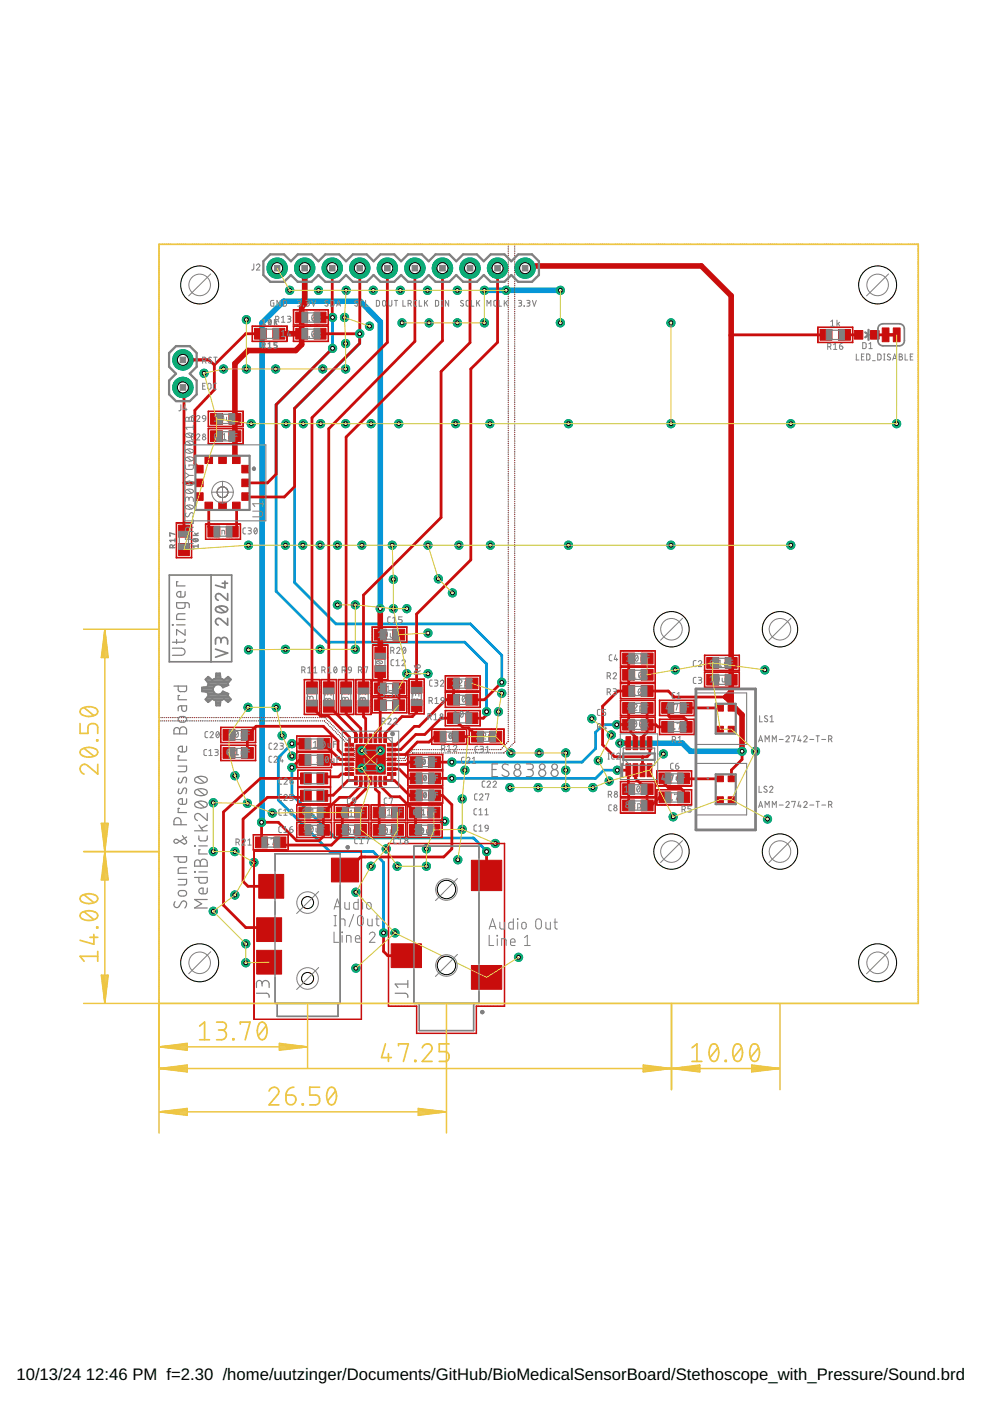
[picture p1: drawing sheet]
<svg xmlns="http://www.w3.org/2000/svg" width="210mm" height="297mm" viewBox="0 0 210 297" stroke-linecap="round" stroke-linejoin="round" font-family="sans-serif">
<defs><g id="words">
<g font-size="3.5">
<text x="3.5" y="292.5">10/13/24</text>
<text x="18.2" y="292.5">12:46 PM f=2.30 /home/uutzinger/Documents/GitHub/BioMedicalSensorBoard/Stethoscope_with_Pressure/Sound.brd</text>
</g>
</g></defs>
<path d="M64.6 56.9v7M102.7 61.6h16.1M80.6 129.1v-60.9l-4.2-4.3h-16.2l-4.6 4.6-.1 105.8M131.4 157.6h13.3l1.7 1.7h10.9" fill="none" stroke="#0696d7" stroke-width="1.2"/>
<g fill="none" stroke="#0696d7" stroke-width=".21">
<path d="M33.7 52.2h.1M33.7 52.6h.1M33.7 53h.1M33.7 53.4h.1M33.7 53.8h.1M33.7 54.1v.1M33.7 54.5v.1M33.7 54.9v.1M33.7 55.3v.1M33.7 55.7v.1M33.7 56.1v.1M33.7 56.5v.1"/>
<path d="M33.7 56.9v.1M33.7 57.3v.1M33.7 57.7v.1M33.7 58.1h.1M33.7 58.5h.1M33.7 58.9h.1M33.7 59.3h.1M33.7 59.7h.1M33.8 51.8h-.1M34.1 51.8h.1M34.5 51.8h.1M34.9 51.8h.1"/>
<path d="M35.3 51.8h.1M35.7 51.8h.1M36.1 51.8h.1M36.5 51.8h.1M36.9 51.8h.1M37.3 51.8h.1M37.7 51.8h.1M38.1 51.8h.1M38.5 51.8h.1M38.9 51.8h.1M39.3 51.8h.1M39.6 51.8h.1"/>
<path d="M40 51.8h.1M40.4 51.8h.1M40.9 51.8h.1M41.2 51.8h.1M41.6 51.8h.1M42 51.8h.1M42.4 51.8h.1M42.8 51.8h.1M43.2 51.8h.1M43.6 51.8h.1M44 51.8h.1M44.4 51.8h.1"/>
<path d="M44.8 51.8h.1M45.2 51.8h.1M45.6 51.8h.1M46 51.8h.1M46.4 51.8h.1M46.8 51.8h.1M47.2 51.8h.1M47.6 51.8h.1M48 51.8h.1M48.4 51.8h.1M48.7 51.8h.1M49.1 51.8h.1"/>
<path d="M49.6 51.8h.1M50 51.8h.1M50.3 51.8h.1M50.7 51.8h.1M51.1 51.8h.1M51.5 51.8h.1M51.9 51.8h.1M52.3 51.8h.1M52.7 51.8h.1M53.1 51.8h.1M53.5 51.8h.1M53.9 51.8h.1"/>
<path d="M54.3 51.8h.1M54.7 51.8h.1M55.1 51.8h.1M55.5 51.8h.1M55.9 51.8h.1M56.3 51.8h.1M56.7 51.8h.1M57.1 51.8h.1M57.5 51.8h.1M57.8 51.8h.1M58.3 51.8h.1M58.7 51.8h.1"/>
<path d="M59.1 51.8h.1M59.4 51.8h.1M59.8 51.8h.1M60.2 51.8h.1M60.6 51.8h.1M61 51.8h.1M61.4 51.8h.1M61.8 51.8h.1M62.2 51.8h.1M62.6 51.8h.1M63 51.8h.1M63.4 51.8h.1"/>
<path d="M63.8 51.8h.1M64.2 51.8h.1M64.6 51.8h.1M65 51.8h.1M65.4 51.8h.1M65.8 51.8h.1M66.2 51.8h.1M66.6 51.8h.1M67 51.8h.1M67.4 51.8h.1M67.8 51.8h.1M68.2 51.8h.1"/>
<path d="M68.5 51.8h.1M68.9 51.8h.1M69.3 51.8h.1M69.7 51.8h.1M70.1 51.8h.1M70.5 51.8h.1M70.9 51.8h.1M71.3 51.8h.1M71.7 51.8h.1M72.1 51.8h.1M72.5 51.8h.1M72.9 51.8h.1"/>
<path d="M73.3 51.8h.1M73.7 51.8h.1M74.1 51.8h.1M74.5 51.8h.1M74.9 51.8h.1M75.3 51.8h.1M75.7 51.8h.1M76.1 51.8h.1M76.5 51.8h.1M76.9 51.8h.1M77.3 51.8h.1M77.6 51.8h.1"/>
<path d="M78 51.8h.1M78.4 51.8h.1M78.8 51.8h.1M79.2 51.8h.1M79.6 51.8h.1M80 51.8h.1M80.4 51.8h.1M80.8 51.8h.1M81.2 51.8h.1M81.6 51.8h.1M82 51.8h.1M82.4 51.8h.1"/>
<path d="M82.8 51.8h.1M83.2 51.8h.1M83.6 51.8h.1M84 51.8h.1M84.4 51.8h.1M84.8 51.8h.1M85.2 51.8h.1M85.6 51.8h.1M86 51.8h.1M86.4 51.8h.1M86.7 51.8h.1M87.1 51.8h.1"/>
<path d="M87.5 51.8h.1M87.9 51.8h.1M88.3 51.8h.1M88.7 51.8h.1M89.1 51.8h.1M89.5 51.8h.1M89.9 51.8h.1M90.3 51.8h.1M90.7 51.8h.1M91.1 51.8h.1M91.5 51.8h.1M91.9 51.8h.1"/>
<path d="M92.3 51.8h.1M92.7 51.8h.1M93.1 51.8h.1M93.5 51.8h.1M93.9 51.8h.1M94.3 51.8h.1M94.7 51.8h.1M95.1 51.8h.1M95.5 51.8h.1M95.8 51.8h.1M96.2 51.8h.1M96.6 51.8h.1"/>
<path d="M97 51.8h.1M97.4 51.8h.1M97.8 51.8h.1M98.2 51.8h.1M98.6 51.8h.1M99 51.8h.1M99.4 51.8h.1M99.8 51.8h.1M100.2 51.8h.1M100.6 51.8h.1M101 51.8h.1M101.4 51.8h.1"/>
<path d="M101.8 51.8h.1M102.2 51.8h.1M102.6 51.8h.1M103 51.8h.1M103.4 51.8h.1M103.8 51.8h.1M104.2 51.8h.1M104.6 51.8h.1M104.9 51.8h.1M105.3 51.8h.1M105.7 51.8h.1M106.1 51.8h.1"/>
<path d="M106.5 51.8h.1M106.9 51.8h.1M107.3 51.8h.1M107.7 51.8h.1M107.8 52.2h.1M107.8 52.6h.1M107.8 53h.1M107.8 53.4h.1M107.8 53.8h.1M107.8 54.1v.1M107.8 54.5v.1M107.8 54.9v.1"/>
<path d="M107.8 55.3v.1M107.8 55.7v.1M107.8 56.1v.1M107.8 56.5v.1M107.8 56.9v.1M107.8 57.3v.1M107.8 57.7h.1M107.8 58.1h.1M107.8 58.5h.1M107.8 58.9h.1M107.8 59.3h.1M107.8 59.7h.1"/>
<path d="M109.1 52.2h.1M109.1 52.6h.1M109.1 53h.1M109.1 53.4h.1M109.1 53.8h.1M109.1 54.2h.1M109.1 54.5v.1M109.1 54.9v.1M109.1 55.4h.1M109.1 55.7v.1M109.1 56.1v.1M109.1 56.5v.1"/>
<path d="M109.1 56.9v.1M109.1 57.3v.1M109.1 57.7v.1M109.1 58.1h.1M109.1 58.5h.1M109.1 58.9h.1M109.1 59.3h.1M109.1 59.7h.1M109.2 51.8h-.1M109.5 51.8h.1M109.9 51.8h.1M110.3 51.8h.1"/>
<path d="M110.7 51.8h.1M111.1 51.8h.1M111.5 51.8h.1M111.9 51.8h.1M112.3 51.8h.1M112.7 51.8h.1M113.1 51.8h.1M113.5 51.8h.1M113.9 51.8h.1M114.3 51.8h.1M114.7 51.8h.1M115.1 51.8h.1"/>
<path d="M115.5 51.8h.1M115.9 51.8h.1M116.3 51.8h.1M116.7 51.8h.1M117.1 51.8h.1M117.5 51.8h.1M117.9 51.8h.1M118.3 51.8h.1M118.6 51.8h.1M119 51.8h.1M119.4 51.8h.1M119.8 51.8h.1"/>
<path d="M120.2 51.8h.1M120.6 51.8h.1M121 51.8h.1M121.4 51.8h.1M121.8 51.8h.1M122.2 51.8h.1M122.6 51.8h.1M123 51.8h.1M123.4 51.8h.1M123.8 51.8h.1M124.2 51.8h.1M124.6 51.8h.1"/>
<path d="M125 51.8h.1M125.4 51.8h.1M125.8 51.8h.1M126.2 51.8h.1M126.6 51.8h.1M127 51.8h.1M127.4 51.8h.1M127.7 51.8h.1M128.1 51.8h.1M128.5 51.8h.1M128.9 51.8h.1M129.3 51.8h.1"/>
<path d="M129.7 51.8h.1M130.1 51.8h.1M130.5 51.8h.1M130.9 51.8h.1M131.3 51.8h.1M131.7 51.8h.1M132.1 51.8h.1M132.5 51.8h.1M132.9 51.8h.1M133.3 51.8h.1M133.7 51.8h.1M134.1 51.8h.1"/>
<path d="M134.5 51.8h.1M134.9 51.8h.1M135.3 51.8h.1M135.7 51.8h.1M136.1 51.8h.1M136.5 51.8h.1M136.9 51.8h.1M137.2 51.8h.1M137.6 51.8h.1M138 51.8h.1M138.4 51.8h.1M138.8 51.8h.1"/>
<path d="M139.2 51.8h.1M139.6 51.8h.1M140 51.8h.1M140.4 51.8h.1M140.8 51.8h.1M141.2 51.8h.1M141.6 51.8h.1M142 51.8h.1M142.4 51.8h.1M142.8 51.8h.1M143.2 51.8h.1M143.6 51.8h.1"/>
<path d="M144 51.8h.1M144.4 51.8h.1M144.8 51.8h.1M145.2 51.8h.1M145.6 51.8h.1M146 51.8h.1M146.3 51.8h.1M146.7 51.8h.1M147.2 51.8h.1M147.5 51.8h.1M147.9 51.8h.1M148.3 51.8h.1"/>
<path d="M148.7 51.8h.1M149.1 51.8h.1M149.5 51.8h.1M149.9 51.8h.1M150.3 51.8h.1M150.7 51.8h.1M151.1 51.8h.1M151.5 51.8h.1M151.9 51.8h.1M152.3 51.8h.1M152.7 51.8h.1M153.1 51.8h.1"/>
<path d="M153.5 51.8h.1M153.9 51.8h.1M154.3 51.8h.1M154.7 51.8h.1M155.1 51.8h.1M155.4 51.8h.1M155.9 51.8h.1M156.3 51.8h.1M156.7 51.8h.1M157 51.8h.1M157.4 51.8h.1M157.8 51.8h.1"/>
<path d="M158.2 51.8h.1M158.6 51.8h.1M159 51.8h.1M159.4 51.8h.1M159.8 51.8h.1M160.2 51.8h.1M160.6 51.8h.1M161 51.8h.1M161.4 51.8h.1M161.8 51.8h.1M162.2 51.8h.1M162.6 51.8h.1"/>
<path d="M163 51.8h.1M163.4 51.8h.1M163.8 51.8h.1M164.2 51.8h.1M164.6 51.8h.1M165 51.8h.1M165.4 51.8h.1M165.8 51.8h.1M166.1 51.8h.1M166.5 51.8h.1M166.9 51.8h.1M167.3 51.8h.1"/>
<path d="M167.7 51.8h.1M168.1 51.8h.1M168.5 51.8h.1M168.9 51.8h.1M169.3 51.8h.1M169.7 51.8h.1M170.1 51.8h.1M170.5 51.8h.1M170.9 51.8h.1M171.3 51.8h.1M171.7 51.8h.1M172.1 51.8h.1"/>
<path d="M172.5 51.8h.1M172.9 51.8h.1M173.3 51.8h.1M173.7 51.8h.1M174.1 51.8h.1M174.5 51.8h.1M174.9 51.8h.1M175.2 51.8h.1M175.6 51.8h.1M176 51.8h.1M176.4 51.8h.1M176.8 51.8h.1"/>
<path d="M177.2 51.8h.1M177.6 51.8h.1M178 51.8h.1M178.4 51.8h.1M178.8 51.8h.1M179.2 51.8h.1M179.6 51.8h.1M180 51.8h.1M180.4 51.8h.1M180.8 51.8h.1M181.2 51.8h.1M181.6 51.8h.1"/>
<path d="M182 51.8h.1M182.4 51.8h.1M182.8 51.8h.1M183.2 51.8h.1M183.6 51.8h.1M184 51.8h.1M184.4 51.8h.1M184.7 51.8h.1M185.1 51.8h.1M185.5 51.8h.1M185.9 51.8h.1M186.3 51.8h.1"/>
<path d="M186.7 51.8h.1M187.1 51.8h.1M187.5 51.8h.1M187.9 51.8h.1M188.3 51.8h.1M188.7 51.8h.1M189.1 51.8h.1M189.5 51.8h.1M189.9 51.8h.1M190.3 51.8h.1M190.7 51.8h.1M191.1 51.8h.1"/>
<path d="M191.5 51.8h.1M191.9 51.8h.1M192.3 51.8h.1M192.7 51.8h.1M193.1 51.8h.1M193.5 51.8h.1M193.8 51.8h.1M194.2 51.8h.1M194.6 51.8h.1M194.7 52.2h.1M194.7 52.6h.1M194.7 53h.1"/>
<path d="M194.7 53.4h.1M194.7 53.8h.1M194.7 54.1v.1M194.7 54.5v.1M194.7 54.9v.1M194.7 55.3v.1M194.7 55.7v.1M194.7 56.1v.1M194.7 56.5v.1M194.7 56.9v.1M194.7 57.3h.1M194.7 57.7h.1"/>
<path d="M194.7 58.1h.1M194.7 58.5h.1M194.7 58.9h.1M194.7 59.3h.1M194.7 59.7h.1M33.7 60.1h.1M33.7 60.5h.1M33.7 60.9h.1M33.7 61.3h.1M33.7 61.7h.1M33.7 62.1h.1M33.7 62.4v.1"/>
<path d="M33.7 62.8v.1M33.7 63.2v.1M33.7 63.6v.1M33.7 64v.1M33.7 64.4v.1M33.7 64.8v.1M33.7 65.2v.1M33.7 65.6v.1M33.7 66h.1M33.7 66.4h.1M33.7 66.8h.1M33.7 67.2h.1"/>
<path d="M33.7 67.6h.1M33.7 68h.1M33.7 68.4h.1M33.7 68.8h.1M33.7 69.2h.1M33.7 69.6h.1M33.7 70h.1M33.7 70.4h.1M33.7 70.7v.1M33.7 71.1v.1M33.7 71.5v.1M33.7 71.9v.1"/>
<path d="M33.7 72.3v.1M33.7 72.7v.1M33.7 73.1v.1M33.7 73.5v.1M33.7 73.9v.1M33.7 74.3h.1M33.7 74.7h.1M33.7 75.1h.1M33.7 75.5h.1M33.7 75.9h.1M33.7 76.3h.1M33.7 76.7h.1"/>
<path d="M33.7 77.1h.1M33.7 77.4v.1M33.7 77.9h.1M33.7 78.3h.1M33.7 78.6v.1M33.7 79v.1M33.7 79.4v.1M33.7 79.8v.1M107.8 60.1h.1M107.8 60.5h.1M107.8 60.9h.1M107.8 61.3h.1"/>
<path d="M107.8 61.7h.1M107.8 62v.1M107.8 62.4v.1M107.8 62.8v.1M107.8 63.2v.1M107.8 63.6v.1M107.8 64v.1M107.8 64.4v.1M107.8 64.8v.1M107.8 65.2v.1M107.8 65.6h.1M107.8 66h.1"/>
<path d="M107.8 66.4h.1M107.8 66.8h.1M107.8 67.2h.1M107.8 67.6h.1M107.8 68h.1M107.8 68.4h.1M107.8 68.7v.1M107.8 69.2h.1M107.8 69.6h.1M107.8 69.9v.1M107.8 70.3v.1M107.8 70.7v.1"/>
<path d="M107.8 71.1v.1M107.8 71.5v.1M107.8 71.9h.1M107.8 72.3h.1M107.8 72.7h.1M107.8 73.1h.1M107.8 73.5h.1M107.8 73.9h.1M107.8 74.3h.1M107.8 74.7h.1M107.8 75.1h.1M107.8 75.5h.1"/>
<path d="M107.8 75.9h.1M107.8 76.2v.1M107.8 76.6v.1M107.8 77v.1M107.8 77.4v.1M107.8 77.8v.1M107.8 78.2v.1M107.8 78.6v.1M107.8 79v.1M107.8 79.4v.1M107.8 79.8h.1M109.1 60.1h.1"/>
<path d="M109.1 60.5h.1M109.1 60.9h.1M109.1 61.3h.1M109.1 61.7h.1M109.1 62.1h.1M109.1 62.5h.1M109.1 62.8v.1M109.1 63.2v.1M109.1 63.6v.1M109.1 64v.1M109.1 64.4v.1M109.1 64.8v.1"/>
<path d="M109.1 65.2v.1M109.1 65.6v.1M109.1 66v.1M109.1 66.4h.1M109.1 66.8h.1M109.1 67.2h.1M109.1 67.6h.1M109.1 68h.1M109.1 68.4h.1M109.1 68.8h.1M109.1 69.2h.1M109.1 69.6h.1"/>
<path d="M109.1 70h.1M109.1 70.4h.1M109.1 70.8h.1M109.1 71.1v.1M109.1 71.5v.1M109.1 71.9v.1M109.1 72.3v.1M109.1 72.7v.1M109.1 73.1v.1M109.1 73.5v.1M109.1 73.9v.1M109.1 74.3v.1"/>
<path d="M109.1 74.7h.1M109.1 75.1h.1M109.1 75.5h.1M109.1 75.9h.1M109.1 76.3h.1M109.1 76.7h.1M109.1 77.1h.1M109.1 77.5h.1M109.1 77.9h.1M109.1 78.3h.1M109.1 78.7h.1M109.1 79.1h.1"/>
<path d="M109.1 79.4v.1M109.1 79.8v.1M194.7 60.1h.1M194.7 60.5h.1M194.7 60.9h.1M194.7 61.3h.1M194.7 61.6v.1M194.7 62v.1M194.7 62.4v.1M194.7 62.8v.1M194.7 63.2v.1M194.7 63.6v.1"/>
<path d="M194.7 64v.1M194.7 64.4v.1M194.7 64.8v.1M194.7 65.2h.1M194.7 65.6h.1M194.7 66h.1M194.7 66.4h.1M194.7 66.8h.1M194.7 67.2h.1M194.7 67.6h.1M194.7 67.9v.1M194.7 68.3v.1"/>
<path d="M194.7 68.7v.1M194.7 69.1v.1M194.7 69.5v.1M194.7 69.9v.1M194.7 70.3v.1M194.7 70.7v.1M194.7 71.1v.1M194.7 71.5h.1M194.7 71.9h.1M194.7 72.3h.1M194.7 72.7h.1M194.7 73.1h.1"/>
<path d="M194.7 73.5h.1M194.7 73.9h.1M194.7 74.3h.1M194.7 74.7h.1M194.7 75.1h.1M194.7 75.5h.1M194.7 75.8v.1M194.7 76.2v.1M194.7 76.6v.1M194.7 77v.1M194.7 77.4v.1M194.7 77.8v.1"/>
<path d="M194.7 78.2v.1M194.7 78.6v.1M194.7 79h.1M194.7 79.4h.1M194.7 79.8h.1M33.7 80.2v.1M33.7 80.6v.1M33.7 81v.1M33.7 81.4h.1M33.7 81.8v.1M33.7 82.2v.1M33.7 82.6h.1"/>
<path d="M33.7 83h.1M33.7 83.4h.1M33.7 83.8h.1M33.7 84.2h.1M33.7 84.6h.1M33.7 85h.1M33.7 85.4h.1M33.7 85.7v.1M33.7 86.1v.1M33.7 86.6h.1M33.7 86.9v.1M33.7 87.3v.1"/>
<path d="M33.7 87.7v.1M33.7 88.1v.1M33.7 88.5v.1M33.7 88.9v.1M33.7 89.3h.1M33.7 89.7h.1M33.7 90.1h.1M33.7 90.5h.1M33.7 90.9h.1M33.7 91.3h.1M33.7 91.7h.1M33.7 92.1h.1"/>
<path d="M33.7 92.5h.1M33.7 92.9h.1M33.7 93.3h.1M33.7 93.7h.1M33.7 94v.1M33.7 94.4v.1M33.7 94.8v.1M33.7 95.2v.1M33.7 95.6v.1M33.7 96v.1M33.7 96.4v.1M33.7 96.8v.1"/>
<path d="M33.7 97.2v.1M33.7 97.6h.1M33.7 98h.1M33.7 98.4h.1M33.7 98.8h.1M33.7 99.2h.1M33.7 99.6h.1M33.7 100h.1M107.8 80.2h.1M107.8 80.6h.1M107.8 81h.1M107.8 81.4h.1"/>
<path d="M107.8 81.8h.1M107.8 82.2h.1M107.8 82.6h.1M107.8 83h.1M107.8 83.4h.1M107.8 83.8h.1M107.8 84.1v.1M107.8 84.5v.1M107.8 84.9v.1M107.8 85.3v.1M107.8 85.7v.1M107.8 86.1v.1"/>
<path d="M107.8 86.5v.1M107.8 86.9v.1M107.8 87.3v.1M107.8 87.7h.1M107.8 88.1h.1M107.8 88.5h.1M107.8 88.9h.1M107.8 89.3h.1M107.8 89.7h.1M107.8 90.1h.1M107.8 90.5h.1M107.8 90.8v.1"/>
<path d="M107.8 91.2v.1M107.8 91.7h.1M107.8 92v.1M107.8 92.4v.1M107.8 92.8v.1M107.8 93.2v.1M107.8 93.6v.1M107.8 94v.1M107.8 94.4h.1M107.8 94.8h.1M107.8 95.2h.1M107.8 95.6h.1"/>
<path d="M107.8 96h.1M107.8 96.4h.1M107.8 96.8h.1M107.8 97.2h.1M107.8 97.6h.1M107.8 98h.1M107.8 98.4h.1M107.8 98.7v.1M107.8 99.1v.1M107.8 99.5v.1M107.8 99.9v.1M109.1 80.2v.1"/>
<path d="M109.1 80.6v.1M109.1 81v.1M109.1 81.4v.1M109.1 81.8v.1M109.1 82.2v.1M109.1 82.6v.1M109.1 83h.1M109.1 83.4h.1M109.1 83.8h.1M109.1 84.2h.1M109.1 84.6h.1M109.1 85h.1"/>
<path d="M109.1 85.4h.1M109.1 85.8h.1M109.1 86.2h.1M109.1 86.6h.1M109.1 87h.1M109.1 87.4h.1M109.1 87.7v.1M109.1 88.1v.1M109.1 88.5v.1M109.1 88.9v.1M109.1 89.3v.1M109.1 89.7v.1"/>
<path d="M109.1 90.1h.1M109.1 90.5v.1M109.1 90.9v.1M109.1 91.3h.1M109.1 91.7h.1M109.1 92.1h.1M109.1 92.5h.1M109.1 92.9h.1M109.1 93.3h.1M109.1 93.7h.1M109.1 94.1h.1M109.1 94.5h.1"/>
<path d="M109.1 94.8v.1M109.1 95.2v.1M109.1 95.7h.1M109.1 96v.1M109.1 96.4v.1M109.1 96.8v.1M109.1 97.2v.1M109.1 97.6v.1M109.1 98v.1M109.1 98.4h.1M109.1 98.8h.1M109.1 99.2v.1"/>
<path d="M109.1 99.6h.1M109.1 100h.1M194.7 80.2h.1M194.7 80.6h.1M194.7 81h.1M194.7 81.4h.1M194.7 81.8h.1M194.7 82.1v.1M194.7 82.5v.1M194.7 83h.1M194.7 83.3v.1M194.7 83.7v.1"/>
<path d="M194.7 84.1v.1M194.7 84.5v.1M194.7 84.9v.1M194.7 85.3h.1M194.7 85.7h.1M194.7 86.1h.1M194.7 86.5h.1M194.7 86.9h.1M194.7 87.3h.1M194.7 87.7h.1M194.7 88.1h.1M194.7 88.5h.1"/>
<path d="M194.7 88.9h.1M194.7 89.3h.1M194.7 89.6v.1M194.7 90v.1M194.7 90.4v.1M194.7 90.8v.1M194.7 91.2v.1M194.7 91.6v.1M194.7 92v.1M194.7 92.4v.1M194.7 92.8h.1M194.7 93.2h.1"/>
<path d="M194.7 93.6h.1M194.7 94h.1M194.7 94.4h.1M194.7 94.8h.1M194.7 95.2h.1M194.7 95.6h.1M194.7 95.9v.1M194.7 96.4h.1M194.7 96.8h.1M194.7 97.1v.1M194.7 97.5v.1M194.7 97.9v.1"/>
<path d="M194.7 98.3v.1M194.7 98.7v.1M194.7 99.1v.1M194.7 99.5h.1M194.7 99.9h.1M33.7 100.4h.1M33.7 100.8h.1M33.7 101.2h.1M33.7 101.6h.1M33.7 101.9v.1M33.7 102.3v.1M33.7 102.7v.1"/>
<path d="M33.7 103.1v.1M33.7 103.5v.1M33.7 103.9v.1M33.7 104.3v.1M33.7 104.7v.1M33.7 105.1v.1M33.7 105.5h.1M33.7 105.9h.1M33.7 106.3h.1M33.7 106.7h.1M33.7 107.1h.1M33.7 107.5h.1"/>
<path d="M33.7 107.9h.1M33.7 108.3h.1M33.7 108.7h.1M33.7 109.1h.1M33.7 109.5h.1M33.7 109.9h.1M33.7 110.2v.1M33.7 110.6v.1M33.7 111v.1M33.7 111.4v.1M33.7 111.8v.1M33.7 112.2v.1"/>
<path d="M33.7 112.6h.1M33.7 113v.1M33.7 113.4v.1M33.7 113.8h.1M33.7 114.2h.1M33.7 114.6h.1M33.7 115h.1M33.7 115.4h.1M33.7 115.8h.1M33.7 116.2h.1M33.7 116.6h.1M33.7 117h.1"/>
<path d="M33.7 117.3v.1M33.7 117.8h.1M33.7 118.2h.1M33.7 118.5v.1M33.7 118.9v.1M33.7 119.3v.1M33.7 119.7v.1M107.8 100.3v.1M107.8 100.7v.1M107.8 101.1v.1M107.8 101.5v.1M107.8 101.9h.1"/>
<path d="M107.8 102.3h.1M107.8 102.7h.1M107.8 103.1h.1M107.8 103.5h.1M107.8 103.9h.1M107.8 104.3h.1M107.8 104.7h.1M107.8 105.1h.1M107.8 105.5h.1M107.8 105.9h.1M107.8 106.2v.1M107.8 106.6v.1"/>
<path d="M107.8 107v.1M107.8 107.4v.1M107.8 107.8v.1M107.8 108.2v.1M107.8 108.6h.1M107.8 109v.1M107.8 109.4v.1M107.8 109.8h.1M107.8 110.2h.1M107.8 110.6h.1M107.8 111h.1M107.8 111.4h.1"/>
<path d="M107.8 111.8h.1M107.8 112.2h.1M107.8 112.6h.1M107.8 112.9v.1M107.8 113.3v.1M107.8 113.7v.1M107.8 114.1v.1M107.8 114.5v.1M107.8 114.9v.1M107.8 115.3v.1M107.8 115.7v.1M107.8 116.1v.1"/>
<path d="M107.8 116.5h.1M107.8 116.9h.1M107.8 117.3h.1M107.8 117.7h.1M107.8 118.1h.1M107.8 118.5h.1M107.8 118.9h.1M107.8 119.3h.1M107.8 119.7h.1M109.1 100.4h.1M109.1 100.8h.1M109.1 101.2h.1"/>
<path d="M109.1 101.6h.1M109.1 102h.1M109.1 102.4h.1M109.1 102.8h.1M109.1 103.1v.1M109.1 103.5v.1M109.1 103.9v.1M109.1 104.3v.1M109.1 104.7v.1M109.1 105.1v.1M109.1 105.5v.1M109.1 105.9v.1"/>
<path d="M109.1 106.3v.1M109.1 106.7h.1M109.1 107.1h.1M109.1 107.5h.1M109.1 107.9h.1M109.1 108.3h.1M109.1 108.7h.1M109.1 109.1h.1M109.1 109.5h.1M109.1 109.9h.1M109.1 110.3h.1M109.1 110.7h.1"/>
<path d="M109.1 111.1h.1M109.1 111.4v.1M109.1 111.8v.1M109.1 112.2v.1M109.1 112.6v.1M109.1 113v.1M109.1 113.4v.1M109.1 113.8v.1M109.1 114.2v.1M109.1 114.6v.1M109.1 115h.1M109.1 115.4h.1"/>
<path d="M109.1 115.8h.1M109.1 116.2h.1M109.1 116.6h.1M109.1 117h.1M109.1 117.4h.1M109.1 117.8h.1M109.1 118.2h.1M109.1 118.6h.1M109.1 119h.1M109.1 119.4h.1M109.1 119.7v.1M194.7 100.3v.1"/>
<path d="M194.7 100.7h.1M194.7 101.1h.1M194.7 101.5h.1M194.7 101.9h.1M194.7 102.3h.1M194.7 102.7h.1M194.7 103.1h.1M194.7 103.4v.1M194.7 103.8v.1M194.7 104.2v.1M194.7 104.6v.1M194.7 105v.1"/>
<path d="M194.7 105.4v.1M194.7 105.8v.1M194.7 106.2v.1M194.7 106.6v.1M194.7 107h.1M194.7 107.4h.1M194.7 107.8h.1M194.7 108.2h.1M194.7 108.6h.1M194.7 109h.1M194.7 109.4h.1M194.7 109.8h.1"/>
<path d="M194.7 110.2h.1M194.7 110.6h.1M194.7 111h.1M194.7 111.3v.1M194.7 111.7v.1M194.7 112.1v.1M194.7 112.5v.1M194.7 112.9v.1M194.7 113.3h.1M194.7 113.7h.1M194.7 114.1v.1M194.7 114.5h.1"/>
<path d="M194.7 114.9h.1M194.7 115.3h.1M194.7 115.7h.1M194.7 116.1h.1M194.7 116.5h.1M194.7 116.9h.1M194.7 117.3h.1M194.7 117.6v.1M194.7 118v.1M194.7 118.4v.1M194.7 118.8v.1M194.7 119.2v.1"/>
<path d="M194.7 119.6v.1M33.7 120.1v.1M33.7 120.5v.1M33.7 120.9h.1M33.7 121.3h.1M33.7 121.7v.1M33.7 122.1h.1M33.7 122.5h.1M33.7 122.9h.1M33.7 123.3h.1M33.7 123.7h.1M33.7 124.1h.1"/>
<path d="M33.7 124.5h.1M33.7 124.9h.1M33.7 125.2v.1M33.7 125.6v.1M33.7 126v.1M33.7 126.4v.1M33.7 126.8v.1M33.7 127.2v.1M33.7 127.6v.1M33.7 128v.1M33.7 128.4v.1M33.7 128.8h.1"/>
<path d="M33.7 129.2h.1M33.7 129.6h.1M33.7 130h.1M33.7 130.4h.1M33.7 130.8h.1M33.7 131.2h.1M33.7 131.6h.1M33.7 132h.1M33.7 132.4h.1M33.7 132.8h.1M33.7 133.2h.1M33.7 133.5v.1"/>
<path d="M33.7 133.9v.1M33.7 134.3v.1M33.7 134.7v.1M33.7 135.1v.1M33.7 135.5v.1M33.7 135.9v.1M33.7 136.3v.1M33.7 136.7v.1M33.7 137.1h.1M33.7 137.5h.1M33.7 137.9h.1M33.7 138.3h.1"/>
<path d="M33.7 138.7h.1M33.7 139.1h.1M33.7 139.5h.1M33.7 139.9h.1M107.8 120.1h.1M107.8 120.5h.1M107.8 120.8v.1M107.8 121.2v.1M107.8 121.6v.1M107.8 122v.1M107.8 122.4v.1M107.8 122.8v.1"/>
<path d="M107.8 123.2v.1M107.8 123.6v.1M107.8 124h.1M107.8 124.4h.1M107.8 124.8h.1M107.8 125.2h.1M107.8 125.6h.1M107.8 126h.1M107.8 126.4h.1M107.8 126.8h.1M107.8 127.2h.1M107.8 127.6h.1"/>
<path d="M107.8 128h.1M107.8 128.3v.1M107.8 128.7v.1M107.8 129.1v.1M107.8 129.5v.1M107.8 129.9v.1M107.8 130.3v.1M107.8 130.7h.1M107.8 131.1h.1M107.8 131.5v.1M107.8 131.9h.1M107.8 132.3h.1"/>
<path d="M107.8 132.7h.1M107.8 133.1h.1M107.8 133.5h.1M107.8 133.9h.1M107.8 134.3h.1M107.8 134.7h.1M107.8 135v.1M107.8 135.4v.1M107.8 135.8v.1M107.8 136.2v.1M107.8 136.6v.1M107.8 137v.1"/>
<path d="M107.8 137.4v.1M107.8 137.8v.1M107.8 138.2v.1M107.8 138.6h.1M107.8 139h.1M107.8 139.4h.1M107.8 139.8h.1M109.1 120.1v.1M109.1 120.5v.1M109.1 120.9v.1M109.1 121.3v.1M109.1 121.7v.1"/>
<path d="M109.1 122.1v.1M109.1 122.5v.1M109.1 122.9v.1M109.1 123.3h.1M109.1 123.7h.1M109.1 124.1h.1M109.1 124.5h.1M109.1 124.9h.1M109.1 125.3h.1M109.1 125.7h.1M109.1 126.1h.1M109.1 126.5h.1"/>
<path d="M109.1 126.9h.1M109.1 127.3h.1M109.1 127.7h.1M109.1 128v.1M109.1 128.4v.1M109.1 128.8v.1M109.1 129.2v.1M109.1 129.6v.1M109.1 130v.1M109.1 130.4v.1M109.1 130.8v.1M109.1 131.2v.1"/>
<path d="M109.1 131.6h.1M109.1 132h.1M109.1 132.4h.1M109.1 132.8h.1M109.1 133.2h.1M109.1 133.6h.1M109.1 134h.1M109.1 134.4h.1M109.1 134.8h.1M109.1 135.1v.1M109.1 135.6h.1M109.1 136h.1"/>
<path d="M109.1 136.3v.1M109.1 136.7v.1M109.1 137.1v.1M109.1 137.5v.1M109.1 137.9v.1M109.1 138.3v.1M109.1 138.7v.1M109.1 139.1h.1M109.1 139.5v.1M109.1 139.9v.1M194.7 120v.1M194.7 120.4v.1"/>
<path d="M194.7 120.8h.1M194.7 121.2h.1M194.7 121.6h.1M194.7 122h.1M194.7 122.4h.1M194.7 122.8h.1M194.7 123.2h.1M194.7 123.6h.1M194.7 124h.1M194.7 124.4h.1M194.7 124.8h.1M194.7 125.1v.1"/>
<path d="M194.7 125.5v.1M194.7 125.9v.1M194.7 126.3v.1M194.7 126.7v.1M194.7 127.1v.1M194.7 127.5v.1M194.7 127.9v.1M194.7 128.3h.1M194.7 128.7h.1M194.7 129.1h.1M194.7 129.5h.1M194.7 129.9h.1"/>
<path d="M194.7 130.3h.1M194.7 130.7h.1M194.7 131.1h.1M194.7 131.4v.1M194.7 131.8v.1M194.7 132.2v.1M194.7 132.6v.1M194.7 133v.1M194.7 133.4v.1M194.7 133.8v.1M194.7 134.2v.1M194.7 134.6v.1"/>
<path d="M194.7 135h.1M194.7 135.4h.1M194.7 135.8h.1M194.7 136.2h.1M194.7 136.6h.1M194.7 137h.1M194.7 137.4h.1M194.7 137.8h.1M194.7 138.2h.1M194.7 138.6h.1M194.7 138.9v.1M194.7 139.3v.1"/>
<path d="M194.7 139.7v.1M33.7 152.8h.1M33.7 140.3h.1M33.7 140.7h.1M33.7 141.1h.1M33.7 141.5h.1M33.7 141.8v.1M33.7 142.2v.1M33.7 142.6v.1M33.7 143v.1M33.7 143.4v.1M33.7 143.8v.1"/>
<path d="M33.7 144.2v.1M33.7 144.6v.1M33.7 145v.1M33.7 145.4h.1M33.7 145.8h.1M33.7 146.2h.1M33.7 146.6h.1M33.7 147h.1M33.7 147.4h.1M33.7 147.8h.1M33.7 148.2h.1M33.7 148.5v.1"/>
<path d="M33.7 148.9v.1M33.7 149.4h.1M33.7 149.7v.1M33.7 150.1v.1M33.7 150.5v.1M33.7 150.9v.1M33.7 151.3v.1M33.7 151.7v.1M33.7 152.1h.1M33.7 152.8v.1M33.7 153.2v.1M33.7 153.6v.1"/>
<path d="M33.7 154v.1M33.7 154.4v.1M33.7 154.8v.1M33.7 155.2v.1M33.7 155.6v.1M33.7 156v.1M33.7 156.4v.1M33.7 156.8h.1M33.7 157.2h.1M33.7 157.6h.1M33.7 158v.1M33.7 158.4h.1"/>
<path d="M33.7 158.8h.1M33.7 159.2h.1M33.7 159.6h.1M33.7 160h.1M34.1 152.8h.1M34.1 152.1h.1M34.5 152.1h.1M34.5 152.8h.1M34.9 152.8h.1M34.9 152.1h.1M35.3 152.8h.1M35.3 152.1h.1"/>
<path d="M35.7 152.1h.1M35.7 152.8h.1M36.1 152.1h.1M36.1 152.8h.1M36.5 152.1h.1M36.5 152.8h.1M36.9 152.1h.1M36.9 152.8h.1M37.3 152.1h.1M37.3 152.8h.1M37.7 152.1h.1M37.7 152.8h.1"/>
<path d="M38.1 152.1h.1M38.1 152.8h.1M38.5 152.1h.1M38.5 152.8h.1M38.8 152.1h.1M38.9 152.8h.1M39.2 152.1h.1M39.3 152.8h.1M39.6 152.1h.1M39.7 152.8h.1M40 152.1h.1M40.1 152.8h.1"/>
<path d="M40.4 152.1h.1M40.5 152.8h.1M40.8 152.1h.1M40.9 152.8h.1M41.2 152.1h.1M41.3 152.8h.1M41.6 152.1h.1M41.7 152.8h.1M42 152.1h.1M42.1 152.8h.1M42.4 152.1h.1M42.5 152.8h.1"/>
<path d="M42.8 152.1h.1M42.9 152.8h.1M43.2 152.1h.1M43.3 152.8h.1M43.6 152.1h.1M43.7 152.8h.1M44 152.1h.1M44.1 152.8h.1M44.4 152.1h.1M44.5 152.8h.1M44.8 152.1h.1M44.9 152.8h.1"/>
<path d="M45.2 152.1h.1M45.3 152.8h.1M45.6 152.1h.1M45.7 152.8h.1M46 152.1h.1M46.1 152.8h.1M46.4 152.1h.1M46.5 152.8h.1M46.8 152.1h.1M46.8 152.8h.1M47.1 152.1h.1M47.2 152.8h.1"/>
<path d="M47.5 152.1h.1M47.6 152.8h.1M47.9 152.1h.1M48 152.8h.1M48.3 152.1h.1M48.5 152.8h.1M48.7 152.1h.1M48.8 152.8h.1M49.1 152.1h.1M49.2 152.8h.1M49.5 152.1h.1M49.6 152.8h.1"/>
<path d="M49.9 152.1h.1M50 152.8h.1M50.3 152.1h.1M50.4 152.8h.1M50.7 152.1h.1M50.8 152.8h.1M51.1 152.1h.1M51.2 152.8h.1M51.5 152.1h.1M51.6 152.8h.1M51.9 152.1h.1M52 152.8h.1"/>
<path d="M52.3 152.1h.1M52.4 152.8h.1M52.7 152.1h.1M52.8 152.8h.1M53.1 152.1h.1M53.2 152.8h.1M53.5 152.1h.1M53.6 152.8h.1M53.8 152.1h.1M54 152.8h.1M54.3 152.1h.1M54.4 152.8h.1"/>
<path d="M54.7 152.1h.1M54.8 152.8h.1M55 152.1h.1M55.2 152.8h.1M55.4 152.1h.1M55.6 152.8h.1M55.8 152.1h.1M56 152.8h.1M56.2 152.1h.1M56.4 152.8h.1M56.6 152.1h.1M56.8 152.8h.1"/>
<path d="M57 152.1h.1M57.2 152.8h.1M57.4 152.1h.1M57.6 152.8h.1M57.8 152.1h.1M58 152.8h.1M58.2 152.1h.1M58.4 152.8h.1M58.6 152.1h.1M58.8 152.8h.1M59 152.1h.1M59.2 152.8h.1"/>
<path d="M59.4 152.1h.1M59.6 152.8h.1M59.8 152.1h.1M60 152.8h.1M60.2 152.1h.1M60.4 152.8h.1M60.6 152.1h.1M60.8 152.8h.1M61 152.1h.1M61.2 152.8h.1M61.4 152.1h.1M61.6 152.8h.1"/>
<path d="M61.7 152.1h.1M62 152.8h.1M62.1 152.1h.1M62.4 152.8h.1M62.5 152.1h.1M62.8 152.8h.1M62.9 152.1h.1M63.2 152.8h.1M63.3 152.1h.1M63.6 152.8h.1M63.7 152.1h.1M64 152.8h.1"/>
<path d="M64.1 152.1h.1M64.4 152.8h.1M64.5 152.1h.1M64.8 152.8h.1M64.9 152.1h.1M65.2 152.8h.1M65.3 152.1h.1M65.6 152.8h.1M65.7 152.1h.1M66 152.8h.1M66.1 152.1h.1M66.4 152.8h.1"/>
<path d="M66.5 152.1h.1M66.8 152.8h.1M66.9 152.1h.1M67.1 152.8h.1M67.3 152.1h.1M67.5 152.8h.1M67.7 152.1h.1M67.9 152.8h.1M68.1 152.1h.1M68.3 152.8h.1M68.5 152.1h.1M68.7 152.8l.1 .1"/>
<path d="M68.9 152.1v.1M69.1 153.1v.1M69.2 152.4v.1M69.4 153.4v.1M69.4 152.7l.1 .1M69.6 153.7h.1M69.7 153h.1M69.9 154h.1M70 153.3h.1M70.2 154.3h.1M70.3 153.6h.1M70.5 154.6h.1"/>
<path d="M70.6 153.8v.1M70.8 154.9h.1M70.8 154.1l.1 .1M71.1 155.1v.1M71.1 154.4h.1M71.4 155.4h.1M71.4 154.7h.1M71.6 155.7h.1M71.7 155h.1M71.9 156h.1M71.9 155.3h.1M72.2 156.3h.1"/>
<path d="M72.2 155.5v.1M72.5 156.6h.1M72.5 155.8v.1M72.8 156.1h.1M72.8 156.8v.1M73 156.4h.1M73.1 157.1v.1M73.3 156.7h.1M73.4 157.4v.1M73.6 156.9v.1M73.6 157.7h.1M73.9 157.2h.1"/>
<path d="M73.9 158h.1M74.1 157.5h.1M74.2 158.3h.1M74.4 157.8h.1M74.5 158.6h.1M74.7 158.1h.1M74.8 158.9h.1M75 158.3v.1M75.1 159.1v.1M75.1 159.6h.1M75.1 160h.1M75.3 158.6v.1"/>
<path d="M75.5 158.9l.1 .1M75.6 159.4v.1M75.6 159.8v.1M86.6 159.8v.1M86.9 159.5v.1M87.2 159.9v.1M87.2 159.2v.1M87.6 158.9l-.1 .1M87.6 159.6l-.1 .1M87.9 159.6h.1M87.9 158.9h.1M88.3 159.6h.1"/>
<path d="M88.3 158.9h.1M88.7 158.9h.1M88.7 159.6h.1M89.1 158.9h.1M89.1 159.6h.1M89.5 158.9h.1M89.5 159.6h.1M89.9 158.9h.1M89.9 159.6h.1M90.3 158.9h.1M90.3 159.6h.1M90.7 158.9h.1"/>
<path d="M90.7 159.6h.1M91.1 158.9h.1M91.1 159.6h.1M91.5 158.9h.1M91.5 159.6h.1M91.9 158.9h.1M91.9 159.6h.1M92.3 158.9h.1M92.4 159.6h.1M92.7 158.9h.1M92.8 159.6h.1M93.1 158.9h.1"/>
<path d="M93.2 159.6h.1M93.5 158.9h.1M93.6 159.6h.1M93.9 158.9h.1M94 159.6h.1M94.3 158.9h.1M94.4 159.6h.1M94.6 158.9h.1M94.8 159.6h.1M95 158.9h.1M95.2 159.6h.1M95.4 158.9h.1"/>
<path d="M95.5 159.6h.1M95.8 158.9h.1M95.9 159.6h.1M96.2 158.9h.1M96.4 159.6h.1M96.6 158.9h.1M96.8 159.6h.1M97 158.9h.1M97.2 159.6h.1M97.4 158.9h.1M97.6 159.6h.1M97.8 158.9h.1"/>
<path d="M98 159.6h.1M98.2 158.9h.1M98.4 159.6h.1M98.6 158.9h.1M98.8 159.6h.1M99 158.9h.1M99.2 159.6h.1M99.4 158.9h.1M99.6 159.6h.1M99.8 158.9h.1M100 159.6h.1M100.2 158.9h.1"/>
<path d="M100.4 159.6h.1M100.6 158.9h.1M100.8 159.6h.1M101 158.9h.1M101.2 159.6h.1M101.4 158.9h.1M101.6 159.6h.1M101.8 158.9h.1M102 159.6h.1M102.2 158.9h.1M102.4 159.6h.1M102.6 158.9h.1"/>
<path d="M102.8 159.6h.1M103 158.9h.1M103.2 159.6h.1M103.3 158.9h.1M103.6 159.6h.1M103.7 158.9h.1M104 159.6h.1M104.1 158.9h.1M104.4 159.6h.1M104.5 158.9h.1M104.8 159.6h.1M104.9 158.9h.1"/>
<path d="M105.2 159.6h.1M105.3 158.9h.1M105.6 159.6h.1M105.7 158.9h.1M106 159.6h.1M106.2 158.9h-.1M106.4 159.6h.1M106.5 158.5v.1M106.8 158.2v.1M106.9 159.6h-.1M107.1 157.9h.1M107.2 159.3h-.1"/>
<path d="M107.4 159v.1M107.5 157.5l-.1 .1M107.7 158.7v.1M107.8 140.2h.1M107.8 140.6h.1M107.8 141h.1M107.8 141.4h.1M107.8 141.8h.1M107.8 142.2h.1M107.8 142.6h.1M107.8 142.9v.1M107.8 143.3v.1"/>
<path d="M107.8 143.7v.1M107.8 144.1v.1M107.8 144.5v.1M107.8 144.9v.1M107.8 145.3v.1M107.8 145.7v.1M107.8 146.1v.1M107.8 146.5h.1M107.8 146.9h.1M107.8 147.3h.1M107.8 147.7h.1M107.8 148.1h.1"/>
<path d="M107.8 148.5h.1M107.8 148.9h.1M107.8 149.3h.1M107.8 149.6v.1M107.8 150.1h.1M107.8 150.5h.1M107.8 150.8v.1M107.8 151.2v.1M107.8 151.6v.1M107.8 152v.1M107.8 152.4v.1M107.8 152.8h.1"/>
<path d="M107.8 153.2h.1M107.8 153.6h.1M107.8 154h.1M107.8 154.4h.1M107.8 154.8h.1M107.8 155.2h.1M107.8 155.6h.1M107.8 156h.1M107.8 156.4h.1M107.8 156.8h.1M107.8 157.1l-.1 .2M108 158.5h.1"/>
<path d="M108.3 158.2h.1M108.6 157.9h-.1M108.9 157.6h-.1M109.1 140.3h.1M109.1 140.7h.1M109.1 141.1h.1M109.1 141.5h.1M109.1 141.9h.1M109.1 142.3h.1M109.1 142.7h.1M109.1 143.1h.1M109.1 143.4v.1"/>
<path d="M109.1 143.8v.1M109.1 144.3h.1M109.1 144.6v.1M109.1 145v.1M109.1 145.4v.1M109.1 145.8v.1M109.1 146.2v.1M109.1 146.6v.1M109.1 147v.1M109.1 147.4h.1M109.1 147.8h.1M109.1 148.2v.1"/>
<path d="M109.1 148.6h.1M109.1 149h.1M109.1 149.4h.1M109.1 149.8h.1M109.1 150.2h.1M109.1 150.6h.1M109.1 151h.1M109.1 151.4h.1M109.1 151.7v.1M109.1 152.1v.1M109.1 152.5v.1M109.1 152.9v.1"/>
<path d="M109.1 153.3v.1M109.1 153.7v.1M109.1 154.1v.1M109.1 154.5v.1M109.1 154.9v.1M109.1 155.3v.1M109.1 155.7h.1M109.1 156.1h.1M109.1 156.5h.1M109.1 156.9h.1M109.1 157.3v.1M194.7 140.1v.1"/>
<path d="M194.7 140.5v.1M194.7 140.9v.1M194.7 141.3v.1M194.7 141.7v.1M194.7 142.1v.1M194.7 142.5h.1M194.7 142.9h.1M194.7 143.3h.1M194.7 143.7h.1M194.7 144.1h.1M194.7 144.5h.1M194.7 144.9h.1"/>
<path d="M194.7 145.3h.1M194.7 145.6v.1M194.7 146v.1M194.7 146.5h.1M194.7 146.8v.1M194.7 147.2v.1M194.7 147.6v.1M194.7 148v.1M194.7 148.4v.1M194.7 148.8h.1M194.7 149.2h.1M194.7 149.6h.1"/>
<path d="M194.7 150h.1M194.7 150.4h.1M194.7 150.8h.1M194.7 151.2h.1M194.7 151.6h.1M194.7 152h.1M194.7 152.4h.1M194.7 152.8h.1M194.7 153.1v.1M194.7 153.5v.1M194.7 153.9v.1M194.7 154.3v.1"/>
<path d="M194.7 154.7v.1M194.7 155.1v.1M194.7 155.5v.1M194.7 155.9v.1M194.7 156.3h.1M194.7 156.7h.1M194.7 157.1h.1M194.7 157.5h.1M194.7 157.9h.1M194.7 158.3h.1M194.7 158.7h.1M194.7 159.1h.1"/>
<path d="M194.7 159.4v.1M194.7 159.9h.1M33.7 160.4h.1M33.7 160.8h.1M33.7 161.2h.1M33.7 161.6h.1M33.7 162h.1M33.7 162.3v.1M33.7 162.8h.1M33.7 163.2h.1M33.7 163.6h.1M33.7 163.9v.1"/>
<path d="M33.7 164.3v.1M33.7 164.7v.1M33.7 165.1v.1M33.7 165.5v.1M33.7 165.9v.1M33.7 166.3v.1M33.7 166.7v.1M33.7 167.1v.1M33.7 167.5v.1M33.7 167.9v.1M33.7 168.3v.1M33.7 168.7h.1"/>
<path d="M33.7 169.1h.1M33.7 169.5h.1M33.7 169.9h.1M33.7 170.3h.1M33.7 170.7h.1M33.7 171.1h.1M33.7 171.5h.1M33.7 171.9h.1M33.7 172.3h.1M33.7 172.7h.1M33.7 173.1h.1M33.7 173.5h.1"/>
<path d="M33.7 173.9h.1M33.7 174.2v.1M33.7 174.6v.1M33.7 175v.1M33.7 175.4v.1M33.7 175.8v.1M33.7 176.2v.1M33.7 176.6v.1M33.7 177v.1M33.7 177.4v.1M33.7 177.8v.1M33.7 178.2v.1"/>
<path d="M33.7 178.6h.1M33.7 179h.1M33.7 179.4v.1M33.7 179.8v.1M75.1 161.2h.1M75.1 160.4h.1M75.1 160.8h.1M75.5 161.2h.1M75.6 160.7v.1M75.6 160.3h.1M75.9 161.2h.1M76 160.8h.1"/>
<path d="M76.3 161.2h.1M76.4 160.8h.1M76.7 161.2h.1M76.8 160.8h.1M77.1 161.2h.1M77.2 160.8h.1M77.5 161.2h.1M77.6 160.8h.1M77.9 161.2h.1M78 160.8h.1M78.3 161.2h.1M78.4 160.8h.1"/>
<path d="M78.7 161.2h.1M78.8 160.8h.1M79.1 161.2h.1M79.2 160.8h.1M79.5 161.2h.1M79.6 160.8h.1M79.9 161.2h.1M80 160.8h.1M80.3 161.2h.1M80.4 160.8h.1M80.7 161.2h.1M80.8 160.8h.1"/>
<path d="M81.1 161.2h.1M81.2 160.8h.1M81.5 161.2h.1M81.6 160.8h.1M81.9 161.2h.1M82 160.8h.1M82.3 161.2h.1M82.4 160.8h.1M82.7 161.2h.1M82.8 160.8h.1M83.1 161.2h.1M83.2 160.8h.1"/>
<path d="M83.5 161.2h.1M83.6 160.8h.1M83.9 161.2h.1M84 160.8h.1M84.3 161.2h.1M84.4 160.8h.1M84.7 161.2h.1M84.8 160.8h.1M85.1 161.2h.1M85.2 160.8h.1M85.5 161.2h.1M85.6 160.8h.1"/>
<path d="M85.7 160.7v.1M86 161.2h-.1M86 160.4v.1M86.3 160.9h-.1M86.3 160.1v.1M86.6 160.5l-.1 .1M86.9 160.3h-.1M194.7 160.3h.1M194.7 160.6v.1M194.7 161v.1M194.7 161.4v.1M194.7 161.8v.1"/>
<path d="M194.7 162.2v.1M194.7 162.6v.1M194.7 163h.1M194.7 163.4h.1M194.7 163.8h.1M194.7 164.2h.1M194.7 164.6h.1M194.7 165h.1M194.7 165.4h.1M194.7 165.8h.1M194.7 166.2h.1M194.7 166.6h.1"/>
<path d="M194.7 166.9v.1M194.7 167.3v.1M194.7 167.7v.1M194.7 168.1v.1M194.7 168.5v.1M194.7 168.9v.1M194.7 169.3v.1M194.7 169.7v.1M194.7 170.1v.1M194.7 170.5h.1M194.7 170.9h.1M194.7 171.3h.1"/>
<path d="M194.7 171.7h.1M194.7 172.1h.1M194.7 172.5h.1M194.7 172.9h.1M194.7 173.3h.1M194.7 173.7h.1M194.7 174.1h.1M194.7 174.4v.1M194.7 174.8v.1M194.7 175.2v.1M194.7 175.6v.1M194.7 176v.1"/>
<path d="M194.7 176.4v.1M194.7 176.8h.1M194.7 177.2h.1M194.7 177.6v.1M194.7 178h.1M194.7 178.4h.1M194.7 178.8h.1M194.7 179.2h.1M194.7 179.6h.1M194.7 180h.1M33.7 180.2h.1M33.7 180.6h.1"/>
<path d="M33.7 181h.1M33.7 181.4h.1M33.7 181.8h.1M33.7 182.2h.1M33.7 182.6h.1M33.7 183h.1M33.7 183.4h.1M33.7 183.8h.1M33.7 184.1v.1M33.7 184.6h.1M33.7 185h.1M33.7 185.4h.1"/>
<path d="M33.7 185.7v.1M33.7 186.1v.1M33.7 186.5v.1M33.7 186.9v.1M33.7 187.3v.1M33.7 187.7v.1M33.7 188.1v.1M33.7 188.5v.1M33.7 188.9v.1M33.7 189.3v.1M33.7 189.7v.1M33.7 190.1v.1"/>
<path d="M33.7 190.5h.1M33.7 190.9h.1M33.7 191.3h.1M33.7 191.7h.1M33.7 192.1h.1M33.7 192.5h.1M33.7 192.9h.1M33.7 193.3h.1M33.7 193.7h.1M33.7 194.1h.1M33.7 194.5h.1M33.7 194.9h.1"/>
<path d="M33.7 195.3h.1M33.7 195.7h.1M33.7 196v.1M33.7 196.4v.1M33.7 196.8v.1M33.7 197.2v.1M33.7 197.6v.1M33.7 198v.1M33.7 198.4v.1M33.7 198.8v.1M33.7 199.2v.1M33.7 199.6v.1"/>
<path d="M194.7 180.4h.1M194.7 180.8h.1M194.7 181.1v.1M194.7 181.5v.1M194.7 181.9v.1M194.7 182.3v.1M194.7 182.7v.1M194.7 183.1v.1M194.7 183.5v.1M194.7 183.9v.1M194.7 184.3h.1M194.7 184.7h.1"/>
<path d="M194.7 185.1h.1M194.7 185.5h.1M194.7 185.9h.1M194.7 186.3h.1M194.7 186.7h.1M194.7 187.1h.1M194.7 187.5h.1M194.7 187.9h.1M194.7 188.3h.1M194.7 188.6v.1M194.7 189v.1M194.7 189.4v.1"/>
<path d="M194.7 189.8v.1M194.7 190.2v.1M194.7 190.6v.1M194.7 191v.1M194.7 191.4v.1M194.7 191.8h.1M194.7 192.2h.1M194.7 192.6h.1M194.7 193h.1M194.7 193.4h.1M194.7 193.8h.1M194.7 194.2h.1"/>
<path d="M194.7 194.6h.1M194.7 194.9v.1M194.7 195.3v.1M194.7 195.7v.1M194.7 196.1v.1M194.7 196.5v.1M194.7 196.9v.1M194.7 197.3v.1M194.7 197.7v.1M194.7 198.1v.1M194.7 198.5h.1M194.7 198.9h.1"/>
<path d="M194.7 199.3h.1M194.7 199.7h.1M33.7 200v.1M33.7 200.4h.1M33.7 200.8v.1M33.7 201.2v.1M33.7 201.6v.1M33.7 202h.1M33.7 202.4h.1M33.7 202.8h.1M33.7 203.2h.1M33.7 203.6h.1"/>
<path d="M33.7 204h.1M33.7 204.4h.1M33.7 204.8h.1M33.7 205.2h.1M33.7 205.6h.1M33.7 206h.1M33.7 206.4h.1M33.7 206.8h.1M33.7 207.2h.1M33.7 207.5v.1M33.7 207.9v.1M33.7 208.3v.1"/>
<path d="M33.7 208.7v.1M33.7 209.1v.1M33.7 209.5v.1M33.7 209.9v.1M33.7 210.3v.1M33.7 210.7v.1M33.7 211.1v.1M33.7 211.5v.1M33.7 211.9v.1M33.7 212.3h.1M33.7 212.7h.1M34.1 212.7h.1"/>
<path d="M34.5 212.7h.1M34.9 212.7h.1M35.3 212.7h.1M35.7 212.7h.1M36.1 212.7h.1M36.5 212.7h.1M36.9 212.7h.1M37.3 212.7h.1M37.7 212.7h.1M38.1 212.7h.1M38.5 212.7h.1M38.8 212.7h.1"/>
<path d="M39.2 212.7h.1M39.6 212.7h.1M40 212.7h.1M40.4 212.7h.1M40.8 212.7h.1M41.2 212.7h.1M41.6 212.7h.1M42 212.7h.1M42.4 212.7h.1M42.8 212.7h.1M43.2 212.7h.1M43.6 212.7h.1"/>
<path d="M44 212.7h.1M44.4 212.7h.1M44.8 212.7h.1M45.1 212.7h.1M45.6 212.7h.1M46 212.7h.1M46.3 212.7h.1M46.7 212.7h.1M47.1 212.7h.1M47.5 212.7h.1M47.9 212.7h.1M48.3 212.7h.1"/>
<path d="M48.7 212.7h.1M49.1 212.7h.1M49.5 212.7h.1M49.9 212.7h.1M50.3 212.7h.1M50.7 212.7h.1M51.1 212.7h.1M51.5 212.7h.1M51.9 212.7h.1M52.3 212.7h.1M52.6 212.7h.1M53 212.7h.1"/>
<path d="M53.4 212.7h.1M53.8 212.7h.1M54.2 212.7h.1M54.6 212.7h.1M55 212.7h.1M55.4 212.7h.1M55.8 212.7h.1M56.2 212.7h.1M56.6 212.7h.1M57 212.7h.1M57.4 212.7h.1M57.8 212.7h.1"/>
<path d="M58.2 212.7h.1M58.6 212.7h.1M59 212.7h.1M59.4 212.7h.1M59.8 212.7h.1M60.2 212.7h.1M60.5 212.7h.1M60.9 212.7h.1M61.3 212.7h.1M61.7 212.7h.1M62.1 212.7h.1M62.5 212.7h.1"/>
<path d="M62.9 212.7h.1M63.3 212.7h.1M63.7 212.7h.1M64.1 212.7h.1M64.5 212.7h.1M64.9 212.7h.1M65.3 212.7h.1M65.7 212.7h.1M66.1 212.7h.1M66.5 212.7h.1M66.8 212.7h.1M67.2 212.7h.1"/>
<path d="M67.6 212.7h.1M68 212.7h.1M68.4 212.7h.1M68.8 212.7h.1M69.2 212.7h.1M69.6 212.7h.1M70 212.7h.1M70.4 212.7h.1M70.8 212.7h.1M71.2 212.7h.1M71.6 212.7h.1M72 212.7h.1"/>
<path d="M72.4 212.7h.1M72.8 212.7h.1M73.2 212.7h.1M73.6 212.7h.1M74 212.7h.1M74.3 212.7h.1M74.7 212.7h.1M75.1 212.7h.1M75.5 212.7h.1M75.9 212.7h.1M76.3 212.7h.1M76.7 212.7h.1"/>
<path d="M77.1 212.7h.1M77.5 212.7h.1M77.9 212.7h.1M78.3 212.7h.1M78.7 212.7h.1M79.1 212.7h.1M79.5 212.7h.1M79.9 212.7h.1M80.3 212.7h.1M80.7 212.7h.1M81 212.7h.1M81.4 212.7h.1"/>
<path d="M81.8 212.7h.1M82.2 212.7h.1M82.6 212.7h.1M83 212.7h.1M83.4 212.7h.1M83.8 212.7h.1M84.2 212.7h.1M84.6 212.7h.1M85 212.7h.1M85.4 212.7h.1M85.8 212.7h.1M86.2 212.7h.1"/>
<path d="M86.6 212.7h.1M87 212.7h.1M87.4 212.7h.1M87.8 212.7h.1M88.2 212.7h.1M88.5 212.7h.1M88.9 212.7h.1M89.3 212.7h.1M89.7 212.7h.1M90.1 212.7h.1M90.5 212.7h.1M90.9 212.7h.1"/>
<path d="M91.3 212.7h.1M91.7 212.7h.1M92.1 212.7h.1M92.5 212.7h.1M92.9 212.7h.1M93.3 212.7h.1M93.7 212.7h.1M94.1 212.7h.1M94.5 212.7h.1M94.8 212.7h.1M95.2 212.7h.1M95.7 212.7h.1"/>
<path d="M96 212.7h.1M96.4 212.7h.1M96.8 212.7h.1M97.2 212.7h.1M97.6 212.7h.1M98 212.7h.1M98.4 212.7h.1M98.8 212.7h.1M99.2 212.7h.1M99.6 212.7h.1M100 212.7h.1M100.4 212.7h.1"/>
<path d="M100.8 212.7h.1M101.2 212.7h.1M101.6 212.7h.1M102 212.7h.1M102.3 212.7h.1M102.7 212.7h.1M103.1 212.7h.1M103.5 212.7h.1M103.9 212.7h.1M104.3 212.7h.1M104.7 212.7h.1M105.1 212.7h.1"/>
<path d="M105.5 212.7h.1M105.9 212.7h.1M106.3 212.7h.1M106.7 212.7h.1M107.1 212.7h.1M107.5 212.7h.1M107.9 212.7h.1M108.3 212.7h.1M108.7 212.7h.1M109.1 212.7h.1M109.5 212.7h.1M109.8 212.7h.1"/>
<path d="M110.2 212.7h.1M110.6 212.7h.1M111 212.7h.1M111.4 212.7h.1M111.8 212.7h.1M112.2 212.7h.1M112.6 212.7h.1M113 212.7h.1M113.4 212.7h.1M113.8 212.7h.1M114.2 212.7h.1M114.6 212.7h.1"/>
<path d="M115 212.7h.1M115.4 212.7h.1M115.8 212.7h.1M116.2 212.7h.1M116.5 212.7h.1M116.9 212.7h.1M117.3 212.7h.1M117.7 212.7h.1M118.1 212.7h.1M118.5 212.7h.1M118.9 212.7h.1M119.3 212.7h.1"/>
<path d="M119.7 212.7h.1M120.1 212.7h.1M120.5 212.7h.1M120.9 212.7h.1M121.3 212.7h.1M121.7 212.7h.1M122.1 212.7h.1M122.5 212.7h.1M122.9 212.7h.1M123.3 212.7h.1M123.7 212.7h.1M124 212.7h.1"/>
<path d="M124.4 212.7h.1M124.8 212.7h.1M125.2 212.7h.1M125.6 212.7h.1M126 212.7h.1M126.4 212.7h.1M126.8 212.7h.1M127.2 212.7h.1M127.6 212.7h.1M128 212.7h.1M128.4 212.7h.1M128.8 212.7h.1"/>
<path d="M129.2 212.7h.1M129.6 212.7h.1M130 212.7h.1M130.3 212.7h.1M130.7 212.7h.1M131.1 212.7h.1M131.5 212.7h.1M131.9 212.7h.1M132.3 212.7h.1M132.7 212.7h.1M133.1 212.7h.1M133.5 212.7h.1"/>
<path d="M133.9 212.7h.1M134.3 212.7h.1M134.7 212.7h.1M135.1 212.7h.1M135.5 212.7h.1M135.9 212.7h.1M136.3 212.7h.1M136.7 212.7h.1M137.1 212.7h.1M137.5 212.7h.1M137.8 212.7h.1M138.2 212.7h.1"/>
<path d="M138.6 212.7h.1M139 212.7h.1M139.4 212.7h.1M139.8 212.7h.1M140.2 212.7h.1M140.6 212.7h.1M141 212.7h.1M141.4 212.7h.1M141.8 212.7h.1M142.2 212.7h.1M142.6 212.7h.1M143 212.7h.1"/>
<path d="M143.4 212.7h.1M143.8 212.7h.1M144.2 212.7h.1M144.5 212.7h.1M144.9 212.7h.1M145.4 212.7h.1M145.7 212.7h.1M146.1 212.7h.1M146.5 212.7h.1M146.9 212.7h.1M147.3 212.7h.1M147.7 212.7h.1"/>
<path d="M148.1 212.7h.1M148.5 212.7h.1M148.9 212.7h.1M149.3 212.7h.1M149.7 212.7h.1M150.1 212.7h.1M150.5 212.7h.1M150.9 212.7h.1M151.3 212.7h.1M151.7 212.7h.1M152 212.7h.1M152.4 212.7h.1"/>
<path d="M152.8 212.7h.1M153.2 212.7h.1M153.6 212.7h.1M154 212.7h.1M154.4 212.7h.1M154.8 212.7h.1M155.2 212.7h.1M155.6 212.7h.1M156 212.7h.1M156.4 212.7h.1M156.8 212.7h.1M157.2 212.7h.1"/>
<path d="M157.6 212.7h.1M158 212.7h.1M158.3 212.7h.1M158.7 212.7h.1M159.2 212.7h.1M159.5 212.7h.1M159.9 212.7h.1M160.3 212.7h.1M160.7 212.7h.1M161.1 212.7h.1M161.5 212.7h.1M161.9 212.7h.1"/>
<path d="M162.3 212.7h.1M162.7 212.7h.1M163.1 212.7h.1M163.5 212.7h.1M163.9 212.7h.1M164.3 212.7h.1M164.7 212.7h.1M165.1 212.7h.1M165.5 212.7h.1M165.9 212.7h.1M166.2 212.7h.1M166.6 212.7h.1"/>
<path d="M167 212.7h.1M167.4 212.7h.1M167.8 212.7h.1M168.2 212.7h.1M168.6 212.7h.1M169 212.7h.1M169.4 212.7h.1M169.8 212.7h.1M170.2 212.7h.1M170.6 212.7h.1M171 212.7h.1M171.4 212.7h.1"/>
<path d="M171.8 212.7h.1M172.2 212.7h.1M172.6 212.7h.1M173 212.7h.1M173.4 212.7h.1M173.7 212.7h.1M174.1 212.7h.1M174.5 212.7h.1M174.9 212.7h.1M175.3 212.7h.1M175.7 212.7h.1M176.1 212.7h.1"/>
<path d="M176.5 212.7h.1M176.9 212.7h.1M177.3 212.7h.1M177.7 212.7h.1M178.1 212.7h.1M178.5 212.7h.1M178.9 212.7h.1M179.3 212.7h.1M179.7 212.7h.1M180 212.7h.1M180.4 212.7h.1M180.8 212.7h.1"/>
<path d="M181.2 212.7h.1M181.6 212.7h.1M182 212.7h.1M182.4 212.7h.1M182.8 212.7h.1M183.2 212.7h.1M183.6 212.7h.1M184 212.7h.1M184.4 212.7h.1M184.8 212.7h.1M185.2 212.7h.1M185.6 212.7h.1"/>
<path d="M186 212.7h.1M186.4 212.7h.1M186.8 212.7h.1M187.2 212.7h.1M187.5 212.7h.1M187.9 212.7h.1M188.3 212.7h.1M188.7 212.7h.1M189.1 212.7h.1M189.5 212.7h.1M189.9 212.7h.1M190.3 212.7h.1"/>
<path d="M190.7 212.7h.1M191.1 212.7h.1M191.5 212.7h.1M191.9 212.7h.1M192.3 212.7h.1M192.7 212.7h.1M193.1 212.7h.1M193.5 212.7h.1M193.9 212.7h.1M194.2 212.7h.1M194.7 212.7h-.1M194.7 200.1h.1"/>
<path d="M194.7 200.5h.1M194.7 200.9h.1M194.7 201.3h.1M194.7 201.7h.1M194.7 202.1h.1M194.7 202.4v.1M194.7 202.8v.1M194.7 203.2v.1M194.7 203.6v.1M194.7 204v.1M194.7 204.4v.1M194.7 204.8v.1"/>
<path d="M194.7 205.2v.1M194.7 205.6v.1M194.7 206h.1M194.7 206.4h.1M194.7 206.8h.1M194.7 207.2h.1M194.7 207.6h.1M194.7 208h.1M194.7 208.4h.1M194.7 208.8h.1M194.7 209.1v.1M194.7 209.5v.1"/>
<path d="M194.7 209.9v.1M194.7 210.3v.1M194.7 210.7v.1M194.7 211.1v.1M194.7 211.5v.1M194.7 211.9v.1M194.7 212.3h.1"/>
</g>
<path d="M70.5 67.3v6.6l-12 11.9v39.6l10.8 10.8h29.3l4.6 4.6v10.1M76.3 70.8v2l-13.8 13.8v36.9l8.7 8.8h28.5l6.7 6.6v5.8M61.9 157.7l-2.9 3v8.9l10.9 11h9.2l2.2 2.3v14.9M130.8 153.6h-2.9l-1.6 1.7v3.4l-2.9 2.9h-27.6M61.9 162.7v5.8l9.2 9.2h29.3l2.8 2.9M130.9 163.3h-2.9l-1.7 1.7h-30.5" fill="none" stroke="#0696d7" stroke-width=".59"/>
<circle cx="58.8" cy="56.9" r="2.16" fill="#0dab76" stroke="#0dab76" stroke-width=".21"/>
<circle cx="58.8" cy="56.9" r="1.16" fill="#fff" stroke="#000" stroke-width=".21"/>
<circle cx="64.6" cy="56.9" r="2.16" fill="#0dab76" stroke="#0dab76" stroke-width=".21"/>
<circle cx="64.6" cy="56.9" r="1.16" fill="#fff" stroke="#000" stroke-width=".21"/>
<circle cx="70.4" cy="56.9" r="2.16" fill="#0dab76" stroke="#0dab76" stroke-width=".21"/>
<circle cx="70.4" cy="56.9" r="1.16" fill="#fff" stroke="#000" stroke-width=".21"/>
<circle cx="76.3" cy="56.9" r="2.16" fill="#0dab76" stroke="#0dab76" stroke-width=".21"/>
<circle cx="76.3" cy="56.9" r="1.16" fill="#fff" stroke="#000" stroke-width=".21"/>
<circle cx="82.1" cy="56.9" r="2.16" fill="#0dab76" stroke="#0dab76" stroke-width=".21"/>
<circle cx="82.1" cy="56.9" r="1.16" fill="#fff" stroke="#000" stroke-width=".21"/>
<circle cx="88" cy="56.9" r="2.16" fill="#0dab76" stroke="#0dab76" stroke-width=".21"/>
<circle cx="88" cy="56.9" r="1.16" fill="#fff" stroke="#000" stroke-width=".21"/>
<circle cx="93.8" cy="56.9" r="2.16" fill="#0dab76" stroke="#0dab76" stroke-width=".21"/>
<circle cx="93.8" cy="56.9" r="1.16" fill="#fff" stroke="#000" stroke-width=".21"/>
<circle cx="99.7" cy="56.9" r="2.16" fill="#0dab76" stroke="#0dab76" stroke-width=".21"/>
<circle cx="99.7" cy="56.9" r="1.16" fill="#fff" stroke="#000" stroke-width=".21"/>
<circle cx="105.5" cy="56.9" r="2.16" fill="#0dab76" stroke="#0dab76" stroke-width=".21"/>
<circle cx="105.5" cy="56.9" r="1.16" fill="#fff" stroke="#000" stroke-width=".21"/>
<circle cx="111.3" cy="56.9" r="2.16" fill="#0dab76" stroke="#0dab76" stroke-width=".21"/>
<circle cx="111.3" cy="56.9" r="1.16" fill="#fff" stroke="#000" stroke-width=".21"/>
<circle cx="38.8" cy="82.1" r="2.16" fill="#0dab76" stroke="#0dab76" stroke-width=".21"/>
<circle cx="38.8" cy="82.1" r="1.16" fill="#fff" stroke="#000" stroke-width=".21"/>
<circle cx="38.8" cy="76.3" r="2.16" fill="#0dab76" stroke="#0dab76" stroke-width=".21"/>
<circle cx="38.8" cy="76.3" r="1.16" fill="#fff" stroke="#000" stroke-width=".21"/>
<circle cx="55.5" cy="174.3" r=".87" fill="#0dab76" stroke="#0dab76" stroke-width=".21"/>
<circle cx="55.5" cy="174.3" r=".4" fill="#fff" stroke="#000" stroke-width=".21"/>
<circle cx="80.6" cy="129.1" r=".87" fill="#0dab76" stroke="#0dab76" stroke-width=".21"/>
<circle cx="80.6" cy="129.1" r=".4" fill="#fff" stroke="#000" stroke-width=".21"/>
<circle cx="47.4" cy="78.2" r=".87" fill="#0dab76" stroke="#0dab76" stroke-width=".21"/>
<circle cx="47.4" cy="78.2" r=".4" fill="#fff" stroke="#000" stroke-width=".21"/>
<circle cx="52.7" cy="115.6" r=".87" fill="#0dab76" stroke="#0dab76" stroke-width=".21"/>
<circle cx="52.7" cy="115.6" r=".4" fill="#fff" stroke="#000" stroke-width=".21"/>
<circle cx="52.7" cy="137.8" r=".87" fill="#0dab76" stroke="#0dab76" stroke-width=".21"/>
<circle cx="52.7" cy="137.8" r=".4" fill="#fff" stroke="#000" stroke-width=".21"/>
<circle cx="52.6" cy="150" r=".87" fill="#0dab76" stroke="#0dab76" stroke-width=".21"/>
<circle cx="52.6" cy="150" r=".4" fill="#fff" stroke="#000" stroke-width=".21"/>
<circle cx="167.7" cy="115.6" r=".87" fill="#0dab76" stroke="#0dab76" stroke-width=".21"/>
<circle cx="167.7" cy="115.6" r=".4" fill="#fff" stroke="#000" stroke-width=".21"/>
<circle cx="167.7" cy="89.8" r=".87" fill="#0dab76" stroke="#0dab76" stroke-width=".21"/>
<circle cx="167.7" cy="89.8" r=".4" fill="#fff" stroke="#000" stroke-width=".21"/>
<circle cx="190.1" cy="89.8" r=".87" fill="#0dab76" stroke="#0dab76" stroke-width=".21"/>
<circle cx="190.1" cy="89.8" r=".4" fill="#fff" stroke="#000" stroke-width=".21"/>
<circle cx="61.4" cy="61.6" r=".87" fill="#0dab76" stroke="#0dab76" stroke-width=".21"/>
<circle cx="61.4" cy="61.6" r=".4" fill="#fff" stroke="#000" stroke-width=".21"/>
<circle cx="73.4" cy="61.6" r=".87" fill="#0dab76" stroke="#0dab76" stroke-width=".21"/>
<circle cx="73.4" cy="61.6" r=".4" fill="#fff" stroke="#000" stroke-width=".21"/>
<circle cx="79.1" cy="61.6" r=".87" fill="#0dab76" stroke="#0dab76" stroke-width=".21"/>
<circle cx="79.1" cy="61.6" r=".4" fill="#fff" stroke="#000" stroke-width=".21"/>
<circle cx="84.9" cy="61.6" r=".87" fill="#0dab76" stroke="#0dab76" stroke-width=".21"/>
<circle cx="84.9" cy="61.6" r=".4" fill="#fff" stroke="#000" stroke-width=".21"/>
<circle cx="90.6" cy="61.6" r=".87" fill="#0dab76" stroke="#0dab76" stroke-width=".21"/>
<circle cx="90.6" cy="61.6" r=".4" fill="#fff" stroke="#000" stroke-width=".21"/>
<circle cx="97" cy="61.6" r=".87" fill="#0dab76" stroke="#0dab76" stroke-width=".21"/>
<circle cx="97" cy="61.6" r=".4" fill="#fff" stroke="#000" stroke-width=".21"/>
<circle cx="102.7" cy="61.6" r=".87" fill="#0dab76" stroke="#0dab76" stroke-width=".21"/>
<circle cx="102.7" cy="61.6" r=".4" fill="#fff" stroke="#000" stroke-width=".21"/>
<circle cx="120" cy="163.3" r=".87" fill="#0dab76" stroke="#0dab76" stroke-width=".21"/>
<circle cx="120" cy="163.3" r=".4" fill="#fff" stroke="#000" stroke-width=".21"/>
<circle cx="120" cy="159.6" r=".87" fill="#0dab76" stroke="#0dab76" stroke-width=".21"/>
<circle cx="120" cy="159.6" r=".4" fill="#fff" stroke="#000" stroke-width=".21"/>
<circle cx="143.2" cy="142" r=".87" fill="#0dab76" stroke="#0dab76" stroke-width=".21"/>
<circle cx="143.2" cy="142" r=".4" fill="#fff" stroke="#000" stroke-width=".21"/>
<circle cx="120" cy="167" r=".87" fill="#0dab76" stroke="#0dab76" stroke-width=".21"/>
<circle cx="120" cy="167" r=".4" fill="#fff" stroke="#000" stroke-width=".21"/>
<circle cx="120.5" cy="89.8" r=".87" fill="#0dab76" stroke="#0dab76" stroke-width=".21"/>
<circle cx="120.5" cy="89.8" r=".4" fill="#fff" stroke="#000" stroke-width=".21"/>
<circle cx="120.5" cy="115.6" r=".87" fill="#0dab76" stroke="#0dab76" stroke-width=".21"/>
<circle cx="120.5" cy="115.6" r=".4" fill="#fff" stroke="#000" stroke-width=".21"/>
<circle cx="118.8" cy="61.6" r=".87" fill="#0dab76" stroke="#0dab76" stroke-width=".21"/>
<circle cx="118.8" cy="61.6" r=".4" fill="#fff" stroke="#000" stroke-width=".21"/>
<circle cx="142.3" cy="89.8" r=".87" fill="#0dab76" stroke="#0dab76" stroke-width=".21"/>
<circle cx="142.3" cy="89.8" r=".4" fill="#fff" stroke="#000" stroke-width=".21"/>
<circle cx="142.7" cy="173.2" r=".87" fill="#0dab76" stroke="#0dab76" stroke-width=".21"/>
<circle cx="142.7" cy="173.2" r=".4" fill="#fff" stroke="#000" stroke-width=".21"/>
<circle cx="162.7" cy="173.7" r=".87" fill="#0dab76" stroke="#0dab76" stroke-width=".21"/>
<circle cx="162.7" cy="173.7" r=".4" fill="#fff" stroke="#000" stroke-width=".21"/>
<circle cx="160.2" cy="159.3" r=".87" fill="#0dab76" stroke="#0dab76" stroke-width=".21"/>
<circle cx="160.2" cy="159.3" r=".4" fill="#fff" stroke="#000" stroke-width=".21"/>
<circle cx="162.2" cy="142" r=".87" fill="#0dab76" stroke="#0dab76" stroke-width=".21"/>
<circle cx="162.2" cy="142" r=".4" fill="#fff" stroke="#000" stroke-width=".21"/>
<circle cx="103.9" cy="89.8" r=".87" fill="#0dab76" stroke="#0dab76" stroke-width=".21"/>
<circle cx="103.9" cy="89.8" r=".4" fill="#fff" stroke="#000" stroke-width=".21"/>
<circle cx="90.7" cy="142.8" r=".87" fill="#0dab76" stroke="#0dab76" stroke-width=".21"/>
<circle cx="90.7" cy="142.8" r=".4" fill="#fff" stroke="#000" stroke-width=".21"/>
<circle cx="97.3" cy="115.6" r=".87" fill="#0dab76" stroke="#0dab76" stroke-width=".21"/>
<circle cx="97.3" cy="115.6" r=".4" fill="#fff" stroke="#000" stroke-width=".21"/>
<circle cx="64.2" cy="115.6" r=".87" fill="#0dab76" stroke="#0dab76" stroke-width=".21"/>
<circle cx="64.2" cy="115.6" r=".4" fill="#fff" stroke="#000" stroke-width=".21"/>
<circle cx="67.5" cy="61.6" r=".87" fill="#0dab76" stroke="#0dab76" stroke-width=".21"/>
<circle cx="67.5" cy="61.6" r=".4" fill="#fff" stroke="#000" stroke-width=".21"/>
<circle cx="97" cy="68.5" r=".87" fill="#0dab76" stroke="#0dab76" stroke-width=".21"/>
<circle cx="97" cy="68.5" r=".4" fill="#fff" stroke="#000" stroke-width=".21"/>
<circle cx="102.7" cy="68.5" r=".87" fill="#0dab76" stroke="#0dab76" stroke-width=".21"/>
<circle cx="102.7" cy="68.5" r=".4" fill="#fff" stroke="#000" stroke-width=".21"/>
<circle cx="91" cy="68.5" r=".87" fill="#0dab76" stroke="#0dab76" stroke-width=".21"/>
<circle cx="91" cy="68.5" r=".4" fill="#fff" stroke="#000" stroke-width=".21"/>
<circle cx="85.2" cy="68.5" r=".87" fill="#0dab76" stroke="#0dab76" stroke-width=".21"/>
<circle cx="85.2" cy="68.5" r=".4" fill="#fff" stroke="#000" stroke-width=".21"/>
<circle cx="68" cy="89.8" r=".87" fill="#0dab76" stroke="#0dab76" stroke-width=".21"/>
<circle cx="68" cy="89.8" r=".4" fill="#fff" stroke="#000" stroke-width=".21"/>
<circle cx="60.5" cy="137.7" r=".87" fill="#0dab76" stroke="#0dab76" stroke-width=".21"/>
<circle cx="60.5" cy="137.7" r=".4" fill="#fff" stroke="#000" stroke-width=".21"/>
<circle cx="67.9" cy="137.7" r=".87" fill="#0dab76" stroke="#0dab76" stroke-width=".21"/>
<circle cx="67.9" cy="137.7" r=".4" fill="#fff" stroke="#000" stroke-width=".21"/>
<circle cx="86.3" cy="142.8" r=".87" fill="#0dab76" stroke="#0dab76" stroke-width=".21"/>
<circle cx="86.3" cy="142.8" r=".4" fill="#fff" stroke="#000" stroke-width=".21"/>
<circle cx="84.2" cy="183.7" r=".87" fill="#0dab76" stroke="#0dab76" stroke-width=".21"/>
<circle cx="84.2" cy="183.7" r=".4" fill="#fff" stroke="#000" stroke-width=".21"/>
<circle cx="75.5" cy="189.2" r=".87" fill="#0dab76" stroke="#0dab76" stroke-width=".21"/>
<circle cx="75.5" cy="189.2" r=".4" fill="#fff" stroke="#000" stroke-width=".21"/>
<circle cx="49.8" cy="189.8" r=".87" fill="#0dab76" stroke="#0dab76" stroke-width=".21"/>
<circle cx="49.8" cy="189.8" r=".4" fill="#fff" stroke="#000" stroke-width=".21"/>
<circle cx="75.5" cy="205.3" r=".87" fill="#0dab76" stroke="#0dab76" stroke-width=".21"/>
<circle cx="75.5" cy="205.3" r=".4" fill="#fff" stroke="#000" stroke-width=".21"/>
<circle cx="52.1" cy="204.1" r=".87" fill="#0dab76" stroke="#0dab76" stroke-width=".21"/>
<circle cx="52.1" cy="204.1" r=".4" fill="#fff" stroke="#000" stroke-width=".21"/>
<circle cx="109.9" cy="203" r=".87" fill="#0dab76" stroke="#0dab76" stroke-width=".21"/>
<circle cx="109.9" cy="203" r=".4" fill="#fff" stroke="#000" stroke-width=".21"/>
<circle cx="107.3" cy="61.6" r=".87" fill="#0dab76" stroke="#0dab76" stroke-width=".21"/>
<circle cx="107.3" cy="61.6" r=".4" fill="#fff" stroke="#000" stroke-width=".21"/>
<circle cx="140.7" cy="159.9" r=".87" fill="#0dab76" stroke="#0dab76" stroke-width=".21"/>
<circle cx="140.7" cy="159.9" r=".4" fill="#fff" stroke="#000" stroke-width=".21"/>
<circle cx="52.1" cy="200.1" r=".87" fill="#0dab76" stroke="#0dab76" stroke-width=".21"/>
<circle cx="52.1" cy="200.1" r=".4" fill="#fff" stroke="#000" stroke-width=".21"/>
<circle cx="52.5" cy="170.3" r=".87" fill="#0dab76" stroke="#0dab76" stroke-width=".21"/>
<circle cx="52.5" cy="170.3" r=".4" fill="#fff" stroke="#000" stroke-width=".21"/>
<circle cx="45.2" cy="170.2" r=".87" fill="#0dab76" stroke="#0dab76" stroke-width=".21"/>
<circle cx="45.2" cy="170.2" r=".4" fill="#fff" stroke="#000" stroke-width=".21"/>
<circle cx="45.2" cy="193.2" r=".87" fill="#0dab76" stroke="#0dab76" stroke-width=".21"/>
<circle cx="45.2" cy="193.2" r=".4" fill="#fff" stroke="#000" stroke-width=".21"/>
<circle cx="76.7" cy="162.9" r=".87" fill="#0dab76" stroke="#0dab76" stroke-width=".21"/>
<circle cx="76.7" cy="162.9" r=".4" fill="#fff" stroke="#000" stroke-width=".21"/>
<circle cx="80.6" cy="162.9" r=".87" fill="#0dab76" stroke="#0dab76" stroke-width=".21"/>
<circle cx="80.6" cy="162.9" r=".4" fill="#fff" stroke="#000" stroke-width=".21"/>
<circle cx="80.6" cy="159.2" r=".87" fill="#0dab76" stroke="#0dab76" stroke-width=".21"/>
<circle cx="80.6" cy="159.2" r=".4" fill="#fff" stroke="#000" stroke-width=".21"/>
<circle cx="76.7" cy="159.2" r=".87" fill="#0dab76" stroke="#0dab76" stroke-width=".21"/>
<circle cx="76.7" cy="159.2" r=".4" fill="#fff" stroke="#000" stroke-width=".21"/>
<circle cx="58.5" cy="150" r=".87" fill="#0dab76" stroke="#0dab76" stroke-width=".21"/>
<circle cx="58.5" cy="150" r=".4" fill="#fff" stroke="#000" stroke-width=".21"/>
<circle cx="60.5" cy="115.6" r=".87" fill="#0dab76" stroke="#0dab76" stroke-width=".21"/>
<circle cx="60.5" cy="115.6" r=".4" fill="#fff" stroke="#000" stroke-width=".21"/>
<circle cx="58.4" cy="78.2" r=".87" fill="#0dab76" stroke="#0dab76" stroke-width=".21"/>
<circle cx="58.4" cy="78.2" r=".4" fill="#fff" stroke="#000" stroke-width=".21"/>
<circle cx="118.8" cy="68.5" r=".87" fill="#0dab76" stroke="#0dab76" stroke-width=".21"/>
<circle cx="118.8" cy="68.5" r=".4" fill="#fff" stroke="#000" stroke-width=".21"/>
<circle cx="73" cy="67.3" r=".87" fill="#0dab76" stroke="#0dab76" stroke-width=".21"/>
<circle cx="73" cy="67.3" r=".4" fill="#fff" stroke="#000" stroke-width=".21"/>
<circle cx="78.3" cy="69.2" r=".87" fill="#0dab76" stroke="#0dab76" stroke-width=".21"/>
<circle cx="78.3" cy="69.2" r=".4" fill="#fff" stroke="#000" stroke-width=".21"/>
<circle cx="142.3" cy="68.5" r=".87" fill="#0dab76" stroke="#0dab76" stroke-width=".21"/>
<circle cx="142.3" cy="68.5" r=".4" fill="#fff" stroke="#000" stroke-width=".21"/>
<circle cx="59.8" cy="156" r=".87" fill="#0dab76" stroke="#0dab76" stroke-width=".21"/>
<circle cx="59.8" cy="156" r=".4" fill="#fff" stroke="#000" stroke-width=".21"/>
<circle cx="53.8" cy="182.9" r=".87" fill="#0dab76" stroke="#0dab76" stroke-width=".21"/>
<circle cx="53.8" cy="182.9" r=".4" fill="#fff" stroke="#000" stroke-width=".21"/>
<circle cx="105" cy="178.8" r=".87" fill="#0dab76" stroke="#0dab76" stroke-width=".21"/>
<circle cx="105" cy="178.8" r=".4" fill="#fff" stroke="#000" stroke-width=".21"/>
<circle cx="83.7" cy="197.8" r=".87" fill="#0dab76" stroke="#0dab76" stroke-width=".21"/>
<circle cx="83.7" cy="197.8" r=".4" fill="#fff" stroke="#000" stroke-width=".21"/>
<circle cx="98.6" cy="163.3" r=".87" fill="#0dab76" stroke="#0dab76" stroke-width=".21"/>
<circle cx="98.6" cy="163.3" r=".4" fill="#fff" stroke="#000" stroke-width=".21"/>
<circle cx="129.6" cy="155.8" r=".87" fill="#0dab76" stroke="#0dab76" stroke-width=".21"/>
<circle cx="129.6" cy="155.8" r=".4" fill="#fff" stroke="#000" stroke-width=".21"/>
<circle cx="129.2" cy="165.6" r=".87" fill="#0dab76" stroke="#0dab76" stroke-width=".21"/>
<circle cx="129.2" cy="165.6" r=".4" fill="#fff" stroke="#000" stroke-width=".21"/>
<circle cx="108.1" cy="167" r=".87" fill="#0dab76" stroke="#0dab76" stroke-width=".21"/>
<circle cx="108.1" cy="167" r=".4" fill="#fff" stroke="#000" stroke-width=".21"/>
<circle cx="114.1" cy="167" r=".87" fill="#0dab76" stroke="#0dab76" stroke-width=".21"/>
<circle cx="114.1" cy="167" r=".4" fill="#fff" stroke="#000" stroke-width=".21"/>
<circle cx="114.3" cy="159.6" r=".87" fill="#0dab76" stroke="#0dab76" stroke-width=".21"/>
<circle cx="114.3" cy="159.6" r=".4" fill="#fff" stroke="#000" stroke-width=".21"/>
<circle cx="108.3" cy="159.6" r=".87" fill="#0dab76" stroke="#0dab76" stroke-width=".21"/>
<circle cx="108.3" cy="159.6" r=".4" fill="#fff" stroke="#000" stroke-width=".21"/>
<circle cx="126.9" cy="161.2" r=".87" fill="#0dab76" stroke="#0dab76" stroke-width=".21"/>
<circle cx="126.9" cy="161.2" r=".4" fill="#fff" stroke="#000" stroke-width=".21"/>
<circle cx="125.5" cy="152.4" r=".87" fill="#0dab76" stroke="#0dab76" stroke-width=".21"/>
<circle cx="125.5" cy="152.4" r=".4" fill="#fff" stroke="#000" stroke-width=".21"/>
<circle cx="125.7" cy="167" r=".87" fill="#0dab76" stroke="#0dab76" stroke-width=".21"/>
<circle cx="125.7" cy="167" r=".4" fill="#fff" stroke="#000" stroke-width=".21"/>
<circle cx="49.8" cy="180.6" r=".87" fill="#0dab76" stroke="#0dab76" stroke-width=".21"/>
<circle cx="49.8" cy="180.6" r=".4" fill="#fff" stroke="#000" stroke-width=".21"/>
<circle cx="57.7" cy="172.4" r=".87" fill="#0dab76" stroke="#0dab76" stroke-width=".21"/>
<circle cx="57.7" cy="172.4" r=".4" fill="#fff" stroke="#000" stroke-width=".21"/>
<circle cx="97.1" cy="182.3" r=".87" fill="#0dab76" stroke="#0dab76" stroke-width=".21"/>
<circle cx="97.1" cy="182.3" r=".4" fill="#fff" stroke="#000" stroke-width=".21"/>
<circle cx="98" cy="169.4" r=".87" fill="#0dab76" stroke="#0dab76" stroke-width=".21"/>
<circle cx="98" cy="169.4" r=".4" fill="#fff" stroke="#000" stroke-width=".21"/>
<circle cx="98" cy="175.8" r=".87" fill="#0dab76" stroke="#0dab76" stroke-width=".21"/>
<circle cx="98" cy="175.8" r=".4" fill="#fff" stroke="#000" stroke-width=".21"/>
<circle cx="90.4" cy="183.7" r=".87" fill="#0dab76" stroke="#0dab76" stroke-width=".21"/>
<circle cx="90.4" cy="183.7" r=".4" fill="#fff" stroke="#000" stroke-width=".21"/>
<circle cx="78.7" cy="183.7" r=".87" fill="#0dab76" stroke="#0dab76" stroke-width=".21"/>
<circle cx="78.7" cy="183.7" r=".4" fill="#fff" stroke="#000" stroke-width=".21"/>
<circle cx="81.9" cy="180" r=".87" fill="#0dab76" stroke="#0dab76" stroke-width=".21"/>
<circle cx="81.9" cy="180" r=".4" fill="#fff" stroke="#000" stroke-width=".21"/>
<circle cx="90.4" cy="180" r=".87" fill="#0dab76" stroke="#0dab76" stroke-width=".21"/>
<circle cx="90.4" cy="180" r=".4" fill="#fff" stroke="#000" stroke-width=".21"/>
<circle cx="49.8" cy="164.5" r=".87" fill="#0dab76" stroke="#0dab76" stroke-width=".21"/>
<circle cx="49.8" cy="164.5" r=".4" fill="#fff" stroke="#000" stroke-width=".21"/>
<circle cx="52.2" cy="78.2" r=".87" fill="#0dab76" stroke="#0dab76" stroke-width=".21"/>
<circle cx="52.2" cy="78.2" r=".4" fill="#fff" stroke="#000" stroke-width=".21"/>
<circle cx="64.3" cy="89.8" r=".87" fill="#0dab76" stroke="#0dab76" stroke-width=".21"/>
<circle cx="64.3" cy="89.8" r=".4" fill="#fff" stroke="#000" stroke-width=".21"/>
<circle cx="60.6" cy="89.8" r=".87" fill="#0dab76" stroke="#0dab76" stroke-width=".21"/>
<circle cx="60.6" cy="89.8" r=".4" fill="#fff" stroke="#000" stroke-width=".21"/>
<circle cx="73.3" cy="89.8" r=".87" fill="#0dab76" stroke="#0dab76" stroke-width=".21"/>
<circle cx="73.3" cy="89.8" r=".4" fill="#fff" stroke="#000" stroke-width=".21"/>
<circle cx="78.7" cy="89.8" r=".87" fill="#0dab76" stroke="#0dab76" stroke-width=".21"/>
<circle cx="78.7" cy="89.8" r=".4" fill="#fff" stroke="#000" stroke-width=".21"/>
<circle cx="84.5" cy="89.8" r=".87" fill="#0dab76" stroke="#0dab76" stroke-width=".21"/>
<circle cx="84.5" cy="89.8" r=".4" fill="#fff" stroke="#000" stroke-width=".21"/>
<circle cx="73.3" cy="72.8" r=".87" fill="#0dab76" stroke="#0dab76" stroke-width=".21"/>
<circle cx="73.3" cy="72.8" r=".4" fill="#fff" stroke="#000" stroke-width=".21"/>
<circle cx="52.2" cy="67.8" r=".87" fill="#0dab76" stroke="#0dab76" stroke-width=".21"/>
<circle cx="52.2" cy="67.8" r=".4" fill="#fff" stroke="#000" stroke-width=".21"/>
<circle cx="43.3" cy="79.1" r=".87" fill="#0dab76" stroke="#0dab76" stroke-width=".21"/>
<circle cx="43.3" cy="79.1" r=".4" fill="#fff" stroke="#000" stroke-width=".21"/>
<circle cx="142.3" cy="115.6" r=".87" fill="#0dab76" stroke="#0dab76" stroke-width=".21"/>
<circle cx="142.3" cy="115.6" r=".4" fill="#fff" stroke="#000" stroke-width=".21"/>
<circle cx="96.6" cy="89.8" r=".87" fill="#0dab76" stroke="#0dab76" stroke-width=".21"/>
<circle cx="96.6" cy="89.8" r=".4" fill="#fff" stroke="#000" stroke-width=".21"/>
<circle cx="83.2" cy="115.6" r=".87" fill="#0dab76" stroke="#0dab76" stroke-width=".21"/>
<circle cx="83.2" cy="115.6" r=".4" fill="#fff" stroke="#000" stroke-width=".21"/>
<circle cx="76.7" cy="115.6" r=".87" fill="#0dab76" stroke="#0dab76" stroke-width=".21"/>
<circle cx="76.7" cy="115.6" r=".4" fill="#fff" stroke="#000" stroke-width=".21"/>
<circle cx="83.4" cy="129.1" r=".87" fill="#0dab76" stroke="#0dab76" stroke-width=".21"/>
<circle cx="83.4" cy="129.1" r=".4" fill="#fff" stroke="#000" stroke-width=".21"/>
<circle cx="75.3" cy="128.2" r=".87" fill="#0dab76" stroke="#0dab76" stroke-width=".21"/>
<circle cx="75.3" cy="128.2" r=".4" fill="#fff" stroke="#000" stroke-width=".21"/>
<circle cx="90.7" cy="115.6" r=".87" fill="#0dab76" stroke="#0dab76" stroke-width=".21"/>
<circle cx="90.7" cy="115.6" r=".4" fill="#fff" stroke="#000" stroke-width=".21"/>
<circle cx="92.9" cy="122.7" r=".87" fill="#0dab76" stroke="#0dab76" stroke-width=".21"/>
<circle cx="92.9" cy="122.7" r=".4" fill="#fff" stroke="#000" stroke-width=".21"/>
<circle cx="68.4" cy="78.2" r=".87" fill="#0dab76" stroke="#0dab76" stroke-width=".21"/>
<circle cx="68.4" cy="78.2" r=".4" fill="#fff" stroke="#000" stroke-width=".21"/>
<circle cx="73.3" cy="78.2" r=".87" fill="#0dab76" stroke="#0dab76" stroke-width=".21"/>
<circle cx="73.3" cy="78.2" r=".4" fill="#fff" stroke="#000" stroke-width=".21"/>
<circle cx="53.3" cy="89.8" r=".87" fill="#0dab76" stroke="#0dab76" stroke-width=".21"/>
<circle cx="53.3" cy="89.8" r=".4" fill="#fff" stroke="#000" stroke-width=".21"/>
<circle cx="75.3" cy="137.7" r=".87" fill="#0dab76" stroke="#0dab76" stroke-width=".21"/>
<circle cx="75.3" cy="137.7" r=".4" fill="#fff" stroke="#000" stroke-width=".21"/>
<circle cx="83.4" cy="122.8" r=".87" fill="#0dab76" stroke="#0dab76" stroke-width=".21"/>
<circle cx="83.4" cy="122.8" r=".4" fill="#fff" stroke="#000" stroke-width=".21"/>
<circle cx="86.3" cy="129.1" r=".87" fill="#0dab76" stroke="#0dab76" stroke-width=".21"/>
<circle cx="86.3" cy="129.1" r=".4" fill="#fff" stroke="#000" stroke-width=".21"/>
<circle cx="104" cy="115.6" r=".87" fill="#0dab76" stroke="#0dab76" stroke-width=".21"/>
<circle cx="104" cy="115.6" r=".4" fill="#fff" stroke="#000" stroke-width=".21"/>
<circle cx="95.9" cy="125.7" r=".87" fill="#0dab76" stroke="#0dab76" stroke-width=".21"/>
<circle cx="95.9" cy="125.7" r=".4" fill="#fff" stroke="#000" stroke-width=".21"/>
<circle cx="67.9" cy="115.6" r=".87" fill="#0dab76" stroke="#0dab76" stroke-width=".21"/>
<circle cx="67.9" cy="115.6" r=".4" fill="#fff" stroke="#000" stroke-width=".21"/>
<circle cx="71.5" cy="115.6" r=".87" fill="#0dab76" stroke="#0dab76" stroke-width=".21"/>
<circle cx="71.5" cy="115.6" r=".4" fill="#fff" stroke="#000" stroke-width=".21"/>
<circle cx="61.9" cy="160.3" r=".87" fill="#0dab76" stroke="#0dab76" stroke-width=".21"/>
<circle cx="61.9" cy="160.3" r=".4" fill="#fff" stroke="#000" stroke-width=".21"/>
<circle cx="90.7" cy="134.2" r=".87" fill="#0dab76" stroke="#0dab76" stroke-width=".21"/>
<circle cx="90.7" cy="134.2" r=".4" fill="#fff" stroke="#000" stroke-width=".21"/>
<circle cx="105.7" cy="150.9" r=".87" fill="#0dab76" stroke="#0dab76" stroke-width=".21"/>
<circle cx="105.7" cy="150.9" r=".4" fill="#fff" stroke="#000" stroke-width=".21"/>
<circle cx="71.5" cy="128.2" r=".87" fill="#0dab76" stroke="#0dab76" stroke-width=".21"/>
<circle cx="71.5" cy="128.2" r=".4" fill="#fff" stroke="#000" stroke-width=".21"/>
<circle cx="106.4" cy="147" r=".87" fill="#0dab76" stroke="#0dab76" stroke-width=".21"/>
<circle cx="106.4" cy="147" r=".4" fill="#fff" stroke="#000" stroke-width=".21"/>
<circle cx="45.2" cy="180.6" r=".87" fill="#0dab76" stroke="#0dab76" stroke-width=".21"/>
<circle cx="45.2" cy="180.6" r=".4" fill="#fff" stroke="#000" stroke-width=".21"/>
<circle cx="106.4" cy="144.7" r=".87" fill="#0dab76" stroke="#0dab76" stroke-width=".21"/>
<circle cx="106.4" cy="144.7" r=".4" fill="#fff" stroke="#000" stroke-width=".21"/>
<circle cx="76.3" cy="70.8" r=".87" fill="#0dab76" stroke="#0dab76" stroke-width=".21"/>
<circle cx="76.3" cy="70.8" r=".4" fill="#fff" stroke="#000" stroke-width=".21"/>
<circle cx="61.9" cy="162.7" r=".87" fill="#0dab76" stroke="#0dab76" stroke-width=".21"/>
<circle cx="61.9" cy="162.7" r=".4" fill="#fff" stroke="#000" stroke-width=".21"/>
<circle cx="103.2" cy="180.6" r=".87" fill="#0dab76" stroke="#0dab76" stroke-width=".21"/>
<circle cx="103.2" cy="180.6" r=".4" fill="#fff" stroke="#000" stroke-width=".21"/>
<circle cx="61.9" cy="157.7" r=".87" fill="#0dab76" stroke="#0dab76" stroke-width=".21"/>
<circle cx="61.9" cy="157.7" r=".4" fill="#fff" stroke="#000" stroke-width=".21"/>
<circle cx="81.3" cy="197.8" r=".87" fill="#0dab76" stroke="#0dab76" stroke-width=".21"/>
<circle cx="81.3" cy="197.8" r=".4" fill="#fff" stroke="#000" stroke-width=".21"/>
<circle cx="130.9" cy="163.3" r=".87" fill="#0dab76" stroke="#0dab76" stroke-width=".21"/>
<circle cx="130.9" cy="163.3" r=".4" fill="#fff" stroke="#000" stroke-width=".21"/>
<circle cx="95.8" cy="165" r=".87" fill="#0dab76" stroke="#0dab76" stroke-width=".21"/>
<circle cx="95.8" cy="165" r=".4" fill="#fff" stroke="#000" stroke-width=".21"/>
<circle cx="103.2" cy="150.9" r=".87" fill="#0dab76" stroke="#0dab76" stroke-width=".21"/>
<circle cx="103.2" cy="150.9" r=".4" fill="#fff" stroke="#000" stroke-width=".21"/>
<circle cx="70.5" cy="67.3" r=".87" fill="#0dab76" stroke="#0dab76" stroke-width=".21"/>
<circle cx="70.5" cy="67.3" r=".4" fill="#fff" stroke="#000" stroke-width=".21"/>
<circle cx="70.5" cy="73.9" r=".87" fill="#0dab76" stroke="#0dab76" stroke-width=".21"/>
<circle cx="70.5" cy="73.9" r=".4" fill="#fff" stroke="#000" stroke-width=".21"/>
<circle cx="130.8" cy="153.6" r=".87" fill="#0dab76" stroke="#0dab76" stroke-width=".21"/>
<circle cx="130.8" cy="153.6" r=".4" fill="#fff" stroke="#000" stroke-width=".21"/>
<circle cx="95.8" cy="161.6" r=".87" fill="#0dab76" stroke="#0dab76" stroke-width=".21"/>
<circle cx="95.8" cy="161.6" r=".4" fill="#fff" stroke="#000" stroke-width=".21"/>
<circle cx="131.4" cy="157.6" r=".87" fill="#0dab76" stroke="#0dab76" stroke-width=".21"/>
<circle cx="131.4" cy="157.6" r=".4" fill="#fff" stroke="#000" stroke-width=".21"/>
<circle cx="157.3" cy="159.3" r=".87" fill="#0dab76" stroke="#0dab76" stroke-width=".21"/>
<circle cx="157.3" cy="159.3" r=".4" fill="#fff" stroke="#000" stroke-width=".21"/>
<circle cx="94.3" cy="174.1" r=".87" fill="#0dab76" stroke="#0dab76" stroke-width=".21"/>
<circle cx="94.3" cy="174.1" r=".4" fill="#fff" stroke="#000" stroke-width=".21"/>
<g fill="#c90d0c" stroke="#c90d0c" stroke-width=".21">
<path d="M177.8 69.8h2.5v2.3h-2.5z"/>
<path d="M173.9 69.8h2.5v2.3h-2.5z"/>
<path d="M184.6 70.1h1.8v1.8h-1.8z"/>
<path d="M181.1 70.1h1.8v1.8h-1.8z"/>
<path d="M189.4 69.5h1.4v3h-1.4z"/>
<path d="M187 69.5h1.5v3h-1.5z"/>
<path d="M152 149.5h1.4v1.3h-1.4z"/>
<path d="M152 154h1.4v1.2h-1.4z"/>
<path d="M154.4 154h1.4v1.2h-1.4z"/>
<path d="M154.4 149.5h1.4v1.3h-1.4z"/>
<path d="M153.8 139.4h2.5v2.3h-2.5z"/>
<path d="M149.8 139.4h2.6v2.3h-2.6z"/>
<path d="M153.8 143h2.5v2.2h-2.5z"/>
<path d="M149.8 143h2.6v2.2h-2.6z"/>
<path d="M144.2 148.9h2.5v2.3h-2.5z"/>
<path d="M140.3 148.9h2.5v2.3h-2.5z"/>
<path d="M144.2 153h2.5v2.3h-2.5z"/>
<path d="M140.3 153h2.5v2.3h-2.5z"/>
<path d="M132 145.4h2.6v2.3h-2.6z"/>
<path d="M135.9 145.4h2.6v2.3h-2.6z"/>
<path d="M135.9 141.9h2.6v2.3h-2.6z"/>
<path d="M132 141.9h2.6v2.3h-2.6z"/>
<path d="M132 138.5h2.6v2.3h-2.6z"/>
<path d="M135.9 138.5h2.6v2.3h-2.6z"/>
<path d="M135.9 148.9h2.6v2.3h-2.6z"/>
<path d="M132 148.9h2.6v2.3h-2.6z"/>
<path d="M135.9 152.5h2.6v2.3h-2.6z"/>
<path d="M132 152.5h2.6v2.3h-2.6z"/>
<path d="M152 164.5h1.4v1.2h-1.4z"/>
<path d="M152 168.9h1.4v1.3h-1.4z"/>
<path d="M154.4 168.9h1.4v1.3h-1.4z"/>
<path d="M154.4 164.5h1.4v1.2h-1.4z"/>
<path d="M143.6 163.9h2.6v2.3h-2.6z"/>
<path d="M139.7 163.9h2.6v2.3h-2.6z"/>
<path d="M143.6 167.9h2.6v2.3h-2.6z"/>
<path d="M139.7 167.9h2.6v2.3h-2.6z"/>
<path d="M135.9 169.6h2.6v2.3h-2.6z"/>
<path d="M132 169.6h2.6v2.3h-2.6z"/>
<path d="M135.9 166.2h2.6v2.3h-2.6z"/>
<path d="M132 166.2h2.6v2.3h-2.6z"/>
<path d="M81.4 155.6h.6v1.8h-.6z"/>
<path d="M80.3 155.6h.6v1.8h-.6z"/>
<path d="M79.3 155.6h.6v1.8h-.6z"/>
<path d="M78.3 155.6h.6v1.8h-.6z"/>
<path d="M77.2 155.6h.6v1.8h-.6z"/>
<path d="M76.2 155.6h.6v1.8h-.6z"/>
<path d="M75.2 155.6h.6v1.8h-.6z"/>
<path d="M73.2 157.6h1.8v.6h-1.8z"/>
<path d="M73.2 158.6h1.8v.6h-1.8z"/>
<path d="M73.2 159.7h1.8v.6h-1.8z"/>
<path d="M73.2 160.7h1.8v.6h-1.8z"/>
<path d="M73.2 161.8h1.8v.5h-1.8z"/>
<path d="M73.2 162.8h1.8v.6h-1.8z"/>
<path d="M73.2 163.8h1.8v.6h-1.8z"/>
<path d="M75.2 164.6h.6v1.8h-.6z"/>
<path d="M76.2 164.6h.6v1.8h-.6z"/>
<path d="M77.2 164.6h.6v1.8h-.6z"/>
<path d="M78.3 164.6h.6v1.8h-.6z"/>
<path d="M79.3 164.6h.6v1.8h-.6z"/>
<path d="M80.3 164.6h.6v1.8h-.6z"/>
<path d="M81.4 164.6h.6v1.8h-.6z"/>
<path d="M82.1 163.8h1.8v.6h-1.8z"/>
<path d="M82.1 162.8h1.8v.6h-1.8z"/>
<path d="M82.1 161.8h1.8v.5h-1.8z"/>
<path d="M82.1 160.7h1.8v.6h-1.8z"/>
<path d="M82.1 159.7h1.8v.6h-1.8z"/>
<path d="M82.1 158.6h1.8v.6h-1.8z"/>
<path d="M82.1 157.6h1.8v.6h-1.8z"/>
<path d="M75.5 157.9h6.2v6.2h-6.2z"/>
<path d="M79.1 171.1h2.6v2.3h-2.6z"/>
<path d="M83 171.1h2.6v2.3h-2.6z"/>
<path d="M71.3 171.1h2.6v2.3h-2.6z"/>
<path d="M75.2 171.1h2.6v2.3h-2.6z"/>
<path d="M67.3 171.1h2.5v2.3h-2.5z"/>
<path d="M63.4 171.1h2.5v2.3h-2.5z"/>
<path d="M86.8 171.1h2.6v2.3h-2.6z"/>
<path d="M90.7 171.1h2.6v2.3h-2.6z"/>
<path d="M79.4 144.8h2.5v2.3h-2.5z"/>
<path d="M83.3 144.8h2.5v2.3h-2.5z"/>
<path d="M79.4 133.4h2.5v2.3h-2.5z"/>
<path d="M83.3 133.4h2.5v2.3h-2.5z"/>
<path d="M67.3 174.8h2.5v2.3h-2.5z"/>
<path d="M63.4 174.8h2.5v2.3h-2.5z"/>
<path d="M71.3 174.8h2.6v2.3h-2.6z"/>
<path d="M75.2 174.8h2.6v2.3h-2.6z"/>
<path d="M79.1 174.8h2.6v2.3h-2.6z"/>
<path d="M83 174.8h2.6v2.3h-2.6z"/>
<path d="M86.8 174.8h2.6v2.3h-2.6z"/>
<path d="M90.7 174.8h2.6v2.3h-2.6z"/>
<path d="M51.2 154.7h2.5v2.3h-2.5z"/>
<path d="M47.3 154.7h2.5v2.3h-2.5z"/>
<path d="M87.2 144.4h2.3v2.6h-2.3z"/>
<path d="M87.2 148.4h2.3v2.5h-2.3z"/>
<path d="M75.9 144.6h2.3v2.5h-2.3z"/>
<path d="M75.9 148.5h2.3v2.5h-2.3z"/>
<path d="M72.2 144.6h2.3v2.5h-2.3z"/>
<path d="M72.2 148.5h2.3v2.5h-2.3z"/>
<path d="M68.6 144.6h2.2v2.5h-2.2z"/>
<path d="M68.6 148.5h2.2v2.5h-2.2z"/>
<path d="M65 144.6h2.3v2.5h-2.3z"/>
<path d="M65 148.5h2.3v2.5h-2.3z"/>
<path d="M82.9 200.1h6.5v5h-6.5z"/>
<path d="M99.9 204.7h6.5v5h-6.5z"/>
<path d="M99.9 182.4h6.5v6.4h-6.5z"/>
<path d="M63.4 156.5h2.5v2.3h-2.5z"/>
<path d="M67.3 156.5h2.5v2.3h-2.5z"/>
<path d="M63.4 160h2.5v2.3h-2.5z"/>
<path d="M67.3 160h2.5v2.3h-2.5z"/>
<path d="M67.2 167.6h2.3v2.3h-2.3z"/>
<path d="M63.7 167.6h2.3v2.3h-2.3z"/>
<path d="M67.2 163.9h2.3v2.3h-2.3z"/>
<path d="M63.7 163.9h2.3v2.3h-2.3z"/>
<path d="M87 167.5h2.5v2.3h-2.5z"/>
<path d="M90.9 167.5h2.5v2.3h-2.5z"/>
<path d="M95.9 155h2.6v2.3h-2.6z"/>
<path d="M92 155h2.6v2.3h-2.6z"/>
<path d="M66.6 66.2h2.5v2.3h-2.5z"/>
<path d="M62.7 66.2h2.5v2.3h-2.5z"/>
<path d="M66.6 69.6h2.5v2.3h-2.5z"/>
<path d="M62.7 69.6h2.5v2.3h-2.5z"/>
<path d="M132.7 161.9h1v2.8h-1z"/>
<path d="M134.2 161.9h1v2.8h-1z"/>
<path d="M135.7 161.9h1v2.8h-1z"/>
<path d="M137.2 161.9h1v2.8h-1z"/>
<path d="M137.2 156.2h1v2.7h-1z"/>
<path d="M135.7 156.2h1v2.7h-1z"/>
<path d="M134.2 156.2h1v2.7h-1z"/>
<path d="M132.7 156.2h1v2.7h-1z"/>
<path d="M87 160.4h2.5v2.3h-2.5z"/>
<path d="M90.9 160.4h2.5v2.3h-2.5z"/>
<path d="M87 163.9h2.5v2.3h-2.5z"/>
<path d="M90.9 163.9h2.5v2.3h-2.5z"/>
<path d="M54.4 201.5h5.3v5h-5.3z"/>
<path d="M54.4 194.6h5.3v5h-5.3z"/>
<path d="M54.9 185.4h5.3v5h-5.3z"/>
<path d="M70.3 181.9h5.7v5.1h-5.7z"/>
<path d="M51.3 98.7h1.4v1.6h-1.4z"/>
<path d="M51.3 101.6h1.4v1.6h-1.4z"/>
<path d="M51.3 104.5h1.4v1.6h-1.4z"/>
<path d="M49.3 106.5h1.6v1.4h-1.6z"/>
<path d="M46.4 106.5h1.6v1.4h-1.6z"/>
<path d="M43.5 106.5h1.6v1.4h-1.6z"/>
<path d="M41.6 104.5h1.5v1.6h-1.5z"/>
<path d="M41.6 101.6h1.5v1.6h-1.5z"/>
<path d="M41.6 98.7h1.5v1.6h-1.5z"/>
<path d="M43.5 96.8h1.6v1.5h-1.6z"/>
<path d="M46.4 96.8h1.6v1.5h-1.6z"/>
<path d="M49.3 96.8h1.6v1.5h-1.6z"/>
<path d="M48.5 91.3h2.6v2.3h-2.6z"/>
<path d="M44.6 91.3h2.6v2.3h-2.6z"/>
<path d="M48.5 87.7h2.6v2.3h-2.6z"/>
<path d="M44.6 87.7h2.6v2.3h-2.6z"/>
<path d="M44.1 111.6h2.5v2.3h-2.5z"/>
<path d="M48 111.6h2.5v2.3h-2.5z"/>
<path d="M57.8 69.6h2.6v2.3h-2.6z"/>
<path d="M54 69.6h2.5v2.3h-2.5z"/>
<path d="M37.9 115.3h2.3v2.5h-2.3z"/>
<path d="M37.9 111.3h2.3v2.6h-2.3z"/>
<path d="M98.8 151.1h2.5v2.3h-2.5z"/>
<path d="M94.9 151.1h2.5v2.3h-2.5z"/>
<path d="M98.8 147.2h2.5v2.3h-2.5z"/>
<path d="M94.9 147.2h2.5v2.3h-2.5z"/>
<path d="M103.8 155h2.6v2.3h-2.6z"/>
<path d="M99.9 155h2.6v2.3h-2.6z"/>
<path d="M98.8 143.8h2.5v2.2h-2.5z"/>
<path d="M94.9 143.8h2.5v2.2h-2.5z"/>
<path d="M79.5 137.2h2.3v2.5h-2.3z"/>
<path d="M79.5 141.1h2.3v2.6h-2.3z"/>
<path d="M51.2 158.5h2.5v2.3h-2.5z"/>
<path d="M47.3 158.5h2.5v2.3h-2.5z"/>
<path d="M58.1 177.5h2.5v2.2h-2.5z"/>
<path d="M54.2 177.5h2.5v2.2h-2.5z"/>
<path d="M83.3 148.4h2.5v2.3h-2.5z"/>
<path d="M79.4 148.4h2.5v2.3h-2.5z"/>
</g>
<g fill="none" stroke="#c90d0c" stroke-width=".59">
<path d="M70.4 56.9l.1 10.4h-2.6M76.3 56.9v15.9l-13.8 13.8v16.6l-2.2 2.2-8.3-.1M82.1 56.9v15.7l-16 16v57.2M88 56.9v15.5l-18.3 18.5v54.9M93.8 56.9v15.3l-20.4 20.5v53.1M99.7 56.9v15.7l-6.2 6.2v30.9l-16.4 16.5v19.6M105.5 56.9v15.7l-5.7 5.6v40.5l-11.5 11.5v15.5M38.8 76.3h5.5l1.1 1.1M45.4 77.4v5.2l-4.1 4.4v11.3l1 1.2M55.2 70.8h-3.1l-6.7 6.6M67.9 70.8h8.4M70.5 73.9l-12 11.9v14.7l-1.8 1.9h-4.7l.5-.5"/>
<path d="M76.3 70.7v.1M175.1 71l-20.1 .1M179 71h3M185.5 71h4.6M38.8 82.1l.2 .3v30.2M39 102.4h3.3M44.3 107.2v4.4l1 1.1M50.1 107.2l.1 4.6-1 .9M133.3 139.6v6.9h-2.3l-3.2 3.2v8.2l2.5 2.5h6.9l.6-.5-.1-2.3M52.5 159.6v-3.8l1.8-1.8h14.3l3.1 3.1v1.8l1 1.1h1.4M61.9 157.7h2.7M66.1 149.7v.3l1.9 1.8h1.6l4.5 4.5v1.6"/>
<path d="M68.6 157.7l3.5 3.3h2M69.7 149.7l5.8 5.8v1M73.4 149.7v1.6l3.1 3.2v2M77.1 149.7v2.2l.4 .5v4.1M80.6 149.5v7M80.6 154.3l-1 1.1v1.1M80.6 145.9l.2 .2M84.5 145.9v3.6M88.3 149.6v1.4l-.9 .9h-2.2l-3.5 3.6v1M93.3 156.2h-1.2l-1.1 1.1h-2.5l-2.5 2.7h-3M96.2 144.9v3.5h-1.7l-5.6 5.6h-1l-3.9 3.9h-1M97.2 156.2h2.1"/>
<path d="M101.2 156.2l-1.8-1.9h-1.2l-2-2h-2.7l-3.4 3.4h-1.9l-3.3 3.2h-1.9M103.2 150.9v.7l-.7 .7h-2.4M106.4 144.7l-3.7 3.7h-2.6M130.8 153.6h2.5M133.3 150.1v3.5M133.3 153.6l.5 .5v1.2l.9 .9v1.4M137.2 150.1v5.2l-1 .9v1.4M137.2 153.6h1.8l.5 .5h2.1M137.2 146.5h4.5l1.2 1.3h11M141.6 150.1l.2 .2v1.5l.3 .3h2.8l.6 .5v1.5M145.5 150.1h7.1M157.3 159.3v1.7l-2.2 2.3v1.8"/>
<path d="M64.6 161.1h-1.1l-1.6 1.6M64.9 168.7l-.4 .4h-7.8l-5.2 4.6v13.2l1.1 1h4.9M64.9 165h-9.7l-7.8 7.1v19.8l4.7 4.8h4.5l.5 .4M68.6 176l-.4 .3M68.6 161.1h1.2l1 1h3.3M74.1 164.1h-1.8l-.5 .6h-3.5v.3M75.5 165.5h-1.8l-3.1 3.1-2.3 .1M76.5 165.5v1.1l-2.4 2.5h-2.1l-3.4 3.2v5l-1 .9h-4.7l-3.9-3.9h-3.5v4.3M77.5 165.5v1.8l-4.9 5v4.6l-2.3 2.3h-10.3l-.6-.6M79.6 165.5v1.8l.8 .7v8M80.6 165.5v1.1l2.3 2.3h1.9l3.3 3.4v3.7M81.7 165.5h2l3.1 3.2h1.4"/>
<path d="M83 163.1h1.6l2 1.9h1.6M83 164.1l.1 1.4M88.2 161.6h-1.6l-.3 .5h-3.3M92.1 165h3.7M92.1 168.7h1.8l1.9 1.9v9.4l-1.7 1.7h-17.6l-2.8 2.8h-.5M92.1 161.6h3.7M130.9 163.3h2.3l.1 7.5M134.7 163.3v1.8l2.5 2.2v3.5h.9l1.7-1.7h1.2M136.2 160.5v2.8M141 165v1.3l.7 .7h2.6l.6 .7v1.4M144.9 165l7.8 .1M81.3 197.8v3.9l.9 .9h3.9l-.3-.5"/>
<path d="M103.2 180.6v5"/>
</g>
<path d="M64.6 56.9v7.5l-.6 .7v7.9l-1.3 1.3h-10.1l-2.8 2.8v20.2l.3 .2M111.3 56.9l.5-.5h36.9l6.3 6.3v86.2M59.1 70.8h4.9M44.3 97.3v.2M80.6 129.1v9.4M80.6 142.4v7.1M153.9 147.8h1.1M153.9 147.8l1.1 1.1M155 146.6l-1.1 1.2M155 148.9l.1 1.3h.8l1.4 1.4v7.7M68.6 176l-.2 .1" fill="none" stroke="#c90d0c" stroke-width="1.2"/>
<g fill="none" stroke="#c90d0c" stroke-width=".21">
<path d="M33.7 52.2h.1M33.7 52.6h.1M33.7 53h.1M33.7 53.4h.1M33.7 53.8h.1M33.7 54.1v.1M33.7 54.5v.1M33.7 54.9v.1M33.7 55.3v.1M33.7 55.7v.1M33.7 56.1v.1M33.7 56.5v.1"/>
<path d="M33.7 56.9v.1M33.7 57.3v.1M33.7 57.7v.1M33.7 58.1h.1M33.7 58.5h.1M33.7 58.9h.1M33.7 59.3h.1M33.7 59.7h.1M33.8 51.8h-.1M34.1 51.8h.1M34.5 51.8h.1M34.9 51.8h.1"/>
<path d="M35.3 51.8h.1M35.7 51.8h.1M36.1 51.8h.1M36.5 51.8h.1M36.9 51.8h.1M37.3 51.8h.1M37.7 51.8h.1M38.1 51.8h.1M38.5 51.8h.1M38.9 51.8h.1M39.3 51.8h.1M39.6 51.8h.1"/>
<path d="M40 51.8h.1M40.4 51.8h.1M40.9 51.8h.1M41.2 51.8h.1M41.6 51.8h.1M42 51.8h.1M42.4 51.8h.1M42.8 51.8h.1M43.2 51.8h.1M43.6 51.8h.1M44 51.8h.1M44.4 51.8h.1"/>
<path d="M44.8 51.8h.1M45.2 51.8h.1M45.6 51.8h.1M46 51.8h.1M46.4 51.8h.1M46.8 51.8h.1M47.2 51.8h.1M47.6 51.8h.1M48 51.8h.1M48.4 51.8h.1M48.7 51.8h.1M49.1 51.8h.1"/>
<path d="M49.6 51.8h.1M50 51.8h.1M50.3 51.8h.1M50.7 51.8h.1M51.1 51.8h.1M51.5 51.8h.1M51.9 51.8h.1M52.3 51.8h.1M52.7 51.8h.1M53.1 51.8h.1M53.5 51.8h.1M53.9 51.8h.1"/>
<path d="M54.3 51.8h.1M54.7 51.8h.1M55.1 51.8h.1M55.5 51.8h.1M55.9 51.8h.1M56.3 51.8h.1M56.7 51.8h.1M57.1 51.8h.1M57.5 51.8h.1M57.8 51.8h.1M58.3 51.8h.1M58.7 51.8h.1"/>
<path d="M59.1 51.8h.1M59.4 51.8h.1M59.8 51.8h.1M60.2 51.8h.1M60.6 51.8h.1M61 51.8h.1M61.4 51.8h.1M61.8 51.8h.1M62.2 51.8h.1M62.6 51.8h.1M63 51.8h.1M63.4 51.8h.1"/>
<path d="M63.8 51.8h.1M64.2 51.8h.1M64.6 51.8h.1M65 51.8h.1M65.4 51.8h.1M65.8 51.8h.1M66.2 51.8h.1M66.6 51.8h.1M67 51.8h.1M67.4 51.8h.1M67.8 51.8h.1M68.2 51.8h.1"/>
<path d="M68.5 51.8h.1M68.9 51.8h.1M69.3 51.8h.1M69.7 51.8h.1M70.1 51.8h.1M70.5 51.8h.1M70.9 51.8h.1M71.3 51.8h.1M71.7 51.8h.1M72.1 51.8h.1M72.5 51.8h.1M72.9 51.8h.1"/>
<path d="M73.3 51.8h.1M73.7 51.8h.1M74.1 51.8h.1M74.5 51.8h.1M74.9 51.8h.1M75.3 51.8h.1M75.7 51.8h.1M76.1 51.8h.1M76.5 51.8h.1M76.9 51.8h.1M77.3 51.8h.1M77.6 51.8h.1"/>
<path d="M78 51.8h.1M78.4 51.8h.1M78.8 51.8h.1M79.2 51.8h.1M79.6 51.8h.1M80 51.8h.1M80.4 51.8h.1M80.8 51.8h.1M81.2 51.8h.1M81.6 51.8h.1M82 51.8h.1M82.4 51.8h.1"/>
<path d="M82.8 51.8h.1M83.2 51.8h.1M83.6 51.8h.1M84 51.8h.1M84.4 51.8h.1M84.8 51.8h.1M85.2 51.8h.1M85.6 51.8h.1M86 51.8h.1M86.4 51.8h.1M86.7 51.8h.1M87.1 51.8h.1"/>
<path d="M87.5 51.8h.1M87.9 51.8h.1M88.3 51.8h.1M88.7 51.8h.1M89.1 51.8h.1M89.5 51.8h.1M89.9 51.8h.1M90.3 51.8h.1M90.7 51.8h.1M91.1 51.8h.1M91.5 51.8h.1M91.9 51.8h.1"/>
<path d="M92.3 51.8h.1M92.7 51.8h.1M93.1 51.8h.1M93.5 51.8h.1M93.9 51.8h.1M94.3 51.8h.1M94.7 51.8h.1M95.1 51.8h.1M95.5 51.8h.1M95.8 51.8h.1M96.2 51.8h.1M96.6 51.8h.1"/>
<path d="M97 51.8h.1M97.4 51.8h.1M97.8 51.8h.1M98.2 51.8h.1M98.6 51.8h.1M99 51.8h.1M99.4 51.8h.1M99.8 51.8h.1M100.2 51.8h.1M100.6 51.8h.1M101 51.8h.1M101.4 51.8h.1"/>
<path d="M101.8 51.8h.1M102.2 51.8h.1M102.6 51.8h.1M103 51.8h.1M103.4 51.8h.1M103.8 51.8h.1M104.2 51.8h.1M104.6 51.8h.1M104.9 51.8h.1M105.3 51.8h.1M105.7 51.8h.1M106.1 51.8h.1"/>
<path d="M106.5 51.8h.1M106.9 51.8h.1M107.3 51.8h.1M107.7 51.8h.1M107.8 52.2h.1M107.8 52.6h.1M107.8 53h.1M107.8 53.4h.1M107.8 53.8h.1M107.8 54.1v.1M107.8 54.5v.1M107.8 54.9v.1"/>
<path d="M107.8 55.3v.1M107.8 55.7v.1M107.8 56.1v.1M107.8 56.5v.1M107.8 56.9v.1M107.8 57.3v.1M107.8 57.7h.1M107.8 58.1h.1M107.8 58.5h.1M107.8 58.9h.1M107.8 59.3h.1M107.8 59.7h.1"/>
<path d="M109.1 52.2h.1M109.1 52.6h.1M109.1 53h.1M109.1 53.4h.1M109.1 53.8h.1M109.1 54.2h.1M109.1 54.5v.1M109.1 54.9v.1M109.1 55.4h.1M109.1 55.7v.1M109.1 56.1v.1M109.1 56.5v.1"/>
<path d="M109.1 56.9v.1M109.1 57.3v.1M109.1 57.7v.1M109.1 58.1h.1M109.1 58.5h.1M109.1 58.9h.1M109.1 59.3h.1M109.1 59.7h.1M109.2 51.8h-.1M109.5 51.8h.1M109.9 51.8h.1M110.3 51.8h.1"/>
<path d="M110.7 51.8h.1M111.1 51.8h.1M111.5 51.8h.1M111.9 51.8h.1M112.3 51.8h.1M112.7 51.8h.1M113.1 51.8h.1M113.5 51.8h.1M113.9 51.8h.1M114.3 51.8h.1M114.7 51.8h.1M115.1 51.8h.1"/>
<path d="M115.5 51.8h.1M115.9 51.8h.1M116.3 51.8h.1M116.7 51.8h.1M117.1 51.8h.1M117.5 51.8h.1M117.9 51.8h.1M118.3 51.8h.1M118.6 51.8h.1M119 51.8h.1M119.4 51.8h.1M119.8 51.8h.1"/>
<path d="M120.2 51.8h.1M120.6 51.8h.1M121 51.8h.1M121.4 51.8h.1M121.8 51.8h.1M122.2 51.8h.1M122.6 51.8h.1M123 51.8h.1M123.4 51.8h.1M123.8 51.8h.1M124.2 51.8h.1M124.6 51.8h.1"/>
<path d="M125 51.8h.1M125.4 51.8h.1M125.8 51.8h.1M126.2 51.8h.1M126.6 51.8h.1M127 51.8h.1M127.4 51.8h.1M127.7 51.8h.1M128.1 51.8h.1M128.5 51.8h.1M128.9 51.8h.1M129.3 51.8h.1"/>
<path d="M129.7 51.8h.1M130.1 51.8h.1M130.5 51.8h.1M130.9 51.8h.1M131.3 51.8h.1M131.7 51.8h.1M132.1 51.8h.1M132.5 51.8h.1M132.9 51.8h.1M133.3 51.8h.1M133.7 51.8h.1M134.1 51.8h.1"/>
<path d="M134.5 51.8h.1M134.9 51.8h.1M135.3 51.8h.1M135.7 51.8h.1M136.1 51.8h.1M136.5 51.8h.1M136.9 51.8h.1M137.2 51.8h.1M137.6 51.8h.1M138 51.8h.1M138.4 51.8h.1M138.8 51.8h.1"/>
<path d="M139.2 51.8h.1M139.6 51.8h.1M140 51.8h.1M140.4 51.8h.1M140.8 51.8h.1M141.2 51.8h.1M141.6 51.8h.1M142 51.8h.1M142.4 51.8h.1M142.8 51.8h.1M143.2 51.8h.1M143.6 51.8h.1"/>
<path d="M144 51.8h.1M144.4 51.8h.1M144.8 51.8h.1M145.2 51.8h.1M145.6 51.8h.1M146 51.8h.1M146.3 51.8h.1M146.7 51.8h.1M147.2 51.8h.1M147.5 51.8h.1M147.9 51.8h.1M148.3 51.8h.1"/>
<path d="M148.7 51.8h.1M149.1 51.8h.1M149.5 51.8h.1M149.9 51.8h.1M150.3 51.8h.1M150.7 51.8h.1M151.1 51.8h.1M151.5 51.8h.1M151.9 51.8h.1M152.3 51.8h.1M152.7 51.8h.1M153.1 51.8h.1"/>
<path d="M153.5 51.8h.1M153.9 51.8h.1M154.3 51.8h.1M154.7 51.8h.1M155.1 51.8h.1M155.4 51.8h.1M155.9 51.8h.1M156.3 51.8h.1M156.7 51.8h.1M157 51.8h.1M157.4 51.8h.1M157.8 51.8h.1"/>
<path d="M158.2 51.8h.1M158.6 51.8h.1M159 51.8h.1M159.4 51.8h.1M159.8 51.8h.1M160.2 51.8h.1M160.6 51.8h.1M161 51.8h.1M161.4 51.8h.1M161.8 51.8h.1M162.2 51.8h.1M162.6 51.8h.1"/>
<path d="M163 51.8h.1M163.4 51.8h.1M163.8 51.8h.1M164.2 51.8h.1M164.6 51.8h.1M165 51.8h.1M165.4 51.8h.1M165.8 51.8h.1M166.1 51.8h.1M166.5 51.8h.1M166.9 51.8h.1M167.3 51.8h.1"/>
<path d="M167.7 51.8h.1M168.1 51.8h.1M168.5 51.8h.1M168.9 51.8h.1M169.3 51.8h.1M169.7 51.8h.1M170.1 51.8h.1M170.5 51.8h.1M170.9 51.8h.1M171.3 51.8h.1M171.7 51.8h.1M172.1 51.8h.1"/>
<path d="M172.5 51.8h.1M172.9 51.8h.1M173.3 51.8h.1M173.7 51.8h.1M174.1 51.8h.1M174.5 51.8h.1M174.9 51.8h.1M175.2 51.8h.1M175.6 51.8h.1M176 51.8h.1M176.4 51.8h.1M176.8 51.8h.1"/>
<path d="M177.2 51.8h.1M177.6 51.8h.1M178 51.8h.1M178.4 51.8h.1M178.8 51.8h.1M179.2 51.8h.1M179.6 51.8h.1M180 51.8h.1M180.4 51.8h.1M180.8 51.8h.1M181.2 51.8h.1M181.6 51.8h.1"/>
<path d="M182 51.8h.1M182.4 51.8h.1M182.8 51.8h.1M183.2 51.8h.1M183.6 51.8h.1M184 51.8h.1M184.4 51.8h.1M184.7 51.8h.1M185.1 51.8h.1M185.5 51.8h.1M185.9 51.8h.1M186.3 51.8h.1"/>
<path d="M186.7 51.8h.1M187.1 51.8h.1M187.5 51.8h.1M187.9 51.8h.1M188.3 51.8h.1M188.7 51.8h.1M189.1 51.8h.1M189.5 51.8h.1M189.9 51.8h.1M190.3 51.8h.1M190.7 51.8h.1M191.1 51.8h.1"/>
<path d="M191.5 51.8h.1M191.9 51.8h.1M192.3 51.8h.1M192.7 51.8h.1M193.1 51.8h.1M193.5 51.8h.1M193.8 51.8h.1M194.2 51.8h.1M194.6 51.8h.1M194.7 52.2h.1M194.7 52.6h.1M194.7 53h.1"/>
<path d="M194.7 53.4h.1M194.7 53.8h.1M194.7 54.1v.1M194.7 54.5v.1M194.7 54.9v.1M194.7 55.3v.1M194.7 55.7v.1M194.7 56.1v.1M194.7 56.5v.1M194.7 56.9v.1M194.7 57.3h.1M194.7 57.7h.1"/>
<path d="M194.7 58.1h.1M194.7 58.5h.1M194.7 58.9h.1M194.7 59.3h.1M194.7 59.7h.1M33.7 60.1h.1M33.7 60.5h.1M33.7 60.9h.1M33.7 61.3h.1M33.7 61.7h.1M33.7 62.1h.1M33.7 62.4v.1"/>
<path d="M33.7 62.8v.1M33.7 63.2v.1M33.7 63.6v.1M33.7 64v.1M33.7 64.4v.1M33.7 64.8v.1M33.7 65.2v.1M33.7 65.6v.1M33.7 66h.1M33.7 66.4h.1M33.7 66.8h.1M33.7 67.2h.1"/>
<path d="M33.7 67.6h.1M33.7 68h.1M33.7 68.4h.1M33.7 68.8h.1M33.7 69.2h.1M33.7 69.6h.1M33.7 70h.1M33.7 70.4h.1M33.7 70.7v.1M33.7 71.1v.1M33.7 71.5v.1M33.7 71.9v.1"/>
<path d="M33.7 72.3v.1M33.7 72.7v.1M33.7 73.1v.1M33.7 73.5v.1M33.7 73.9v.1M33.7 74.3h.1M33.7 74.7h.1M33.7 75.1h.1M33.7 75.5h.1M33.7 75.9h.1M33.7 76.3h.1M33.7 76.7h.1"/>
<path d="M33.7 77.1h.1M33.7 77.4v.1M33.7 77.9h.1M33.7 78.3h.1M33.7 78.6v.1M33.7 79v.1M33.7 79.4v.1M33.7 79.8v.1M107.8 60.1h.1M107.8 60.5h.1M107.8 60.9h.1M107.8 61.3h.1"/>
<path d="M107.8 61.7h.1M107.8 62v.1M107.8 62.4v.1M107.8 62.8v.1M107.8 63.2v.1M107.8 63.6v.1M107.8 64v.1M107.8 64.4v.1M107.8 64.8v.1M107.8 65.2v.1M107.8 65.6h.1M107.8 66h.1"/>
<path d="M107.8 66.4h.1M107.8 66.8h.1M107.8 67.2h.1M107.8 67.6h.1M107.8 68h.1M107.8 68.4h.1M107.8 68.7v.1M107.8 69.2h.1M107.8 69.6h.1M107.8 69.9v.1M107.8 70.3v.1M107.8 70.7v.1"/>
<path d="M107.8 71.1v.1M107.8 71.5v.1M107.8 71.9h.1M107.8 72.3h.1M107.8 72.7h.1M107.8 73.1h.1M107.8 73.5h.1M107.8 73.9h.1M107.8 74.3h.1M107.8 74.7h.1M107.8 75.1h.1M107.8 75.5h.1"/>
<path d="M107.8 75.9h.1M107.8 76.2v.1M107.8 76.6v.1M107.8 77v.1M107.8 77.4v.1M107.8 77.8v.1M107.8 78.2v.1M107.8 78.6v.1M107.8 79v.1M107.8 79.4v.1M107.8 79.8h.1M109.1 60.1h.1"/>
<path d="M109.1 60.5h.1M109.1 60.9h.1M109.1 61.3h.1M109.1 61.7h.1M109.1 62.1h.1M109.1 62.5h.1M109.1 62.8v.1M109.1 63.2v.1M109.1 63.6v.1M109.1 64v.1M109.1 64.4v.1M109.1 64.8v.1"/>
<path d="M109.1 65.2v.1M109.1 65.6v.1M109.1 66v.1M109.1 66.4h.1M109.1 66.8h.1M109.1 67.2h.1M109.1 67.6h.1M109.1 68h.1M109.1 68.4h.1M109.1 68.8h.1M109.1 69.2h.1M109.1 69.6h.1"/>
<path d="M109.1 70h.1M109.1 70.4h.1M109.1 70.8h.1M109.1 71.1v.1M109.1 71.5v.1M109.1 71.9v.1M109.1 72.3v.1M109.1 72.7v.1M109.1 73.1v.1M109.1 73.5v.1M109.1 73.9v.1M109.1 74.3v.1"/>
<path d="M109.1 74.7h.1M109.1 75.1h.1M109.1 75.5h.1M109.1 75.9h.1M109.1 76.3h.1M109.1 76.7h.1M109.1 77.1h.1M109.1 77.5h.1M109.1 77.9h.1M109.1 78.3h.1M109.1 78.7h.1M109.1 79.1h.1"/>
<path d="M109.1 79.4v.1M109.1 79.8v.1M194.7 60.1h.1M194.7 60.5h.1M194.7 60.9h.1M194.7 61.3h.1M194.7 61.6v.1M194.7 62v.1M194.7 62.4v.1M194.7 62.8v.1M194.7 63.2v.1M194.7 63.6v.1"/>
<path d="M194.7 64v.1M194.7 64.4v.1M194.7 64.8v.1M194.7 65.2h.1M194.7 65.6h.1M194.7 66h.1M194.7 66.4h.1M194.7 66.8h.1M194.7 67.2h.1M194.7 67.6h.1M194.7 67.9v.1M194.7 68.3v.1"/>
<path d="M194.7 68.7v.1M194.7 69.1v.1M194.7 69.5v.1M194.7 69.9v.1M194.7 70.3v.1M194.7 70.7v.1M194.7 71.1v.1M194.7 71.5h.1M194.7 71.9h.1M194.7 72.3h.1M194.7 72.7h.1M194.7 73.1h.1"/>
<path d="M194.7 73.5h.1M194.7 73.9h.1M194.7 74.3h.1M194.7 74.7h.1M194.7 75.1h.1M194.7 75.5h.1M194.7 75.8v.1M194.7 76.2v.1M194.7 76.6v.1M194.7 77v.1M194.7 77.4v.1M194.7 77.8v.1"/>
<path d="M194.7 78.2v.1M194.7 78.6v.1M194.7 79h.1M194.7 79.4h.1M194.7 79.8h.1M33.7 80.2v.1M33.7 80.6v.1M33.7 81v.1M33.7 81.4h.1M33.7 81.8v.1M33.7 82.2v.1M33.7 82.6h.1"/>
<path d="M33.7 83h.1M33.7 83.4h.1M33.7 83.8h.1M33.7 84.2h.1M33.7 84.6h.1M33.7 85h.1M33.7 85.4h.1M33.7 85.7v.1M33.7 86.1v.1M33.7 86.6h.1M33.7 86.9v.1M33.7 87.3v.1"/>
<path d="M33.7 87.7v.1M33.7 88.1v.1M33.7 88.5v.1M33.7 88.9v.1M33.7 89.3h.1M33.7 89.7h.1M33.7 90.1h.1M33.7 90.5h.1M33.7 90.9h.1M33.7 91.3h.1M33.7 91.7h.1M33.7 92.1h.1"/>
<path d="M33.7 92.5h.1M33.7 92.9h.1M33.7 93.3h.1M33.7 93.7h.1M33.7 94v.1M33.7 94.4v.1M33.7 94.8v.1M33.7 95.2v.1M33.7 95.6v.1M33.7 96v.1M33.7 96.4v.1M33.7 96.8v.1"/>
<path d="M33.7 97.2v.1M33.7 97.6h.1M33.7 98h.1M33.7 98.4h.1M33.7 98.8h.1M33.7 99.2h.1M33.7 99.6h.1M33.7 100h.1M107.8 80.2h.1M107.8 80.6h.1M107.8 81h.1M107.8 81.4h.1"/>
<path d="M107.8 81.8h.1M107.8 82.2h.1M107.8 82.6h.1M107.8 83h.1M107.8 83.4h.1M107.8 83.8h.1M107.8 84.1v.1M107.8 84.5v.1M107.8 84.9v.1M107.8 85.3v.1M107.8 85.7v.1M107.8 86.1v.1"/>
<path d="M107.8 86.5v.1M107.8 86.9v.1M107.8 87.3v.1M107.8 87.7h.1M107.8 88.1h.1M107.8 88.5h.1M107.8 88.9h.1M107.8 89.3h.1M107.8 89.7h.1M107.8 90.1h.1M107.8 90.5h.1M107.8 90.8v.1"/>
<path d="M107.8 91.2v.1M107.8 91.7h.1M107.8 92v.1M107.8 92.4v.1M107.8 92.8v.1M107.8 93.2v.1M107.8 93.6v.1M107.8 94v.1M107.8 94.4h.1M107.8 94.8h.1M107.8 95.2h.1M107.8 95.6h.1"/>
<path d="M107.8 96h.1M107.8 96.4h.1M107.8 96.8h.1M107.8 97.2h.1M107.8 97.6h.1M107.8 98h.1M107.8 98.4h.1M107.8 98.7v.1M107.8 99.1v.1M107.8 99.5v.1M107.8 99.9v.1M109.1 80.2v.1"/>
<path d="M109.1 80.6v.1M109.1 81v.1M109.1 81.4v.1M109.1 81.8v.1M109.1 82.2v.1M109.1 82.6v.1M109.1 83h.1M109.1 83.4h.1M109.1 83.8h.1M109.1 84.2h.1M109.1 84.6h.1M109.1 85h.1"/>
<path d="M109.1 85.4h.1M109.1 85.8h.1M109.1 86.2h.1M109.1 86.6h.1M109.1 87h.1M109.1 87.4h.1M109.1 87.7v.1M109.1 88.1v.1M109.1 88.5v.1M109.1 88.9v.1M109.1 89.3v.1M109.1 89.7v.1"/>
<path d="M109.1 90.1h.1M109.1 90.5v.1M109.1 90.9v.1M109.1 91.3h.1M109.1 91.7h.1M109.1 92.1h.1M109.1 92.5h.1M109.1 92.9h.1M109.1 93.3h.1M109.1 93.7h.1M109.1 94.1h.1M109.1 94.5h.1"/>
<path d="M109.1 94.8v.1M109.1 95.2v.1M109.1 95.7h.1M109.1 96v.1M109.1 96.4v.1M109.1 96.8v.1M109.1 97.2v.1M109.1 97.6v.1M109.1 98v.1M109.1 98.4h.1M109.1 98.8h.1M109.1 99.2v.1"/>
<path d="M109.1 99.6h.1M109.1 100h.1M194.7 80.2h.1M194.7 80.6h.1M194.7 81h.1M194.7 81.4h.1M194.7 81.8h.1M194.7 82.1v.1M194.7 82.5v.1M194.7 83h.1M194.7 83.3v.1M194.7 83.7v.1"/>
<path d="M194.7 84.1v.1M194.7 84.5v.1M194.7 84.9v.1M194.7 85.3h.1M194.7 85.7h.1M194.7 86.1h.1M194.7 86.5h.1M194.7 86.9h.1M194.7 87.3h.1M194.7 87.7h.1M194.7 88.1h.1M194.7 88.5h.1"/>
<path d="M194.7 88.9h.1M194.7 89.3h.1M194.7 89.6v.1M194.7 90v.1M194.7 90.4v.1M194.7 90.8v.1M194.7 91.2v.1M194.7 91.6v.1M194.7 92v.1M194.7 92.4v.1M194.7 92.8h.1M194.7 93.2h.1"/>
<path d="M194.7 93.6h.1M194.7 94h.1M194.7 94.4h.1M194.7 94.8h.1M194.7 95.2h.1M194.7 95.6h.1M194.7 95.9v.1M194.7 96.4h.1M194.7 96.8h.1M194.7 97.1v.1M194.7 97.5v.1M194.7 97.9v.1"/>
<path d="M194.7 98.3v.1M194.7 98.7v.1M194.7 99.1v.1M194.7 99.5h.1M194.7 99.9h.1M33.7 100.4h.1M33.7 100.8h.1M33.7 101.2h.1M33.7 101.6h.1M33.7 101.9v.1M33.7 102.3v.1M33.7 102.7v.1"/>
<path d="M33.7 103.1v.1M33.7 103.5v.1M33.7 103.9v.1M33.7 104.3v.1M33.7 104.7v.1M33.7 105.1v.1M33.7 105.5h.1M33.7 105.9h.1M33.7 106.3h.1M33.7 106.7h.1M33.7 107.1h.1M33.7 107.5h.1"/>
<path d="M33.7 107.9h.1M33.7 108.3h.1M33.7 108.7h.1M33.7 109.1h.1M33.7 109.5h.1M33.7 109.9h.1M33.7 110.2v.1M33.7 110.6v.1M33.7 111v.1M33.7 111.4v.1M33.7 111.8v.1M33.7 112.2v.1"/>
<path d="M33.7 112.6h.1M33.7 113v.1M33.7 113.4v.1M33.7 113.8h.1M33.7 114.2h.1M33.7 114.6h.1M33.7 115h.1M33.7 115.4h.1M33.7 115.8h.1M33.7 116.2h.1M33.7 116.6h.1M33.7 117h.1"/>
<path d="M33.7 117.3v.1M33.7 117.8h.1M33.7 118.2h.1M33.7 118.5v.1M33.7 118.9v.1M33.7 119.3v.1M33.7 119.7v.1M107.8 100.3v.1M107.8 100.7v.1M107.8 101.1v.1M107.8 101.5v.1M107.8 101.9h.1"/>
<path d="M107.8 102.3h.1M107.8 102.7h.1M107.8 103.1h.1M107.8 103.5h.1M107.8 103.9h.1M107.8 104.3h.1M107.8 104.7h.1M107.8 105.1h.1M107.8 105.5h.1M107.8 105.9h.1M107.8 106.2v.1M107.8 106.6v.1"/>
<path d="M107.8 107v.1M107.8 107.4v.1M107.8 107.8v.1M107.8 108.2v.1M107.8 108.6h.1M107.8 109v.1M107.8 109.4v.1M107.8 109.8h.1M107.8 110.2h.1M107.8 110.6h.1M107.8 111h.1M107.8 111.4h.1"/>
<path d="M107.8 111.8h.1M107.8 112.2h.1M107.8 112.6h.1M107.8 112.9v.1M107.8 113.3v.1M107.8 113.7v.1M107.8 114.1v.1M107.8 114.5v.1M107.8 114.9v.1M107.8 115.3v.1M107.8 115.7v.1M107.8 116.1v.1"/>
<path d="M107.8 116.5h.1M107.8 116.9h.1M107.8 117.3h.1M107.8 117.7h.1M107.8 118.1h.1M107.8 118.5h.1M107.8 118.9h.1M107.8 119.3h.1M107.8 119.7h.1M109.1 100.4h.1M109.1 100.8h.1M109.1 101.2h.1"/>
<path d="M109.1 101.6h.1M109.1 102h.1M109.1 102.4h.1M109.1 102.8h.1M109.1 103.1v.1M109.1 103.5v.1M109.1 103.9v.1M109.1 104.3v.1M109.1 104.7v.1M109.1 105.1v.1M109.1 105.5v.1M109.1 105.9v.1"/>
<path d="M109.1 106.3v.1M109.1 106.7h.1M109.1 107.1h.1M109.1 107.5h.1M109.1 107.9h.1M109.1 108.3h.1M109.1 108.7h.1M109.1 109.1h.1M109.1 109.5h.1M109.1 109.9h.1M109.1 110.3h.1M109.1 110.7h.1"/>
<path d="M109.1 111.1h.1M109.1 111.4v.1M109.1 111.8v.1M109.1 112.2v.1M109.1 112.6v.1M109.1 113v.1M109.1 113.4v.1M109.1 113.8v.1M109.1 114.2v.1M109.1 114.6v.1M109.1 115h.1M109.1 115.4h.1"/>
<path d="M109.1 115.8h.1M109.1 116.2h.1M109.1 116.6h.1M109.1 117h.1M109.1 117.4h.1M109.1 117.8h.1M109.1 118.2h.1M109.1 118.6h.1M109.1 119h.1M109.1 119.4h.1M109.1 119.7v.1M194.7 100.3v.1"/>
<path d="M194.7 100.7h.1M194.7 101.1h.1M194.7 101.5h.1M194.7 101.9h.1M194.7 102.3h.1M194.7 102.7h.1M194.7 103.1h.1M194.7 103.4v.1M194.7 103.8v.1M194.7 104.2v.1M194.7 104.6v.1M194.7 105v.1"/>
<path d="M194.7 105.4v.1M194.7 105.8v.1M194.7 106.2v.1M194.7 106.6v.1M194.7 107h.1M194.7 107.4h.1M194.7 107.8h.1M194.7 108.2h.1M194.7 108.6h.1M194.7 109h.1M194.7 109.4h.1M194.7 109.8h.1"/>
<path d="M194.7 110.2h.1M194.7 110.6h.1M194.7 111h.1M194.7 111.3v.1M194.7 111.7v.1M194.7 112.1v.1M194.7 112.5v.1M194.7 112.9v.1M194.7 113.3h.1M194.7 113.7h.1M194.7 114.1v.1M194.7 114.5h.1"/>
<path d="M194.7 114.9h.1M194.7 115.3h.1M194.7 115.7h.1M194.7 116.1h.1M194.7 116.5h.1M194.7 116.9h.1M194.7 117.3h.1M194.7 117.6v.1M194.7 118v.1M194.7 118.4v.1M194.7 118.8v.1M194.7 119.2v.1"/>
<path d="M194.7 119.6v.1M33.7 120.1v.1M33.7 120.5v.1M33.7 120.9h.1M33.7 121.3h.1M33.7 121.7v.1M33.7 122.1h.1M33.7 122.5h.1M33.7 122.9h.1M33.7 123.3h.1M33.7 123.7h.1M33.7 124.1h.1"/>
<path d="M33.7 124.5h.1M33.7 124.9h.1M33.7 125.2v.1M33.7 125.6v.1M33.7 126v.1M33.7 126.4v.1M33.7 126.8v.1M33.7 127.2v.1M33.7 127.6v.1M33.7 128v.1M33.7 128.4v.1M33.7 128.8h.1"/>
<path d="M33.7 129.2h.1M33.7 129.6h.1M33.7 130h.1M33.7 130.4h.1M33.7 130.8h.1M33.7 131.2h.1M33.7 131.6h.1M33.7 132h.1M33.7 132.4h.1M33.7 132.8h.1M33.7 133.2h.1M33.7 133.5v.1"/>
<path d="M33.7 133.9v.1M33.7 134.3v.1M33.7 134.7v.1M33.7 135.1v.1M33.7 135.5v.1M33.7 135.9v.1M33.7 136.3v.1M33.7 136.7v.1M33.7 137.1h.1M33.7 137.5h.1M33.7 137.9h.1M33.7 138.3h.1"/>
<path d="M33.7 138.7h.1M33.7 139.1h.1M33.7 139.5h.1M33.7 139.9h.1M107.8 120.1h.1M107.8 120.5h.1M107.8 120.8v.1M107.8 121.2v.1M107.8 121.6v.1M107.8 122v.1M107.8 122.4v.1M107.8 122.8v.1"/>
<path d="M107.8 123.2v.1M107.8 123.6v.1M107.8 124h.1M107.8 124.4h.1M107.8 124.8h.1M107.8 125.2h.1M107.8 125.6h.1M107.8 126h.1M107.8 126.4h.1M107.8 126.8h.1M107.8 127.2h.1M107.8 127.6h.1"/>
<path d="M107.8 128h.1M107.8 128.3v.1M107.8 128.7v.1M107.8 129.1v.1M107.8 129.5v.1M107.8 129.9v.1M107.8 130.3v.1M107.8 130.7h.1M107.8 131.1h.1M107.8 131.5v.1M107.8 131.9h.1M107.8 132.3h.1"/>
<path d="M107.8 132.7h.1M107.8 133.1h.1M107.8 133.5h.1M107.8 133.9h.1M107.8 134.3h.1M107.8 134.7h.1M107.8 135v.1M107.8 135.4v.1M107.8 135.8v.1M107.8 136.2v.1M107.8 136.6v.1M107.8 137v.1"/>
<path d="M107.8 137.4v.1M107.8 137.8v.1M107.8 138.2v.1M107.8 138.6h.1M107.8 139h.1M107.8 139.4h.1M107.8 139.8h.1M109.1 120.1v.1M109.1 120.5v.1M109.1 120.9v.1M109.1 121.3v.1M109.1 121.7v.1"/>
<path d="M109.1 122.1v.1M109.1 122.5v.1M109.1 122.9v.1M109.1 123.3h.1M109.1 123.7h.1M109.1 124.1h.1M109.1 124.5h.1M109.1 124.9h.1M109.1 125.3h.1M109.1 125.7h.1M109.1 126.1h.1M109.1 126.5h.1"/>
<path d="M109.1 126.9h.1M109.1 127.3h.1M109.1 127.7h.1M109.1 128v.1M109.1 128.4v.1M109.1 128.8v.1M109.1 129.2v.1M109.1 129.6v.1M109.1 130v.1M109.1 130.4v.1M109.1 130.8v.1M109.1 131.2v.1"/>
<path d="M109.1 131.6h.1M109.1 132h.1M109.1 132.4h.1M109.1 132.8h.1M109.1 133.2h.1M109.1 133.6h.1M109.1 134h.1M109.1 134.4h.1M109.1 134.8h.1M109.1 135.1v.1M109.1 135.6h.1M109.1 136h.1"/>
<path d="M109.1 136.3v.1M109.1 136.7v.1M109.1 137.1v.1M109.1 137.5v.1M109.1 137.9v.1M109.1 138.3v.1M109.1 138.7v.1M109.1 139.1h.1M109.1 139.5v.1M109.1 139.9v.1M194.7 120v.1M194.7 120.4v.1"/>
<path d="M194.7 120.8h.1M194.7 121.2h.1M194.7 121.6h.1M194.7 122h.1M194.7 122.4h.1M194.7 122.8h.1M194.7 123.2h.1M194.7 123.6h.1M194.7 124h.1M194.7 124.4h.1M194.7 124.8h.1M194.7 125.1v.1"/>
<path d="M194.7 125.5v.1M194.7 125.9v.1M194.7 126.3v.1M194.7 126.7v.1M194.7 127.1v.1M194.7 127.5v.1M194.7 127.9v.1M194.7 128.3h.1M194.7 128.7h.1M194.7 129.1h.1M194.7 129.5h.1M194.7 129.9h.1"/>
<path d="M194.7 130.3h.1M194.7 130.7h.1M194.7 131.1h.1M194.7 131.4v.1M194.7 131.8v.1M194.7 132.2v.1M194.7 132.6v.1M194.7 133v.1M194.7 133.4v.1M194.7 133.8v.1M194.7 134.2v.1M194.7 134.6v.1"/>
<path d="M194.7 135h.1M194.7 135.4h.1M194.7 135.8h.1M194.7 136.2h.1M194.7 136.6h.1M194.7 137h.1M194.7 137.4h.1M194.7 137.8h.1M194.7 138.2h.1M194.7 138.6h.1M194.7 138.9v.1M194.7 139.3v.1"/>
<path d="M194.7 139.7v.1M33.7 152.8h.1M33.7 152.8v.1M33.7 153.2v.1M33.7 153.6v.1M33.7 154v.1M33.7 154.4v.1M33.7 154.8v.1M33.7 155.2v.1M33.7 155.6v.1M33.7 156v.1M33.7 156.4v.1"/>
<path d="M33.7 156.8h.1M33.7 157.2h.1M33.7 157.6h.1M33.7 158v.1M33.7 158.4h.1M33.7 158.8h.1M33.7 159.2h.1M33.7 159.6h.1M33.7 160h.1M33.7 152.1h.1M33.7 140.3h.1M33.7 140.7h.1"/>
<path d="M33.7 141.1h.1M33.7 141.5h.1M33.7 141.8v.1M33.7 142.2v.1M33.7 142.6v.1M33.7 143v.1M33.7 143.4v.1M33.7 143.8v.1M33.7 144.2v.1M33.7 144.6v.1M33.7 145v.1M33.7 145.4h.1"/>
<path d="M33.7 145.8h.1M33.7 146.2h.1M33.7 146.6h.1M33.7 147h.1M33.7 147.4h.1M33.7 147.8h.1M33.7 148.2h.1M33.7 148.5v.1M33.7 148.9v.1M33.7 149.4h.1M33.7 149.7v.1M33.7 150.1v.1"/>
<path d="M33.7 150.5v.1M33.7 150.9v.1M33.7 151.3v.1M33.7 151.7v.1M34.1 152.8h.1M34.1 152.1h.1M34.5 152.8h.1M34.5 152.1h.1M34.9 152.8h.1M34.9 152.1h.1M35.3 152.8h.1M35.3 152.1h.1"/>
<path d="M35.7 152.8h.1M35.7 152.1h.1M36.1 152.8h.1M36.1 152.1h.1M36.5 152.8h.1M36.5 152.1h.1M36.9 152.1h.1M36.9 152.8h.1M37.3 152.1h.1M37.3 152.8h.1M37.7 152.1h.1M37.7 152.8h.1"/>
<path d="M38.1 152.1h.1M38.1 152.8h.1M38.5 152.1h.1M38.5 152.8h.1M38.8 152.1h.1M38.9 152.8h.1M39.2 152.1h.1M39.3 152.8h.1M39.6 152.1h.1M39.7 152.8h.1M40 152.1h.1M40.1 152.8h.1"/>
<path d="M40.4 152.1h.1M40.4 152.8h.1M40.8 152.1h.1M40.9 152.8h.1M41.2 152.1h.1M41.3 152.8h.1M41.6 152.1h.1M41.7 152.8h.1M42 152.1h.1M42.1 152.8h.1M42.4 152.1h.1M42.4 152.8h.1"/>
<path d="M42.8 152.1h.1M42.8 152.8h.1M43.2 152.1h.1M43.2 152.8h.1M43.6 152.1h.1M43.6 152.8h.1M44 152.1h.1M44 152.8h.1M44.4 152.1h.1M44.4 152.8h.1M44.8 152.1h.1M44.8 152.8h.1"/>
<path d="M45.2 152.1h.1M45.2 152.8h.1M45.6 152.1h.1M45.6 152.8h.1M46 152.1h.1M46 152.8h.1M46.4 152.1h.1M46.4 152.8h.1M46.8 152.1h.1M46.8 152.8h.1M47.1 152.1h.1M47.2 152.8h.1"/>
<path d="M47.5 152.1h.1M47.6 152.8h.1M47.9 152.1h.1M48 152.8h.1M48.3 152.1h.1M48.4 152.8h.1M48.7 152.1h.1M48.8 152.8h.1M49.1 152.1h.1M49.2 152.8h.1M49.5 152.1h.1M49.6 152.8h.1"/>
<path d="M49.9 152.1h.1M50 152.8h.1M50.3 152.1h.1M50.4 152.8h.1M50.7 152.1h.1M50.8 152.8h.1M51.1 152.1h.1M51.2 152.8h.1M51.5 152.1h.1M51.6 152.8h.1M51.9 152.1h.1M52 152.8h.1"/>
<path d="M52.3 152.1h.1M52.4 152.8h.1M52.7 152.1h.1M52.8 152.8h.1M53.1 152.1h.1M53.2 152.8h.1M53.5 152.1h.1M53.6 152.8h.1M53.8 152.1h.1M54 152.8h.1M54.3 152.1h.1M54.4 152.8h.1"/>
<path d="M54.7 152.1h.1M54.8 152.8h.1M55 152.1h.1M55.2 152.8h.1M55.4 152.1h.1M55.6 152.8h.1M55.8 152.1h.1M56 152.8h.1M56.2 152.1h.1M56.4 152.8h.1M56.6 152.1h.1M56.8 152.8h.1"/>
<path d="M57 152.1h.1M57.2 152.8h.1M57.4 152.1h.1M57.6 152.8h.1M57.8 152.1h.1M58 152.8h.1M58.2 152.1h.1M58.4 152.8h.1M58.6 152.1h.1M58.8 152.8h.1M59 152.1h.1M59.2 152.8h.1"/>
<path d="M59.4 152.1h.1M59.6 152.8h.1M59.8 152.1h.1M60 152.8h.1M60.2 152.1h.1M60.4 152.8h.1M60.6 152.1h.1M60.8 152.8h.1M61 152.1h.1M61.2 152.8h.1M61.4 152.1h.1M61.6 152.8h.1"/>
<path d="M61.7 152.1h.1M62 152.8h.1M62.1 152.1h.1M62.4 152.8h.1M62.5 152.1h.1M62.8 152.8h.1M62.9 152.1h.1M63.2 152.8h.1M63.3 152.1h.1M63.6 152.8h.1M63.7 152.1h.1M64 152.8h.1"/>
<path d="M64.1 152.1h.1M64.4 152.8h.1M64.5 152.1h.1M64.7 152.8h.1M64.9 152.1h.1M65.2 152.8h.1M65.3 152.1h.1M65.6 152.8h.1M65.7 152.1h.1M66 152.8h.1M66.1 152.1h.1M66.4 152.8h.1"/>
<path d="M66.5 152.1h.1M66.7 152.8h.1M66.9 152.1h.1M67.1 152.8h.1M67.3 152.1h.1M67.5 152.8h.1M67.7 152.1h.1M67.9 152.8h.1M68.1 152.1h.1M68.3 152.8h.1M68.5 152.1h.1M68.7 152.8l.1 .1"/>
<path d="M68.9 152.1v.1M69.1 153.1v.1M69.2 152.4v.1M69.4 153.4v.1M69.4 152.7l.1 .1M69.6 153.7h.1M69.7 153h.1M69.9 154h.1M70 153.3h.1M70.2 154.3h.1M70.3 153.6h.1M70.5 154.6h.1"/>
<path d="M70.6 153.8v.1M70.8 154.9h.1M70.8 154.1l.1 .1M71.1 155.1v.1M71.1 154.4h.1M71.4 155.4h.1M71.4 154.7h.1M71.6 155.7h.1M71.7 155h.1M71.9 156h.1M71.9 155.3h.1M72.2 155.5v.1"/>
<path d="M72.2 156.3h.1M72.5 155.8v.1M72.5 156.6h.1M72.8 156.1h.1M72.8 156.8v.1M73 156.4h.1M73.1 157.1v.1M73.3 156.7h.1M73.4 157.4v.1M73.6 156.9v.1M73.6 157.7h.1M73.9 157.2h.1"/>
<path d="M73.9 158h.1M74.1 157.5h.1M74.2 158.3h.1M74.4 157.8h.1M74.5 158.6h.1M74.7 158.1h.1M74.8 158.9h.1M75 158.3v.1M75.1 159.1v.1M75.1 159.6h.1M75.1 160h.1M75.3 158.6v.1"/>
<path d="M75.5 158.9l.1 .1M75.6 159.4v.1M75.6 159.8v.1M86.6 159.8v.1M86.9 159.5v.1M87.2 159.2v.1M87.2 159.9v.1M87.6 158.9l-.1 .1M87.6 159.6l-.1 .1M87.9 158.9h.1M87.9 159.6h.1M88.3 158.9h.1"/>
<path d="M88.3 159.6h.1M88.7 158.9h.1M88.7 159.6h.1M89.1 158.9h.1M89.1 159.6h.1M89.5 158.9h.1M89.5 159.6h.1M89.9 158.9h.1M89.9 159.6h.1M90.3 158.9h.1M90.3 159.6h.1M90.7 158.9h.1"/>
<path d="M90.7 159.6h.1M91.1 158.9h.1M91.1 159.6h.1M91.5 158.9h.1M91.5 159.6h.1M91.9 158.9h.1M91.9 159.6h.1M92.3 158.9h.1M92.4 159.6h.1M92.7 158.9h.1M92.8 159.6h.1M93.1 158.9h.1"/>
<path d="M93.2 159.6h.1M93.5 158.9h.1M93.6 159.6h.1M93.9 158.9h.1M94 159.6h.1M94.3 158.9h.1M94.4 159.6h.1M94.6 158.9h.1M94.8 159.6h.1M95 158.9h.1M95.2 159.6h.1M95.4 158.9h.1"/>
<path d="M95.5 159.6h.1M95.8 158.9h.1M95.9 159.6h.1M96.2 158.9h.1M96.4 159.6h.1M96.6 158.9h.1M96.8 159.6h.1M97 158.9h.1M97.2 159.6h.1M97.4 158.9h.1M97.6 159.6h.1M97.8 158.9h.1"/>
<path d="M98 159.6h.1M98.2 158.9h.1M98.4 159.6h.1M98.6 158.9h.1M98.8 159.6h.1M99 158.9h.1M99.2 159.6h.1M99.4 158.9h.1M99.6 159.6h.1M99.8 158.9h.1M100 159.6h.1M100.2 158.9h.1"/>
<path d="M100.4 159.6h.1M100.6 158.9h.1M100.8 159.6h.1M101 158.9h.1M101.2 159.6h.1M101.4 158.9h.1M101.6 159.6h.1M101.8 158.9h.1M102 159.6h.1M102.2 158.9h.1M102.4 159.6h.1M102.6 158.9h.1"/>
<path d="M102.8 159.6h.1M103 158.9h.1M103.2 159.6h.1M103.3 158.9h.1M103.6 159.6h.1M103.7 158.9h.1M104 159.6h.1M104.1 158.9h.1M104.4 159.6h.1M104.5 158.9h.1M104.8 159.6h.1M104.9 158.9h.1"/>
<path d="M105.2 159.6h.1M105.3 158.9h.1M105.6 159.6h.1M105.7 158.9h.1M106 159.6h.1M106.2 158.9h-.1M106.4 159.6h.1M106.5 158.5v.1M106.8 158.2v.1M106.9 159.6h-.1M107.1 157.9h.1M107.2 159.3h-.1"/>
<path d="M107.4 159v.1M107.5 157.5l-.1 .1M107.7 158.7v.1M107.8 140.2h.1M107.8 140.6h.1M107.8 141h.1M107.8 141.4h.1M107.8 141.8h.1M107.8 142.2h.1M107.8 142.6h.1M107.8 142.9v.1M107.8 143.3v.1"/>
<path d="M107.8 143.7v.1M107.8 144.1v.1M107.8 144.5v.1M107.8 144.9v.1M107.8 145.3v.1M107.8 145.7v.1M107.8 146.1v.1M107.8 146.5h.1M107.8 146.9h.1M107.8 147.3h.1M107.8 147.7h.1M107.8 148.1h.1"/>
<path d="M107.8 148.5h.1M107.8 148.9h.1M107.8 149.3h.1M107.8 149.6v.1M107.8 150.1h.1M107.8 150.5h.1M107.8 150.8v.1M107.8 151.2v.1M107.8 151.6v.1M107.8 152v.1M107.8 152.4v.1M107.8 152.8h.1"/>
<path d="M107.8 153.2h.1M107.8 153.6h.1M107.8 154h.1M107.8 154.4h.1M107.8 154.8h.1M107.8 155.2h.1M107.8 155.6h.1M107.8 156h.1M107.8 156.4h.1M107.8 156.8h.1M107.8 157.1l-.1 .2M108 158.5h.1"/>
<path d="M108.3 158.2h.1M108.6 157.9h-.1M108.9 157.6h-.1M109.1 140.3h.1M109.1 140.7h.1M109.1 141.1h.1M109.1 141.5h.1M109.1 141.9h.1M109.1 142.3h.1M109.1 142.7h.1M109.1 143.1h.1M109.1 143.4v.1"/>
<path d="M109.1 143.8v.1M109.1 144.3h.1M109.1 144.6v.1M109.1 145v.1M109.1 145.4v.1M109.1 145.8v.1M109.1 146.2v.1M109.1 146.6v.1M109.1 147v.1M109.1 147.4h.1M109.1 147.8h.1M109.1 148.2v.1"/>
<path d="M109.1 148.6h.1M109.1 149h.1M109.1 149.4h.1M109.1 149.8h.1M109.1 150.2h.1M109.1 150.6h.1M109.1 151h.1M109.1 151.4h.1M109.1 151.7v.1M109.1 152.1v.1M109.1 152.5v.1M109.1 152.9v.1"/>
<path d="M109.1 153.3v.1M109.1 153.7v.1M109.1 154.1v.1M109.1 154.5v.1M109.1 154.9v.1M109.1 155.3v.1M109.1 155.7h.1M109.1 156.1h.1M109.1 156.5h.1M109.1 156.9h.1M109.1 157.3v.1M194.7 140.1v.1"/>
<path d="M194.7 140.5v.1M194.7 140.9v.1M194.7 141.3v.1M194.7 141.7v.1M194.7 142.1v.1M194.7 142.5h.1M194.7 142.9h.1M194.7 143.3h.1M194.7 143.7h.1M194.7 144.1h.1M194.7 144.5h.1M194.7 144.9h.1"/>
<path d="M194.7 145.3h.1M194.7 145.6v.1M194.7 146v.1M194.7 146.5h.1M194.7 146.8v.1M194.7 147.2v.1M194.7 147.6v.1M194.7 148v.1M194.7 148.4v.1M194.7 148.8h.1M194.7 149.2h.1M194.7 149.6h.1"/>
<path d="M194.7 150h.1M194.7 150.4h.1M194.7 150.8h.1M194.7 151.2h.1M194.7 151.6h.1M194.7 152h.1M194.7 152.4h.1M194.7 152.8h.1M194.7 153.1v.1M194.7 153.5v.1M194.7 153.9v.1M194.7 154.3v.1"/>
<path d="M194.7 154.7v.1M194.7 155.1v.1M194.7 155.5v.1M194.7 155.9v.1M194.7 156.3h.1M194.7 156.7h.1M194.7 157.1h.1M194.7 157.5h.1M194.7 157.9h.1M194.7 158.3h.1M194.7 158.7h.1M194.7 159.1h.1"/>
<path d="M194.7 159.4v.1M194.7 159.9h.1M33.7 160.4h.1M33.7 160.8h.1M33.7 161.2h.1M33.7 161.6h.1M33.7 162h.1M33.7 162.3v.1M33.7 162.8h.1M33.7 163.2h.1M33.7 163.6h.1M33.7 163.9v.1"/>
<path d="M33.7 164.3v.1M33.7 164.7v.1M33.7 165.1v.1M33.7 165.5v.1M33.7 165.9v.1M33.7 166.3v.1M33.7 166.7v.1M33.7 167.1v.1M33.7 167.5v.1M33.7 167.9v.1M33.7 168.3v.1M33.7 168.7h.1"/>
<path d="M33.7 169.1h.1M33.7 169.5h.1M33.7 169.9h.1M33.7 170.3h.1M33.7 170.7h.1M33.7 171.1h.1M33.7 171.5h.1M33.7 171.9h.1M33.7 172.3h.1M33.7 172.7h.1M33.7 173.1h.1M33.7 173.5h.1"/>
<path d="M33.7 173.9h.1M33.7 174.2v.1M33.7 174.6v.1M33.7 175v.1M33.7 175.4v.1M33.7 175.8v.1M33.7 176.2v.1M33.7 176.6v.1M33.7 177v.1M33.7 177.4v.1M33.7 177.8v.1M33.7 178.2v.1"/>
<path d="M33.7 178.6h.1M33.7 179h.1M33.7 179.4v.1M33.7 179.8v.1M75.1 161.2h.1M75.1 160.4h.1M75.1 160.8h.1M75.5 161.2h.1M75.6 160.8h.1M75.6 160.3h.1M75.6 160.7v.1M75.9 161.2h.1"/>
<path d="M76 160.8h.1M76.3 161.2h.1M76.4 160.8h.1M76.7 161.2h.1M76.8 160.8h.1M77.1 161.2h.1M77.2 160.8h.1M77.5 161.2h.1M77.6 160.8h.1M77.9 161.2h.1M78 160.8h.1M78.3 161.2h.1"/>
<path d="M78.4 160.8h.1M78.7 161.2h.1M78.8 160.8h.1M79.1 161.2h.1M79.2 160.8h.1M79.5 161.2h.1M79.6 160.8h.1M79.9 161.2h.1M80 160.8h.1M80.3 161.2h.1M80.4 160.8h.1M80.7 161.2h.1"/>
<path d="M80.8 160.8h.1M81.1 161.2h.1M81.2 160.8h.1M81.5 161.2h.1M81.6 160.8h.1M81.9 161.2h.1M82 160.8h.1M82.3 161.2h.1M82.4 160.8h.1M82.7 161.2h.1M82.8 160.8h.1M83.1 161.2h.1"/>
<path d="M83.2 160.8h.1M83.5 161.2h.1M83.6 160.8h.1M83.9 161.2h.1M84 160.8h.1M84.3 161.2h.1M84.4 160.8h.1M84.7 161.2h.1M84.8 160.8h.1M85.1 161.2h.1M85.2 160.8h.1M85.5 161.2h.1"/>
<path d="M85.6 160.8h.1M85.7 160.7v.1M86 161.2h-.1M86 160.4v.1M86.3 160.9h-.1M86.3 160.1v.1M86.6 160.5l-.1 .1M86.9 160.3h-.1M194.7 160.3h.1M194.7 160.6v.1M194.7 161v.1M194.7 161.4v.1"/>
<path d="M194.7 161.8v.1M194.7 162.2v.1M194.7 162.6v.1M194.7 163h.1M194.7 163.4h.1M194.7 163.8h.1M194.7 164.2h.1M194.7 164.6h.1M194.7 165h.1M194.7 165.4h.1M194.7 165.8h.1M194.7 166.2h.1"/>
<path d="M194.7 166.6h.1M194.7 166.9v.1M194.7 167.3v.1M194.7 167.7v.1M194.7 168.1v.1M194.7 168.5v.1M194.7 168.9v.1M194.7 169.3v.1M194.7 169.7v.1M194.7 170.1v.1M194.7 170.5h.1M194.7 170.9h.1"/>
<path d="M194.7 171.3h.1M194.7 171.7h.1M194.7 172.1h.1M194.7 172.5h.1M194.7 172.9h.1M194.7 173.3h.1M194.7 173.7h.1M194.7 174.1h.1M194.7 174.4v.1M194.7 174.8v.1M194.7 175.2v.1M194.7 175.6v.1"/>
<path d="M194.7 176v.1M194.7 176.4v.1M194.7 176.8h.1M194.7 177.2h.1M194.7 177.6v.1M194.7 178h.1M194.7 178.4h.1M194.7 178.8h.1M194.7 179.2h.1M194.7 179.6h.1M194.7 180h.1M33.7 180.2h.1"/>
<path d="M33.7 180.6h.1M33.7 181h.1M33.7 181.4h.1M33.7 181.8h.1M33.7 182.2h.1M33.7 182.6h.1M33.7 183h.1M33.7 183.4h.1M33.7 183.8h.1M33.7 184.1v.1M33.7 184.6h.1M33.7 185h.1"/>
<path d="M33.7 185.4h.1M33.7 185.7v.1M33.7 186.1v.1M33.7 186.5v.1M33.7 186.9v.1M33.7 187.3v.1M33.7 187.7v.1M33.7 188.1v.1M33.7 188.5v.1M33.7 188.9v.1M33.7 189.3v.1M33.7 189.7v.1"/>
<path d="M33.7 190.1v.1M33.7 190.5h.1M33.7 190.9h.1M33.7 191.3h.1M33.7 191.7h.1M33.7 192.1h.1M33.7 192.5h.1M33.7 192.9h.1M33.7 193.3h.1M33.7 193.7h.1M33.7 194.1h.1M33.7 194.5h.1"/>
<path d="M33.7 194.9h.1M33.7 195.3h.1M33.7 195.7h.1M33.7 196v.1M33.7 196.4v.1M33.7 196.8v.1M33.7 197.2v.1M33.7 197.6v.1M33.7 198v.1M33.7 198.4v.1M33.7 198.8v.1M33.7 199.2v.1"/>
<path d="M33.7 199.6v.1M194.7 180.4h.1M194.7 180.8h.1M194.7 181.1v.1M194.7 181.5v.1M194.7 181.9v.1M194.7 182.3v.1M194.7 182.7v.1M194.7 183.1v.1M194.7 183.5v.1M194.7 183.9v.1M194.7 184.3h.1"/>
<path d="M194.7 184.7h.1M194.7 185.1h.1M194.7 185.5h.1M194.7 185.9h.1M194.7 186.3h.1M194.7 186.7h.1M194.7 187.1h.1M194.7 187.5h.1M194.7 187.9h.1M194.7 188.3h.1M194.7 188.6v.1M194.7 189v.1"/>
<path d="M194.7 189.4v.1M194.7 189.8v.1M194.7 190.2v.1M194.7 190.6v.1M194.7 191v.1M194.7 191.4v.1M194.7 191.8h.1M194.7 192.2h.1M194.7 192.6h.1M194.7 193h.1M194.7 193.4h.1M194.7 193.8h.1"/>
<path d="M194.7 194.2h.1M194.7 194.6h.1M194.7 194.9v.1M194.7 195.3v.1M194.7 195.7v.1M194.7 196.1v.1M194.7 196.5v.1M194.7 196.9v.1M194.7 197.3v.1M194.7 197.7v.1M194.7 198.1v.1M194.7 198.5h.1"/>
<path d="M194.7 198.9h.1M194.7 199.3h.1M194.7 199.7h.1M33.7 200v.1M33.7 200.4h.1M33.7 200.8v.1M33.7 201.2v.1M33.7 201.6v.1M33.7 202h.1M33.7 202.4h.1M33.7 202.8h.1M33.7 203.2h.1"/>
<path d="M33.7 203.6h.1M33.7 204h.1M33.7 204.4h.1M33.7 204.8h.1M33.7 205.2h.1M33.7 205.6h.1M33.7 206h.1M33.7 206.4h.1M33.7 206.8h.1M33.7 207.2h.1M33.7 207.5v.1M33.7 207.9v.1"/>
<path d="M33.7 208.3v.1M33.7 208.7v.1M33.7 209.1v.1M33.7 209.5v.1M33.7 209.9v.1M33.7 210.3v.1M33.7 210.7v.1M33.7 211.1v.1M33.7 211.5v.1M33.7 211.9v.1M33.7 212.3h.1M33.7 212.7h.1"/>
<path d="M34.1 212.7h.1M34.5 212.7h.1M34.9 212.7h.1M35.3 212.7h.1M35.7 212.7h.1M36.1 212.7h.1M36.5 212.7h.1M36.9 212.7h.1M37.3 212.7h.1M37.7 212.7h.1M38.1 212.7h.1M38.5 212.7h.1"/>
<path d="M38.8 212.7h.1M39.2 212.7h.1M39.6 212.7h.1M40 212.7h.1M40.4 212.7h.1M40.8 212.7h.1M41.2 212.7h.1M41.6 212.7h.1M42 212.7h.1M42.4 212.7h.1M42.8 212.7h.1M43.2 212.7h.1"/>
<path d="M43.6 212.7h.1M44 212.7h.1M44.4 212.7h.1M44.8 212.7h.1M45.1 212.7h.1M45.6 212.7h.1M46 212.7h.1M46.3 212.7h.1M46.7 212.7h.1M47.1 212.7h.1M47.5 212.7h.1M47.9 212.7h.1"/>
<path d="M48.3 212.7h.1M48.7 212.7h.1M49.1 212.7h.1M49.5 212.7h.1M49.9 212.7h.1M50.3 212.7h.1M50.7 212.7h.1M51.1 212.7h.1M51.5 212.7h.1M51.9 212.7h.1M52.3 212.7h.1M52.6 212.7h.1"/>
<path d="M53 212.7h.1M53.4 212.7h.1M53.8 212.7h.1M54.2 212.7h.1M54.6 212.7h.1M55 212.7h.1M55.4 212.7h.1M55.8 212.7h.1M56.2 212.7h.1M56.6 212.7h.1M57 212.7h.1M57.4 212.7h.1"/>
<path d="M57.8 212.7h.1M58.2 212.7h.1M58.6 212.7h.1M59 212.7h.1M59.4 212.7h.1M59.8 212.7h.1M60.2 212.7h.1M60.5 212.7h.1M60.9 212.7h.1M61.3 212.7h.1M61.7 212.7h.1M62.1 212.7h.1"/>
<path d="M62.5 212.7h.1M62.9 212.7h.1M63.3 212.7h.1M63.7 212.7h.1M64.1 212.7h.1M64.5 212.7h.1M64.9 212.7h.1M65.3 212.7h.1M65.7 212.7h.1M66.1 212.7h.1M66.5 212.7h.1M66.8 212.7h.1"/>
<path d="M67.2 212.7h.1M67.6 212.7h.1M68 212.7h.1M68.4 212.7h.1M68.8 212.7h.1M69.2 212.7h.1M69.6 212.7h.1M70 212.7h.1M70.4 212.7h.1M70.8 212.7h.1M71.2 212.7h.1M71.6 212.7h.1"/>
<path d="M72 212.7h.1M72.4 212.7h.1M72.8 212.7h.1M73.2 212.7h.1M73.6 212.7h.1M74 212.7h.1M74.3 212.7h.1M74.7 212.7h.1M75.1 212.7h.1M75.5 212.7h.1M75.9 212.7h.1M76.3 212.7h.1"/>
<path d="M76.7 212.7h.1M77.1 212.7h.1M77.5 212.7h.1M77.9 212.7h.1M78.3 212.7h.1M78.7 212.7h.1M79.1 212.7h.1M79.5 212.7h.1M79.9 212.7h.1M80.3 212.7h.1M80.7 212.7h.1M81 212.7h.1"/>
<path d="M81.4 212.7h.1M81.8 212.7h.1M82.2 212.7h.1M82.6 212.7h.1M83 212.7h.1M83.4 212.7h.1M83.8 212.7h.1M84.2 212.7h.1M84.6 212.7h.1M85 212.7h.1M85.4 212.7h.1M85.8 212.7h.1"/>
<path d="M86.2 212.7h.1M86.6 212.7h.1M87 212.7h.1M87.4 212.7h.1M87.8 212.7h.1M88.2 212.7h.1M88.5 212.7h.1M88.9 212.7h.1M89.3 212.7h.1M89.7 212.7h.1M90.1 212.7h.1M90.5 212.7h.1"/>
<path d="M90.9 212.7h.1M91.3 212.7h.1M91.7 212.7h.1M92.1 212.7h.1M92.5 212.7h.1M92.9 212.7h.1M93.3 212.7h.1M93.7 212.7h.1M94.1 212.7h.1M94.5 212.7h.1M94.8 212.7h.1M95.2 212.7h.1"/>
<path d="M95.7 212.7h.1M96 212.7h.1M96.4 212.7h.1M96.8 212.7h.1M97.2 212.7h.1M97.6 212.7h.1M98 212.7h.1M98.4 212.7h.1M98.8 212.7h.1M99.2 212.7h.1M99.6 212.7h.1M100 212.7h.1"/>
<path d="M100.4 212.7h.1M100.8 212.7h.1M101.2 212.7h.1M101.6 212.7h.1M102 212.7h.1M102.3 212.7h.1M102.7 212.7h.1M103.1 212.7h.1M103.5 212.7h.1M103.9 212.7h.1M104.3 212.7h.1M104.7 212.7h.1"/>
<path d="M105.1 212.7h.1M105.5 212.7h.1M105.9 212.7h.1M106.3 212.7h.1M106.7 212.7h.1M107.1 212.7h.1M107.5 212.7h.1M107.9 212.7h.1M108.3 212.7h.1M108.7 212.7h.1M109.1 212.7h.1M109.5 212.7h.1"/>
<path d="M109.8 212.7h.1M110.2 212.7h.1M110.6 212.7h.1M111 212.7h.1M111.4 212.7h.1M111.8 212.7h.1M112.2 212.7h.1M112.6 212.7h.1M113 212.7h.1M113.4 212.7h.1M113.8 212.7h.1M114.2 212.7h.1"/>
<path d="M114.6 212.7h.1M115 212.7h.1M115.4 212.7h.1M115.8 212.7h.1M116.2 212.7h.1M116.5 212.7h.1M116.9 212.7h.1M117.3 212.7h.1M117.7 212.7h.1M118.1 212.7h.1M118.5 212.7h.1M118.9 212.7h.1"/>
<path d="M119.3 212.7h.1M119.7 212.7h.1M120.1 212.7h.1M120.5 212.7h.1M120.9 212.7h.1M121.3 212.7h.1M121.7 212.7h.1M122.1 212.7h.1M122.5 212.7h.1M122.9 212.7h.1M123.3 212.7h.1M123.7 212.7h.1"/>
<path d="M124 212.7h.1M124.4 212.7h.1M124.8 212.7h.1M125.2 212.7h.1M125.6 212.7h.1M126 212.7h.1M126.4 212.7h.1M126.8 212.7h.1M127.2 212.7h.1M127.6 212.7h.1M128 212.7h.1M128.4 212.7h.1"/>
<path d="M128.8 212.7h.1M129.2 212.7h.1M129.6 212.7h.1M130 212.7h.1M130.3 212.7h.1M130.7 212.7h.1M131.1 212.7h.1M131.5 212.7h.1M131.9 212.7h.1M132.3 212.7h.1M132.7 212.7h.1M133.1 212.7h.1"/>
<path d="M133.5 212.7h.1M133.9 212.7h.1M134.3 212.7h.1M134.7 212.7h.1M135.1 212.7h.1M135.5 212.7h.1M135.9 212.7h.1M136.3 212.7h.1M136.7 212.7h.1M137.1 212.7h.1M137.5 212.7h.1M137.8 212.7h.1"/>
<path d="M138.2 212.7h.1M138.6 212.7h.1M139 212.7h.1M139.4 212.7h.1M139.8 212.7h.1M140.2 212.7h.1M140.6 212.7h.1M141 212.7h.1M141.4 212.7h.1M141.8 212.7h.1M142.2 212.7h.1M142.6 212.7h.1"/>
<path d="M143 212.7h.1M143.4 212.7h.1M143.8 212.7h.1M144.2 212.7h.1M144.5 212.7h.1M144.9 212.7h.1M145.4 212.7h.1M145.7 212.7h.1M146.1 212.7h.1M146.5 212.7h.1M146.9 212.7h.1M147.3 212.7h.1"/>
<path d="M147.7 212.7h.1M148.1 212.7h.1M148.5 212.7h.1M148.9 212.7h.1M149.3 212.7h.1M149.7 212.7h.1M150.1 212.7h.1M150.5 212.7h.1M150.9 212.7h.1M151.3 212.7h.1M151.7 212.7h.1M152 212.7h.1"/>
<path d="M152.4 212.7h.1M152.8 212.7h.1M153.2 212.7h.1M153.6 212.7h.1M154 212.7h.1M154.4 212.7h.1M154.8 212.7h.1M155.2 212.7h.1M155.6 212.7h.1M156 212.7h.1M156.4 212.7h.1M156.8 212.7h.1"/>
<path d="M157.2 212.7h.1M157.6 212.7h.1M158 212.7h.1M158.3 212.7h.1M158.7 212.7h.1M159.2 212.7h.1M159.5 212.7h.1M159.9 212.7h.1M160.3 212.7h.1M160.7 212.7h.1M161.1 212.7h.1M161.5 212.7h.1"/>
<path d="M161.9 212.7h.1M162.3 212.7h.1M162.7 212.7h.1M163.1 212.7h.1M163.5 212.7h.1M163.9 212.7h.1M164.3 212.7h.1M164.7 212.7h.1M165.1 212.7h.1M165.5 212.7h.1M165.9 212.7h.1M166.2 212.7h.1"/>
<path d="M166.6 212.7h.1M167 212.7h.1M167.4 212.7h.1M167.8 212.7h.1M168.2 212.7h.1M168.6 212.7h.1M169 212.7h.1M169.4 212.7h.1M169.8 212.7h.1M170.2 212.7h.1M170.6 212.7h.1M171 212.7h.1"/>
<path d="M171.4 212.7h.1M171.8 212.7h.1M172.2 212.7h.1M172.6 212.7h.1M173 212.7h.1M173.4 212.7h.1M173.7 212.7h.1M174.1 212.7h.1M174.5 212.7h.1M174.9 212.7h.1M175.3 212.7h.1M175.7 212.7h.1"/>
<path d="M176.1 212.7h.1M176.5 212.7h.1M176.9 212.7h.1M177.3 212.7h.1M177.7 212.7h.1M178.1 212.7h.1M178.5 212.7h.1M178.9 212.7h.1M179.3 212.7h.1M179.7 212.7h.1M180 212.7h.1M180.4 212.7h.1"/>
<path d="M180.8 212.7h.1M181.2 212.7h.1M181.6 212.7h.1M182 212.7h.1M182.4 212.7h.1M182.8 212.7h.1M183.2 212.7h.1M183.6 212.7h.1M184 212.7h.1M184.4 212.7h.1M184.8 212.7h.1M185.2 212.7h.1"/>
<path d="M185.6 212.7h.1M186 212.7h.1M186.4 212.7h.1M186.8 212.7h.1M187.2 212.7h.1M187.5 212.7h.1M187.9 212.7h.1M188.3 212.7h.1M188.7 212.7h.1M189.1 212.7h.1M189.5 212.7h.1M189.9 212.7h.1"/>
<path d="M190.3 212.7h.1M190.7 212.7h.1M191.1 212.7h.1M191.5 212.7h.1M191.9 212.7h.1M192.3 212.7h.1M192.7 212.7h.1M193.1 212.7h.1M193.5 212.7h.1M193.9 212.7h.1M194.2 212.7h.1M194.7 212.7h-.1"/>
<path d="M194.7 200.1h.1M194.7 200.5h.1M194.7 200.9h.1M194.7 201.3h.1M194.7 201.7h.1M194.7 202.1h.1M194.7 202.4v.1M194.7 202.8v.1M194.7 203.2v.1M194.7 203.6v.1M194.7 204v.1M194.7 204.4v.1"/>
<path d="M194.7 204.8v.1M194.7 205.2v.1M194.7 205.6v.1M194.7 206h.1M194.7 206.4h.1M194.7 206.8h.1M194.7 207.2h.1M194.7 207.6h.1M194.7 208h.1M194.7 208.4h.1M194.7 208.8h.1M194.7 209.1v.1"/>
<path d="M194.7 209.5v.1M194.7 209.9v.1M194.7 210.3v.1M194.7 210.7v.1M194.7 211.1v.1M194.7 211.5v.1M194.7 211.9v.1M194.7 212.3h.1"/>
</g>
<path d="M152.6 150.1l.1 .1M136.3 160.4l-.1 .1" fill="none" stroke="#c90d0c" stroke-width=".36"/>
<path d="M131.4 157.6h1.8" fill="none" stroke="#c90d0c" stroke-width=".95"/>
<circle cx="58.8" cy="56.9" r="2.16" fill="#0dab76" stroke="#0dab76" stroke-width=".21"/>
<circle cx="58.8" cy="56.9" r="1.16" fill="#fff" stroke="#000" stroke-width=".21"/>
<circle cx="64.6" cy="56.9" r="2.16" fill="#0dab76" stroke="#0dab76" stroke-width=".21"/>
<circle cx="64.6" cy="56.9" r="1.16" fill="#fff" stroke="#000" stroke-width=".21"/>
<circle cx="70.4" cy="56.9" r="2.16" fill="#0dab76" stroke="#0dab76" stroke-width=".21"/>
<circle cx="70.4" cy="56.9" r="1.16" fill="#fff" stroke="#000" stroke-width=".21"/>
<circle cx="76.3" cy="56.9" r="2.16" fill="#0dab76" stroke="#0dab76" stroke-width=".21"/>
<circle cx="76.3" cy="56.9" r="1.16" fill="#fff" stroke="#000" stroke-width=".21"/>
<circle cx="82.1" cy="56.9" r="2.16" fill="#0dab76" stroke="#0dab76" stroke-width=".21"/>
<circle cx="82.1" cy="56.9" r="1.16" fill="#fff" stroke="#000" stroke-width=".21"/>
<circle cx="88" cy="56.9" r="2.16" fill="#0dab76" stroke="#0dab76" stroke-width=".21"/>
<circle cx="88" cy="56.9" r="1.16" fill="#fff" stroke="#000" stroke-width=".21"/>
<circle cx="93.8" cy="56.9" r="2.16" fill="#0dab76" stroke="#0dab76" stroke-width=".21"/>
<circle cx="93.8" cy="56.9" r="1.16" fill="#fff" stroke="#000" stroke-width=".21"/>
<circle cx="99.7" cy="56.9" r="2.16" fill="#0dab76" stroke="#0dab76" stroke-width=".21"/>
<circle cx="99.7" cy="56.9" r="1.16" fill="#fff" stroke="#000" stroke-width=".21"/>
<circle cx="105.5" cy="56.9" r="2.16" fill="#0dab76" stroke="#0dab76" stroke-width=".21"/>
<circle cx="105.5" cy="56.9" r="1.16" fill="#fff" stroke="#000" stroke-width=".21"/>
<circle cx="111.3" cy="56.9" r="2.16" fill="#0dab76" stroke="#0dab76" stroke-width=".21"/>
<circle cx="111.3" cy="56.9" r="1.16" fill="#fff" stroke="#000" stroke-width=".21"/>
<circle cx="38.8" cy="82.1" r="2.16" fill="#0dab76" stroke="#0dab76" stroke-width=".21"/>
<circle cx="38.8" cy="82.1" r="1.16" fill="#fff" stroke="#000" stroke-width=".21"/>
<circle cx="38.8" cy="76.3" r="2.16" fill="#0dab76" stroke="#0dab76" stroke-width=".21"/>
<circle cx="38.8" cy="76.3" r="1.16" fill="#fff" stroke="#000" stroke-width=".21"/>
<circle cx="55.5" cy="174.3" r=".87" fill="#0dab76" stroke="#0dab76" stroke-width=".21"/>
<circle cx="55.5" cy="174.3" r=".4" fill="#fff" stroke="#000" stroke-width=".21"/>
<circle cx="80.6" cy="129.1" r=".87" fill="#0dab76" stroke="#0dab76" stroke-width=".21"/>
<circle cx="80.6" cy="129.1" r=".4" fill="#fff" stroke="#000" stroke-width=".21"/>
<circle cx="47.4" cy="78.2" r=".87" fill="#0dab76" stroke="#0dab76" stroke-width=".21"/>
<circle cx="47.4" cy="78.2" r=".4" fill="#fff" stroke="#000" stroke-width=".21"/>
<circle cx="52.7" cy="115.6" r=".87" fill="#0dab76" stroke="#0dab76" stroke-width=".21"/>
<circle cx="52.7" cy="115.6" r=".4" fill="#fff" stroke="#000" stroke-width=".21"/>
<circle cx="52.7" cy="137.8" r=".87" fill="#0dab76" stroke="#0dab76" stroke-width=".21"/>
<circle cx="52.7" cy="137.8" r=".4" fill="#fff" stroke="#000" stroke-width=".21"/>
<circle cx="52.6" cy="150" r=".87" fill="#0dab76" stroke="#0dab76" stroke-width=".21"/>
<circle cx="52.6" cy="150" r=".4" fill="#fff" stroke="#000" stroke-width=".21"/>
<circle cx="167.7" cy="115.6" r=".87" fill="#0dab76" stroke="#0dab76" stroke-width=".21"/>
<circle cx="167.7" cy="115.6" r=".4" fill="#fff" stroke="#000" stroke-width=".21"/>
<circle cx="167.7" cy="89.8" r=".87" fill="#0dab76" stroke="#0dab76" stroke-width=".21"/>
<circle cx="167.7" cy="89.8" r=".4" fill="#fff" stroke="#000" stroke-width=".21"/>
<circle cx="190.1" cy="89.8" r=".87" fill="#0dab76" stroke="#0dab76" stroke-width=".21"/>
<circle cx="190.1" cy="89.8" r=".4" fill="#fff" stroke="#000" stroke-width=".21"/>
<circle cx="61.4" cy="61.6" r=".87" fill="#0dab76" stroke="#0dab76" stroke-width=".21"/>
<circle cx="61.4" cy="61.6" r=".4" fill="#fff" stroke="#000" stroke-width=".21"/>
<circle cx="73.4" cy="61.6" r=".87" fill="#0dab76" stroke="#0dab76" stroke-width=".21"/>
<circle cx="73.4" cy="61.6" r=".4" fill="#fff" stroke="#000" stroke-width=".21"/>
<circle cx="79.1" cy="61.6" r=".87" fill="#0dab76" stroke="#0dab76" stroke-width=".21"/>
<circle cx="79.1" cy="61.6" r=".4" fill="#fff" stroke="#000" stroke-width=".21"/>
<circle cx="84.9" cy="61.6" r=".87" fill="#0dab76" stroke="#0dab76" stroke-width=".21"/>
<circle cx="84.9" cy="61.6" r=".4" fill="#fff" stroke="#000" stroke-width=".21"/>
<circle cx="90.6" cy="61.6" r=".87" fill="#0dab76" stroke="#0dab76" stroke-width=".21"/>
<circle cx="90.6" cy="61.6" r=".4" fill="#fff" stroke="#000" stroke-width=".21"/>
<circle cx="97" cy="61.6" r=".87" fill="#0dab76" stroke="#0dab76" stroke-width=".21"/>
<circle cx="97" cy="61.6" r=".4" fill="#fff" stroke="#000" stroke-width=".21"/>
<circle cx="102.7" cy="61.6" r=".87" fill="#0dab76" stroke="#0dab76" stroke-width=".21"/>
<circle cx="102.7" cy="61.6" r=".4" fill="#fff" stroke="#000" stroke-width=".21"/>
<circle cx="120" cy="163.3" r=".87" fill="#0dab76" stroke="#0dab76" stroke-width=".21"/>
<circle cx="120" cy="163.3" r=".4" fill="#fff" stroke="#000" stroke-width=".21"/>
<circle cx="120" cy="159.6" r=".87" fill="#0dab76" stroke="#0dab76" stroke-width=".21"/>
<circle cx="120" cy="159.6" r=".4" fill="#fff" stroke="#000" stroke-width=".21"/>
<circle cx="143.2" cy="142" r=".87" fill="#0dab76" stroke="#0dab76" stroke-width=".21"/>
<circle cx="143.2" cy="142" r=".4" fill="#fff" stroke="#000" stroke-width=".21"/>
<circle cx="120" cy="167" r=".87" fill="#0dab76" stroke="#0dab76" stroke-width=".21"/>
<circle cx="120" cy="167" r=".4" fill="#fff" stroke="#000" stroke-width=".21"/>
<circle cx="120.5" cy="89.8" r=".87" fill="#0dab76" stroke="#0dab76" stroke-width=".21"/>
<circle cx="120.5" cy="89.8" r=".4" fill="#fff" stroke="#000" stroke-width=".21"/>
<circle cx="120.5" cy="115.6" r=".87" fill="#0dab76" stroke="#0dab76" stroke-width=".21"/>
<circle cx="120.5" cy="115.6" r=".4" fill="#fff" stroke="#000" stroke-width=".21"/>
<circle cx="118.8" cy="61.6" r=".87" fill="#0dab76" stroke="#0dab76" stroke-width=".21"/>
<circle cx="118.8" cy="61.6" r=".4" fill="#fff" stroke="#000" stroke-width=".21"/>
<circle cx="142.3" cy="89.8" r=".87" fill="#0dab76" stroke="#0dab76" stroke-width=".21"/>
<circle cx="142.3" cy="89.8" r=".4" fill="#fff" stroke="#000" stroke-width=".21"/>
<circle cx="142.7" cy="173.2" r=".87" fill="#0dab76" stroke="#0dab76" stroke-width=".21"/>
<circle cx="142.7" cy="173.2" r=".4" fill="#fff" stroke="#000" stroke-width=".21"/>
<circle cx="162.7" cy="173.7" r=".87" fill="#0dab76" stroke="#0dab76" stroke-width=".21"/>
<circle cx="162.7" cy="173.7" r=".4" fill="#fff" stroke="#000" stroke-width=".21"/>
<circle cx="160.2" cy="159.3" r=".87" fill="#0dab76" stroke="#0dab76" stroke-width=".21"/>
<circle cx="160.2" cy="159.3" r=".4" fill="#fff" stroke="#000" stroke-width=".21"/>
<circle cx="162.2" cy="142" r=".87" fill="#0dab76" stroke="#0dab76" stroke-width=".21"/>
<circle cx="162.2" cy="142" r=".4" fill="#fff" stroke="#000" stroke-width=".21"/>
<circle cx="103.9" cy="89.8" r=".87" fill="#0dab76" stroke="#0dab76" stroke-width=".21"/>
<circle cx="103.9" cy="89.8" r=".4" fill="#fff" stroke="#000" stroke-width=".21"/>
<circle cx="90.7" cy="142.8" r=".87" fill="#0dab76" stroke="#0dab76" stroke-width=".21"/>
<circle cx="90.7" cy="142.8" r=".4" fill="#fff" stroke="#000" stroke-width=".21"/>
<circle cx="97.3" cy="115.6" r=".87" fill="#0dab76" stroke="#0dab76" stroke-width=".21"/>
<circle cx="97.3" cy="115.6" r=".4" fill="#fff" stroke="#000" stroke-width=".21"/>
<circle cx="64.2" cy="115.6" r=".87" fill="#0dab76" stroke="#0dab76" stroke-width=".21"/>
<circle cx="64.2" cy="115.6" r=".4" fill="#fff" stroke="#000" stroke-width=".21"/>
<circle cx="67.5" cy="61.6" r=".87" fill="#0dab76" stroke="#0dab76" stroke-width=".21"/>
<circle cx="67.5" cy="61.6" r=".4" fill="#fff" stroke="#000" stroke-width=".21"/>
<circle cx="97" cy="68.5" r=".87" fill="#0dab76" stroke="#0dab76" stroke-width=".21"/>
<circle cx="97" cy="68.5" r=".4" fill="#fff" stroke="#000" stroke-width=".21"/>
<circle cx="102.7" cy="68.5" r=".87" fill="#0dab76" stroke="#0dab76" stroke-width=".21"/>
<circle cx="102.7" cy="68.5" r=".4" fill="#fff" stroke="#000" stroke-width=".21"/>
<circle cx="91" cy="68.5" r=".87" fill="#0dab76" stroke="#0dab76" stroke-width=".21"/>
<circle cx="91" cy="68.5" r=".4" fill="#fff" stroke="#000" stroke-width=".21"/>
<circle cx="85.2" cy="68.5" r=".87" fill="#0dab76" stroke="#0dab76" stroke-width=".21"/>
<circle cx="85.2" cy="68.5" r=".4" fill="#fff" stroke="#000" stroke-width=".21"/>
<circle cx="68" cy="89.8" r=".87" fill="#0dab76" stroke="#0dab76" stroke-width=".21"/>
<circle cx="68" cy="89.8" r=".4" fill="#fff" stroke="#000" stroke-width=".21"/>
<circle cx="60.5" cy="137.7" r=".87" fill="#0dab76" stroke="#0dab76" stroke-width=".21"/>
<circle cx="60.5" cy="137.7" r=".4" fill="#fff" stroke="#000" stroke-width=".21"/>
<circle cx="67.9" cy="137.7" r=".87" fill="#0dab76" stroke="#0dab76" stroke-width=".21"/>
<circle cx="67.9" cy="137.7" r=".4" fill="#fff" stroke="#000" stroke-width=".21"/>
<circle cx="86.3" cy="142.8" r=".87" fill="#0dab76" stroke="#0dab76" stroke-width=".21"/>
<circle cx="86.3" cy="142.8" r=".4" fill="#fff" stroke="#000" stroke-width=".21"/>
<circle cx="84.2" cy="183.7" r=".87" fill="#0dab76" stroke="#0dab76" stroke-width=".21"/>
<circle cx="84.2" cy="183.7" r=".4" fill="#fff" stroke="#000" stroke-width=".21"/>
<circle cx="75.5" cy="189.2" r=".87" fill="#0dab76" stroke="#0dab76" stroke-width=".21"/>
<circle cx="75.5" cy="189.2" r=".4" fill="#fff" stroke="#000" stroke-width=".21"/>
<circle cx="49.8" cy="189.8" r=".87" fill="#0dab76" stroke="#0dab76" stroke-width=".21"/>
<circle cx="49.8" cy="189.8" r=".4" fill="#fff" stroke="#000" stroke-width=".21"/>
<circle cx="75.5" cy="205.3" r=".87" fill="#0dab76" stroke="#0dab76" stroke-width=".21"/>
<circle cx="75.5" cy="205.3" r=".4" fill="#fff" stroke="#000" stroke-width=".21"/>
<circle cx="52.1" cy="204.1" r=".87" fill="#0dab76" stroke="#0dab76" stroke-width=".21"/>
<circle cx="52.1" cy="204.1" r=".4" fill="#fff" stroke="#000" stroke-width=".21"/>
<circle cx="109.9" cy="203" r=".87" fill="#0dab76" stroke="#0dab76" stroke-width=".21"/>
<circle cx="109.9" cy="203" r=".4" fill="#fff" stroke="#000" stroke-width=".21"/>
<circle cx="107.3" cy="61.6" r=".87" fill="#0dab76" stroke="#0dab76" stroke-width=".21"/>
<circle cx="107.3" cy="61.6" r=".4" fill="#fff" stroke="#000" stroke-width=".21"/>
<circle cx="140.7" cy="159.9" r=".87" fill="#0dab76" stroke="#0dab76" stroke-width=".21"/>
<circle cx="140.7" cy="159.9" r=".4" fill="#fff" stroke="#000" stroke-width=".21"/>
<circle cx="52.1" cy="200.1" r=".87" fill="#0dab76" stroke="#0dab76" stroke-width=".21"/>
<circle cx="52.1" cy="200.1" r=".4" fill="#fff" stroke="#000" stroke-width=".21"/>
<circle cx="52.5" cy="170.3" r=".87" fill="#0dab76" stroke="#0dab76" stroke-width=".21"/>
<circle cx="52.5" cy="170.3" r=".4" fill="#fff" stroke="#000" stroke-width=".21"/>
<circle cx="45.2" cy="170.2" r=".87" fill="#0dab76" stroke="#0dab76" stroke-width=".21"/>
<circle cx="45.2" cy="170.2" r=".4" fill="#fff" stroke="#000" stroke-width=".21"/>
<circle cx="45.2" cy="193.2" r=".87" fill="#0dab76" stroke="#0dab76" stroke-width=".21"/>
<circle cx="45.2" cy="193.2" r=".4" fill="#fff" stroke="#000" stroke-width=".21"/>
<circle cx="76.7" cy="162.9" r=".87" fill="#0dab76" stroke="#0dab76" stroke-width=".21"/>
<circle cx="76.7" cy="162.9" r=".4" fill="#fff" stroke="#000" stroke-width=".21"/>
<circle cx="80.6" cy="162.9" r=".87" fill="#0dab76" stroke="#0dab76" stroke-width=".21"/>
<circle cx="80.6" cy="162.9" r=".4" fill="#fff" stroke="#000" stroke-width=".21"/>
<circle cx="80.6" cy="159.2" r=".87" fill="#0dab76" stroke="#0dab76" stroke-width=".21"/>
<circle cx="80.6" cy="159.2" r=".4" fill="#fff" stroke="#000" stroke-width=".21"/>
<circle cx="76.7" cy="159.2" r=".87" fill="#0dab76" stroke="#0dab76" stroke-width=".21"/>
<circle cx="76.7" cy="159.2" r=".4" fill="#fff" stroke="#000" stroke-width=".21"/>
<circle cx="58.5" cy="150" r=".87" fill="#0dab76" stroke="#0dab76" stroke-width=".21"/>
<circle cx="58.5" cy="150" r=".4" fill="#fff" stroke="#000" stroke-width=".21"/>
<circle cx="60.5" cy="115.6" r=".87" fill="#0dab76" stroke="#0dab76" stroke-width=".21"/>
<circle cx="60.5" cy="115.6" r=".4" fill="#fff" stroke="#000" stroke-width=".21"/>
<circle cx="58.4" cy="78.2" r=".87" fill="#0dab76" stroke="#0dab76" stroke-width=".21"/>
<circle cx="58.4" cy="78.2" r=".4" fill="#fff" stroke="#000" stroke-width=".21"/>
<circle cx="118.8" cy="68.5" r=".87" fill="#0dab76" stroke="#0dab76" stroke-width=".21"/>
<circle cx="118.8" cy="68.5" r=".4" fill="#fff" stroke="#000" stroke-width=".21"/>
<circle cx="73" cy="67.3" r=".87" fill="#0dab76" stroke="#0dab76" stroke-width=".21"/>
<circle cx="73" cy="67.3" r=".4" fill="#fff" stroke="#000" stroke-width=".21"/>
<circle cx="78.3" cy="69.2" r=".87" fill="#0dab76" stroke="#0dab76" stroke-width=".21"/>
<circle cx="78.3" cy="69.2" r=".4" fill="#fff" stroke="#000" stroke-width=".21"/>
<circle cx="142.3" cy="68.5" r=".87" fill="#0dab76" stroke="#0dab76" stroke-width=".21"/>
<circle cx="142.3" cy="68.5" r=".4" fill="#fff" stroke="#000" stroke-width=".21"/>
<circle cx="59.8" cy="156" r=".87" fill="#0dab76" stroke="#0dab76" stroke-width=".21"/>
<circle cx="59.8" cy="156" r=".4" fill="#fff" stroke="#000" stroke-width=".21"/>
<circle cx="53.8" cy="182.9" r=".87" fill="#0dab76" stroke="#0dab76" stroke-width=".21"/>
<circle cx="53.8" cy="182.9" r=".4" fill="#fff" stroke="#000" stroke-width=".21"/>
<circle cx="105" cy="178.8" r=".87" fill="#0dab76" stroke="#0dab76" stroke-width=".21"/>
<circle cx="105" cy="178.8" r=".4" fill="#fff" stroke="#000" stroke-width=".21"/>
<circle cx="83.7" cy="197.8" r=".87" fill="#0dab76" stroke="#0dab76" stroke-width=".21"/>
<circle cx="83.7" cy="197.8" r=".4" fill="#fff" stroke="#000" stroke-width=".21"/>
<circle cx="98.6" cy="163.3" r=".87" fill="#0dab76" stroke="#0dab76" stroke-width=".21"/>
<circle cx="98.6" cy="163.3" r=".4" fill="#fff" stroke="#000" stroke-width=".21"/>
<circle cx="129.6" cy="155.8" r=".87" fill="#0dab76" stroke="#0dab76" stroke-width=".21"/>
<circle cx="129.6" cy="155.8" r=".4" fill="#fff" stroke="#000" stroke-width=".21"/>
<circle cx="129.2" cy="165.6" r=".87" fill="#0dab76" stroke="#0dab76" stroke-width=".21"/>
<circle cx="129.2" cy="165.6" r=".4" fill="#fff" stroke="#000" stroke-width=".21"/>
<circle cx="108.1" cy="167" r=".87" fill="#0dab76" stroke="#0dab76" stroke-width=".21"/>
<circle cx="108.1" cy="167" r=".4" fill="#fff" stroke="#000" stroke-width=".21"/>
<circle cx="114.1" cy="167" r=".87" fill="#0dab76" stroke="#0dab76" stroke-width=".21"/>
<circle cx="114.1" cy="167" r=".4" fill="#fff" stroke="#000" stroke-width=".21"/>
<circle cx="114.3" cy="159.6" r=".87" fill="#0dab76" stroke="#0dab76" stroke-width=".21"/>
<circle cx="114.3" cy="159.6" r=".4" fill="#fff" stroke="#000" stroke-width=".21"/>
<circle cx="108.3" cy="159.6" r=".87" fill="#0dab76" stroke="#0dab76" stroke-width=".21"/>
<circle cx="108.3" cy="159.6" r=".4" fill="#fff" stroke="#000" stroke-width=".21"/>
<circle cx="126.9" cy="161.2" r=".87" fill="#0dab76" stroke="#0dab76" stroke-width=".21"/>
<circle cx="126.9" cy="161.2" r=".4" fill="#fff" stroke="#000" stroke-width=".21"/>
<circle cx="125.5" cy="152.4" r=".87" fill="#0dab76" stroke="#0dab76" stroke-width=".21"/>
<circle cx="125.5" cy="152.4" r=".4" fill="#fff" stroke="#000" stroke-width=".21"/>
<circle cx="125.7" cy="167" r=".87" fill="#0dab76" stroke="#0dab76" stroke-width=".21"/>
<circle cx="125.7" cy="167" r=".4" fill="#fff" stroke="#000" stroke-width=".21"/>
<circle cx="49.8" cy="180.6" r=".87" fill="#0dab76" stroke="#0dab76" stroke-width=".21"/>
<circle cx="49.8" cy="180.6" r=".4" fill="#fff" stroke="#000" stroke-width=".21"/>
<circle cx="57.7" cy="172.4" r=".87" fill="#0dab76" stroke="#0dab76" stroke-width=".21"/>
<circle cx="57.7" cy="172.4" r=".4" fill="#fff" stroke="#000" stroke-width=".21"/>
<circle cx="97.1" cy="182.3" r=".87" fill="#0dab76" stroke="#0dab76" stroke-width=".21"/>
<circle cx="97.1" cy="182.3" r=".4" fill="#fff" stroke="#000" stroke-width=".21"/>
<circle cx="98" cy="169.4" r=".87" fill="#0dab76" stroke="#0dab76" stroke-width=".21"/>
<circle cx="98" cy="169.4" r=".4" fill="#fff" stroke="#000" stroke-width=".21"/>
<circle cx="98" cy="175.8" r=".87" fill="#0dab76" stroke="#0dab76" stroke-width=".21"/>
<circle cx="98" cy="175.8" r=".4" fill="#fff" stroke="#000" stroke-width=".21"/>
<circle cx="90.4" cy="183.7" r=".87" fill="#0dab76" stroke="#0dab76" stroke-width=".21"/>
<circle cx="90.4" cy="183.7" r=".4" fill="#fff" stroke="#000" stroke-width=".21"/>
<circle cx="78.7" cy="183.7" r=".87" fill="#0dab76" stroke="#0dab76" stroke-width=".21"/>
<circle cx="78.7" cy="183.7" r=".4" fill="#fff" stroke="#000" stroke-width=".21"/>
<circle cx="81.9" cy="180" r=".87" fill="#0dab76" stroke="#0dab76" stroke-width=".21"/>
<circle cx="81.9" cy="180" r=".4" fill="#fff" stroke="#000" stroke-width=".21"/>
<circle cx="90.4" cy="180" r=".87" fill="#0dab76" stroke="#0dab76" stroke-width=".21"/>
<circle cx="90.4" cy="180" r=".4" fill="#fff" stroke="#000" stroke-width=".21"/>
<circle cx="49.8" cy="164.5" r=".87" fill="#0dab76" stroke="#0dab76" stroke-width=".21"/>
<circle cx="49.8" cy="164.5" r=".4" fill="#fff" stroke="#000" stroke-width=".21"/>
<circle cx="52.2" cy="78.2" r=".87" fill="#0dab76" stroke="#0dab76" stroke-width=".21"/>
<circle cx="52.2" cy="78.2" r=".4" fill="#fff" stroke="#000" stroke-width=".21"/>
<circle cx="64.3" cy="89.8" r=".87" fill="#0dab76" stroke="#0dab76" stroke-width=".21"/>
<circle cx="64.3" cy="89.8" r=".4" fill="#fff" stroke="#000" stroke-width=".21"/>
<circle cx="60.6" cy="89.8" r=".87" fill="#0dab76" stroke="#0dab76" stroke-width=".21"/>
<circle cx="60.6" cy="89.8" r=".4" fill="#fff" stroke="#000" stroke-width=".21"/>
<circle cx="73.3" cy="89.8" r=".87" fill="#0dab76" stroke="#0dab76" stroke-width=".21"/>
<circle cx="73.3" cy="89.8" r=".4" fill="#fff" stroke="#000" stroke-width=".21"/>
<circle cx="78.7" cy="89.8" r=".87" fill="#0dab76" stroke="#0dab76" stroke-width=".21"/>
<circle cx="78.7" cy="89.8" r=".4" fill="#fff" stroke="#000" stroke-width=".21"/>
<circle cx="84.5" cy="89.8" r=".87" fill="#0dab76" stroke="#0dab76" stroke-width=".21"/>
<circle cx="84.5" cy="89.8" r=".4" fill="#fff" stroke="#000" stroke-width=".21"/>
<circle cx="73.3" cy="72.8" r=".87" fill="#0dab76" stroke="#0dab76" stroke-width=".21"/>
<circle cx="73.3" cy="72.8" r=".4" fill="#fff" stroke="#000" stroke-width=".21"/>
<circle cx="52.2" cy="67.8" r=".87" fill="#0dab76" stroke="#0dab76" stroke-width=".21"/>
<circle cx="52.2" cy="67.8" r=".4" fill="#fff" stroke="#000" stroke-width=".21"/>
<circle cx="43.3" cy="79.1" r=".87" fill="#0dab76" stroke="#0dab76" stroke-width=".21"/>
<circle cx="43.3" cy="79.1" r=".4" fill="#fff" stroke="#000" stroke-width=".21"/>
<circle cx="142.3" cy="115.6" r=".87" fill="#0dab76" stroke="#0dab76" stroke-width=".21"/>
<circle cx="142.3" cy="115.6" r=".4" fill="#fff" stroke="#000" stroke-width=".21"/>
<circle cx="96.6" cy="89.8" r=".87" fill="#0dab76" stroke="#0dab76" stroke-width=".21"/>
<circle cx="96.6" cy="89.8" r=".4" fill="#fff" stroke="#000" stroke-width=".21"/>
<circle cx="83.2" cy="115.6" r=".87" fill="#0dab76" stroke="#0dab76" stroke-width=".21"/>
<circle cx="83.2" cy="115.6" r=".4" fill="#fff" stroke="#000" stroke-width=".21"/>
<circle cx="76.7" cy="115.6" r=".87" fill="#0dab76" stroke="#0dab76" stroke-width=".21"/>
<circle cx="76.7" cy="115.6" r=".4" fill="#fff" stroke="#000" stroke-width=".21"/>
<circle cx="83.4" cy="129.1" r=".87" fill="#0dab76" stroke="#0dab76" stroke-width=".21"/>
<circle cx="83.4" cy="129.1" r=".4" fill="#fff" stroke="#000" stroke-width=".21"/>
<circle cx="75.3" cy="128.2" r=".87" fill="#0dab76" stroke="#0dab76" stroke-width=".21"/>
<circle cx="75.3" cy="128.2" r=".4" fill="#fff" stroke="#000" stroke-width=".21"/>
<circle cx="90.7" cy="115.6" r=".87" fill="#0dab76" stroke="#0dab76" stroke-width=".21"/>
<circle cx="90.7" cy="115.6" r=".4" fill="#fff" stroke="#000" stroke-width=".21"/>
<circle cx="92.9" cy="122.7" r=".87" fill="#0dab76" stroke="#0dab76" stroke-width=".21"/>
<circle cx="92.9" cy="122.7" r=".4" fill="#fff" stroke="#000" stroke-width=".21"/>
<circle cx="68.4" cy="78.2" r=".87" fill="#0dab76" stroke="#0dab76" stroke-width=".21"/>
<circle cx="68.4" cy="78.2" r=".4" fill="#fff" stroke="#000" stroke-width=".21"/>
<circle cx="73.3" cy="78.2" r=".87" fill="#0dab76" stroke="#0dab76" stroke-width=".21"/>
<circle cx="73.3" cy="78.2" r=".4" fill="#fff" stroke="#000" stroke-width=".21"/>
<circle cx="53.3" cy="89.8" r=".87" fill="#0dab76" stroke="#0dab76" stroke-width=".21"/>
<circle cx="53.3" cy="89.8" r=".4" fill="#fff" stroke="#000" stroke-width=".21"/>
<circle cx="75.3" cy="137.7" r=".87" fill="#0dab76" stroke="#0dab76" stroke-width=".21"/>
<circle cx="75.3" cy="137.7" r=".4" fill="#fff" stroke="#000" stroke-width=".21"/>
<circle cx="83.4" cy="122.8" r=".87" fill="#0dab76" stroke="#0dab76" stroke-width=".21"/>
<circle cx="83.4" cy="122.8" r=".4" fill="#fff" stroke="#000" stroke-width=".21"/>
<circle cx="86.3" cy="129.1" r=".87" fill="#0dab76" stroke="#0dab76" stroke-width=".21"/>
<circle cx="86.3" cy="129.1" r=".4" fill="#fff" stroke="#000" stroke-width=".21"/>
<circle cx="104" cy="115.6" r=".87" fill="#0dab76" stroke="#0dab76" stroke-width=".21"/>
<circle cx="104" cy="115.6" r=".4" fill="#fff" stroke="#000" stroke-width=".21"/>
<circle cx="95.9" cy="125.7" r=".87" fill="#0dab76" stroke="#0dab76" stroke-width=".21"/>
<circle cx="95.9" cy="125.7" r=".4" fill="#fff" stroke="#000" stroke-width=".21"/>
<circle cx="67.9" cy="115.6" r=".87" fill="#0dab76" stroke="#0dab76" stroke-width=".21"/>
<circle cx="67.9" cy="115.6" r=".4" fill="#fff" stroke="#000" stroke-width=".21"/>
<circle cx="71.5" cy="115.6" r=".87" fill="#0dab76" stroke="#0dab76" stroke-width=".21"/>
<circle cx="71.5" cy="115.6" r=".4" fill="#fff" stroke="#000" stroke-width=".21"/>
<circle cx="61.9" cy="160.3" r=".87" fill="#0dab76" stroke="#0dab76" stroke-width=".21"/>
<circle cx="61.9" cy="160.3" r=".4" fill="#fff" stroke="#000" stroke-width=".21"/>
<circle cx="90.7" cy="134.2" r=".87" fill="#0dab76" stroke="#0dab76" stroke-width=".21"/>
<circle cx="90.7" cy="134.2" r=".4" fill="#fff" stroke="#000" stroke-width=".21"/>
<circle cx="105.7" cy="150.9" r=".87" fill="#0dab76" stroke="#0dab76" stroke-width=".21"/>
<circle cx="105.7" cy="150.9" r=".4" fill="#fff" stroke="#000" stroke-width=".21"/>
<circle cx="71.5" cy="128.2" r=".87" fill="#0dab76" stroke="#0dab76" stroke-width=".21"/>
<circle cx="71.5" cy="128.2" r=".4" fill="#fff" stroke="#000" stroke-width=".21"/>
<circle cx="106.4" cy="147" r=".87" fill="#0dab76" stroke="#0dab76" stroke-width=".21"/>
<circle cx="106.4" cy="147" r=".4" fill="#fff" stroke="#000" stroke-width=".21"/>
<circle cx="45.2" cy="180.6" r=".87" fill="#0dab76" stroke="#0dab76" stroke-width=".21"/>
<circle cx="45.2" cy="180.6" r=".4" fill="#fff" stroke="#000" stroke-width=".21"/>
<circle cx="106.4" cy="144.7" r=".87" fill="#0dab76" stroke="#0dab76" stroke-width=".21"/>
<circle cx="106.4" cy="144.7" r=".4" fill="#fff" stroke="#000" stroke-width=".21"/>
<circle cx="76.3" cy="70.8" r=".87" fill="#0dab76" stroke="#0dab76" stroke-width=".21"/>
<circle cx="76.3" cy="70.8" r=".4" fill="#fff" stroke="#000" stroke-width=".21"/>
<circle cx="61.9" cy="162.7" r=".87" fill="#0dab76" stroke="#0dab76" stroke-width=".21"/>
<circle cx="61.9" cy="162.7" r=".4" fill="#fff" stroke="#000" stroke-width=".21"/>
<circle cx="103.2" cy="180.6" r=".87" fill="#0dab76" stroke="#0dab76" stroke-width=".21"/>
<circle cx="103.2" cy="180.6" r=".4" fill="#fff" stroke="#000" stroke-width=".21"/>
<circle cx="61.9" cy="157.7" r=".87" fill="#0dab76" stroke="#0dab76" stroke-width=".21"/>
<circle cx="61.9" cy="157.7" r=".4" fill="#fff" stroke="#000" stroke-width=".21"/>
<circle cx="81.3" cy="197.8" r=".87" fill="#0dab76" stroke="#0dab76" stroke-width=".21"/>
<circle cx="81.3" cy="197.8" r=".4" fill="#fff" stroke="#000" stroke-width=".21"/>
<circle cx="130.9" cy="163.3" r=".87" fill="#0dab76" stroke="#0dab76" stroke-width=".21"/>
<circle cx="130.9" cy="163.3" r=".4" fill="#fff" stroke="#000" stroke-width=".21"/>
<circle cx="95.8" cy="165" r=".87" fill="#0dab76" stroke="#0dab76" stroke-width=".21"/>
<circle cx="95.8" cy="165" r=".4" fill="#fff" stroke="#000" stroke-width=".21"/>
<circle cx="103.2" cy="150.9" r=".87" fill="#0dab76" stroke="#0dab76" stroke-width=".21"/>
<circle cx="103.2" cy="150.9" r=".4" fill="#fff" stroke="#000" stroke-width=".21"/>
<circle cx="70.5" cy="67.3" r=".87" fill="#0dab76" stroke="#0dab76" stroke-width=".21"/>
<circle cx="70.5" cy="67.3" r=".4" fill="#fff" stroke="#000" stroke-width=".21"/>
<circle cx="70.5" cy="73.9" r=".87" fill="#0dab76" stroke="#0dab76" stroke-width=".21"/>
<circle cx="70.5" cy="73.9" r=".4" fill="#fff" stroke="#000" stroke-width=".21"/>
<circle cx="130.8" cy="153.6" r=".87" fill="#0dab76" stroke="#0dab76" stroke-width=".21"/>
<circle cx="130.8" cy="153.6" r=".4" fill="#fff" stroke="#000" stroke-width=".21"/>
<circle cx="95.8" cy="161.6" r=".87" fill="#0dab76" stroke="#0dab76" stroke-width=".21"/>
<circle cx="95.8" cy="161.6" r=".4" fill="#fff" stroke="#000" stroke-width=".21"/>
<circle cx="131.4" cy="157.6" r=".87" fill="#0dab76" stroke="#0dab76" stroke-width=".21"/>
<circle cx="131.4" cy="157.6" r=".4" fill="#fff" stroke="#000" stroke-width=".21"/>
<circle cx="157.3" cy="159.3" r=".87" fill="#0dab76" stroke="#0dab76" stroke-width=".21"/>
<circle cx="157.3" cy="159.3" r=".4" fill="#fff" stroke="#000" stroke-width=".21"/>
<circle cx="94.3" cy="174.1" r=".87" fill="#0dab76" stroke="#0dab76" stroke-width=".21"/>
<circle cx="94.3" cy="174.1" r=".4" fill="#fff" stroke="#000" stroke-width=".21"/>
<g fill="#c90d0c" stroke="#c90d0c" stroke-width=".21">
<path d="M173.4 72.6h7.4z"/>
<path d="M173.4 69.3v3.4z"/>
<path d="M173.4 69.3l7.4 .1h-7.4z"/>
<path d="M180.8 69.3v3.4z"/>
<path d="M149.3 142.1l7.5 .1z"/>
<path d="M149.3 138.9h.2l-.1 3.3z"/>
<path d="M149.3 138.9l7.5 .1z"/>
<path d="M156.7 138.9h.1v3.3z"/>
<path d="M149.3 145.7h7.5z"/>
<path d="M149.3 142.5h.2l-.1 3.3z"/>
<path d="M149.3 142.5h7.5z"/>
<path d="M156.7 142.5h.1v3.3z"/>
<path d="M139.8 151.7h7.5z"/>
<path d="M139.8 148.5h.1v3.3z"/>
<path d="M139.8 148.5h7.5z"/>
<path d="M147.1 148.5h.2l-.1 3.3z"/>
<path d="M139.8 155.7h7.5z"/>
<path d="M139.8 152.5h.1v3.3z"/>
<path d="M139.8 152.5h7.5z"/>
<path d="M147.1 152.5h.2l-.1 3.3z"/>
<path d="M131.5 144.9h7.5z"/>
<path d="M138.9 144.9h.1l-.1 3.3z"/>
<path d="M131.5 148.1h7.5z"/>
<path d="M131.5 144.9h.1v3.3z"/>
<path d="M131.5 144.7h7.5z"/>
<path d="M131.5 141.4h.1v3.3z"/>
<path d="M131.5 141.4l7.5 .1z"/>
<path d="M138.9 141.4h.1l-.1 3.3z"/>
<path d="M131.5 138h7.5z"/>
<path d="M138.9 138h.1l-.1 3.3z"/>
<path d="M131.5 141.2h7.5z"/>
<path d="M131.5 138h.1v3.3z"/>
<path d="M131.5 151.7h7.5z"/>
<path d="M131.5 148.5h.1v3.3z"/>
<path d="M131.5 148.5h7.5z"/>
<path d="M138.9 148.5h.1l-.1 3.3z"/>
<path d="M131.5 155.2l7.5 .1z"/>
<path d="M131.5 152h.1v3.3z"/>
<path d="M131.5 152l7.5 .1z"/>
<path d="M138.9 152h.1l-.1 3.3z"/>
<path d="M139.2 166.6l7.5 .1z"/>
<path d="M139.2 163.4h.1v3.3z"/>
<path d="M139.2 163.4h7.5z"/>
<path d="M146.6 163.4h.1l-.1 3.3z"/>
<path d="M139.3 170.6l7.4 .1h-7.4z"/>
<path d="M139.2 167.4h.1v3.3z"/>
<path d="M139.2 167.4l7.5 .1z"/>
<path d="M146.6 167.4h.1l-.1 3.3z"/>
<path d="M131.5 172.4h7.5z"/>
<path d="M131.5 169.1h.1v3.3z"/>
<path d="M131.5 169.1l7.5 .1z"/>
<path d="M138.9 169.1h.1l-.1 3.3z"/>
<path d="M131.6 168.9l7.4 .1h-7.4z"/>
<path d="M131.5 165.7h.1v3.3z"/>
<path d="M131.5 165.7h7.5z"/>
<path d="M138.9 165.7h.1l-.1 3.3z"/>
<path d="M78.6 170.6l7.5 .1z"/>
<path d="M86 170.6h.1v3.3z"/>
<path d="M78.6 173.9h7.5z"/>
<path d="M78.6 170.6h.1v3.3z"/>
<path d="M70.8 170.6l7.5 .1h-7.5z"/>
<path d="M78.2 170.6v3.3z"/>
<path d="M70.8 173.9h7.5z"/>
<path d="M70.8 170.6l.1 3.3z"/>
<path d="M62.9 173.9h7.4z"/>
<path d="M62.9 170.6v3.3z"/>
<path d="M62.9 170.6l7.4 .1h-7.4z"/>
<path d="M70.3 170.6v3.3z"/>
<path d="M86.3 170.6l7.5 .1z"/>
<path d="M93.7 170.6h.1v3.3z"/>
<path d="M86.3 173.9h7.5z"/>
<path d="M86.3 170.6h.1v3.3z"/>
<path d="M78.8 144.3l7.5 .1z"/>
<path d="M86.2 144.3h.1v3.3z"/>
<path d="M78.8 147.5l7.5 .1z"/>
<path d="M78.8 144.3h.2l-.1 3.3z"/>
<path d="M78.8 132.9l7.5 .1z"/>
<path d="M86.2 132.9h.1v3.3z"/>
<path d="M78.8 136.1l7.5 .1z"/>
<path d="M78.8 132.9h.2l-.1 3.3z"/>
<path d="M62.9 177.5l7.4 .1z"/>
<path d="M62.9 174.3h.1l-.1 3.3z"/>
<path d="M62.9 174.3l7.4 .1z"/>
<path d="M70.2 174.3h.1v3.3z"/>
<path d="M70.8 174.3l7.5 .1z"/>
<path d="M78.1 174.3h.2l-.1 3.3z"/>
<path d="M70.8 177.5l7.5 .1z"/>
<path d="M70.8 174.3h.1v3.3z"/>
<path d="M78.6 174.3l7.5 .1z"/>
<path d="M86 174.3h.1v3.3z"/>
<path d="M78.6 177.5l7.5 .1z"/>
<path d="M78.6 174.3h.1v3.3z"/>
<path d="M86.3 174.3l7.5 .1z"/>
<path d="M93.7 174.3h.1v3.3z"/>
<path d="M86.3 177.5l7.5 .1z"/>
<path d="M86.3 174.3h.1v3.3z"/>
<path d="M46.8 157.4l7.5 .1z"/>
<path d="M46.8 154.2h.1l-.1 3.3z"/>
<path d="M46.8 154.2h7.5z"/>
<path d="M54.1 154.2h.2l-.1 3.3z"/>
<path d="M89.9 143.9l.1 7.5z"/>
<path d="M86.7 151.3l3.3 .1z"/>
<path d="M86.7 144h.1l-.1 7.4z"/>
<path d="M86.7 144h3.3z"/>
<path d="M78.6 144.1h.1v7.4z"/>
<path d="M75.4 151.4l3.3 .1z"/>
<path d="M75.4 144.1h.1v7.4z"/>
<path d="M75.4 144.1h3.3z"/>
<path d="M74.9 144.1h.2l-.1 7.4z"/>
<path d="M71.7 151.4l3.4 .1z"/>
<path d="M71.7 144.1h.1v7.4z"/>
<path d="M71.7 144.1h3.4z"/>
<path d="M71.2 144.1h.2l-.1 7.4z"/>
<path d="M68 151.4l3.4 .1z"/>
<path d="M68 144.1h.2l-.1 7.4z"/>
<path d="M68 144.1h3.4z"/>
<path d="M67.7 144.1h.1v7.4z"/>
<path d="M64.5 151.4l3.3 .1z"/>
<path d="M64.5 144.1h.1v7.4z"/>
<path d="M64.5 144.1h3.3z"/>
<path d="M82.3 178.8l.1 34.6z"/>
<path d="M82.3 178.8l24.7 .1z"/>
<path d="M106.9 178.8l.1 34.6z"/>
<path d="M82.3 213.3l6.1 .1z"/>
<path d="M88.3 213.3l.1 5.8z"/>
<path d="M88.3 219.1h12.7z"/>
<path d="M100.9 213.3l.1 5.8z"/>
<path d="M100.9 213.3l6.1 .1z"/>
<path d="M62.9 156l7.4 .1h-7.4z"/>
<path d="M70.3 156v3.3z"/>
<path d="M62.9 159.3h7.4z"/>
<path d="M62.9 156v3.3z"/>
<path d="M62.9 159.5h7.4z"/>
<path d="M70.2 159.5h.1v3.3z"/>
<path d="M62.9 162.7l7.4 .1h-7.4z"/>
<path d="M62.9 159.5h.1l-.1 3.3z"/>
<path d="M63.1 166.9l7 .1z"/>
<path d="M63.1 170.4l7 .1z"/>
<path d="M70 166.9l.1 3.6z"/>
<path d="M63.1 166.9l.1 3.6z"/>
<path d="M63.1 163.3h7z"/>
<path d="M63.1 166.8h7z"/>
<path d="M70 163.3l.1 3.5z"/>
<path d="M63.1 163.3l.1 3.5z"/>
<path d="M86.4 167l7.5 .1z"/>
<path d="M93.8 167h.1v3.3z"/>
<path d="M86.4 170.2l7.5 .1z"/>
<path d="M86.4 167h.2l-.1 3.3z"/>
<path d="M91.5 157.8h7.5z"/>
<path d="M91.5 154.6h.1v3.3z"/>
<path d="M91.5 154.6h7.5z"/>
<path d="M98.8 154.6h.2l-.1 3.3z"/>
<path d="M62.2 68.9h7.5l-7.5 .1z"/>
<path d="M62.2 65.7h.1v3.3z"/>
<path d="M62.2 65.7h7.5z"/>
<path d="M69.5 65.7h.2l-.1 3.3z"/>
<path d="M62.2 72.3l7.5 .1z"/>
<path d="M62.2 69.1h.1v3.3z"/>
<path d="M62.2 69.1l7.5 .1z"/>
<path d="M69.6 69.1v3.3z"/>
<path d="M86.4 160h7.5z"/>
<path d="M93.8 160h.1v3.3z"/>
<path d="M86.4 163.2h7.5z"/>
<path d="M86.4 160h.2l-.1 3.3z"/>
<path d="M86.4 163.4h7.5z"/>
<path d="M93.8 163.4h.1v3.3z"/>
<path d="M86.4 166.6l7.5 .1z"/>
<path d="M86.4 163.4h.2l-.1 3.3z"/>
<path d="M53.8 180.4l22.9 .1z"/>
<path d="M76.6 180.4v35.8z"/>
<path d="M53.8 216.1h22.9z"/>
<path d="M53.8 180.4l.1 35.8z"/>
<path d="M44.1 94.1h7.5z"/>
<path d="M44.1 90.8h.1v3.3z"/>
<path d="M44.1 90.8l7.5 .1z"/>
<path d="M51.5 90.8h.1v3.3z"/>
<path d="M44.1 90.4h7.5z"/>
<path d="M44.1 87.2h.1v3.3z"/>
<path d="M44.1 87.2h7.5z"/>
<path d="M51.5 87.2h.1v3.3z"/>
<path d="M43.5 111.1h7.5z"/>
<path d="M50.9 111.1h.1v3.3z"/>
<path d="M43.5 114.3h7.5z"/>
<path d="M43.5 111.1h.2l-.1 3.3z"/>
<path d="M53.4 72.3l7.5 .1z"/>
<path d="M53.4 69.1h.2l-.1 3.3z"/>
<path d="M53.4 69.1l7.5 .1z"/>
<path d="M60.8 69.1h.1v3.3z"/>
<path d="M37.3 110.8h.2l-.1 7.5z"/>
<path d="M37.3 110.8l3.4 .1z"/>
<path d="M40.6 110.8h.1l-.1 7.5z"/>
<path d="M37.3 118.2l3.4 .1z"/>
<path d="M94.4 153.9h7.5z"/>
<path d="M94.4 150.6v3.3z"/>
<path d="M94.4 150.6l7.5 .1h-7.5z"/>
<path d="M101.8 150.6v3.3z"/>
<path d="M94.4 149.9l7.5 .1z"/>
<path d="M94.4 146.7h.1l-.1 3.3z"/>
<path d="M94.4 146.7l7.5 .1z"/>
<path d="M101.7 146.7h.2l-.1 3.3z"/>
<path d="M99.4 157.8h7.5z"/>
<path d="M99.4 154.6h.1v3.3z"/>
<path d="M99.4 154.6h7.5z"/>
<path d="M106.8 154.6h.1v3.3z"/>
<path d="M94.4 146.5h7.5l-7.5 .1z"/>
<path d="M94.4 143.3h.1l-.1 3.3z"/>
<path d="M94.4 143.3h7.5z"/>
<path d="M101.7 143.3h.2l-.1 3.3z"/>
<path d="M82.2 136.7h.1v7.5z"/>
<path d="M79 144.1h3.3z"/>
<path d="M79 136.7h.1l-.1 7.5z"/>
<path d="M79 136.7l3.3 .1z"/>
<path d="M46.8 161.2l7.5 .1z"/>
<path d="M46.8 158h.1l-.1 3.3z"/>
<path d="M46.8 158h7.5z"/>
<path d="M54.1 158h.2l-.1 3.3z"/>
<path d="M53.7 180.2h7.5z"/>
<path d="M53.7 176.9v3.4z"/>
<path d="M53.7 176.9l7.5 .1-7.5 .1z"/>
<path d="M61.1 176.9v3.4z"/>
<path d="M78.8 151.1l7.5 .1z"/>
<path d="M78.8 147.9h.2l-.1 3.3z"/>
<path d="M78.8 147.9h7.5z"/>
<path d="M86.2 147.9h.1v3.3z"/>
</g>
<g fill="none" stroke="#808080" stroke-width=".21">
<path d="M53.8 56v1.1l-.4 .2M54.4 56.3a.36 .36 0 0 1 .5-.3 .36 .36 0 0 1 .1 .5l-.6 .8h.7M43 76.5h.3a.36 .36 0 0 0 .4-.4 .36 .36 0 0 0-.4-.4h-.3v1.3M43.4 76.5l.3 .5M44.8 75.8h-.4l-.2 .2 .6 .5a.35 .35 0 0 1-.1 .5 .35 .35 0 0 1-.5-.2M45.3 75.7h.7M45.7 75.7v1.3M58.1 63.7l-.7 .1v.8l.2 .3h.5v-.7h-.3M58.4 67.8h.4a.35 .35 0 0 0 .3-.4 .35 .35 0 0 0-.3-.3h-.4v1.2M58.4 70.8h.4a.36 .36 0 0 0 .3-.4 .36 .36 0 0 0-.3-.4h-.4v1.3M58.9 67.8l.2 .5M58.9 70.8l.2 .5"/>
<path d="M59.4 63.7v1.2l-.7-1.2v1.2M59.7 67.3l.3-.2v1.2M59.7 70.3l.3-.3v1.3M59.7 68.3h.7M59.7 71.3h.7M60.1 63.7h.4l.2 .2v.8l-.2 .2h-.4zM60.9 67.1h.6l.2 .2-.2 .3h-.4M61.2 70l-.3 1h.8M61.3 67.6a.35 .35 0 0 1 .4 .4 .35 .35 0 0 1-.4 .3h-.4M61.4 70.8v.5M63.1 63.7h.5l.2 .2-.2 .3h-.3M63.5 64.2l.2 .2 .1 .3-.2 .2h-.5"/>
<path d="M64.3 67a.35 .35 0 0 1 .5-.2 .35 .35 0 0 1 .1 .5l-.6 .7h.7M64.3 70.5a.35 .35 0 0 1 .5-.3 .35 .35 0 0 1 .1 .6l-.6 .7h.7M64.3 64.9h.1M64.9 63.7h.5l.2 .2-.2 .3h-.4M65.2 64.2l.3 .2 .1 .3-.2 .2h-.5M65.6 67.9h.1M65.6 71.4h.1M66.1 63.7l.4 1.2 .4-1.2M66.3 66.8a.65 .65 0 0 1 .5 .6 .65 .65 0 0 1-.5 .6l-.2-.6zM66.3 70.3l.1-.1a.7 .7 0 0 1 .4 .7 .7 .7 0 0 1-.5 .6l-.2-.7zM66.7 67l-.5 .7M66.7 70.5l-.5 .7"/>
<path d="M67.4 66.7v1.3M67.4 70.2v1.3M67.6 67.4l.4 .6M67.6 70.9l.4 .6M68 67.2l-.6 .4M68 70.6l-.6 .4M69.5 63.8l-.4-.1-.2 .3 .5 .4a.33 .33 0 0 1 0 .5 .33 .33 0 0 1-.5-.2M70.1 63.7h.5l.2 .2v.8l-.2 .2h-.5zM71.4 64.9l.4-1.2 .4 1.2M71.5 64.6h.6M75.8 63.8l-.4-.1-.2 .3 .5 .4a.3 .3 0 0 1 .1 .5 .3 .3 0 0 1-.5-.1l-.1-.1M77 63.7h-.4l-.2 .3v.7l.6 .2"/>
<path d="M77.5 63.7v1.2h.6M79.8 63.7h.5l.2 .2v.8l-.2 .2h-.5zM81.1 63.9l.3-.2 .3 .2v1h-.3l-.3-.2zM82.4 63.7v.9l.3 .3 .4-.2v-1M83.6 63.7h.7M84 63.7v1.2M85.4 63.7v1.2h.6M86.5 64.4l.6-.2v-.4l-.6-.1v1.2M86.9 64.4l.3 .5M88.3 63.7h-.4l-.1 .3v.7l.5 .2M88.9 63.7v1.2h.5M90 63.7v1.2"/>
<path d="M90.3 64.2l.4 .7M90.7 63.7l-.7 .8M92.3 63.7h.5l.2 .2v.8l-.2 .2h-.5zM93.6 64.9h.3M93.6 63.7h.3M93.7 63.7v1.2M95.1 63.7v1.2l-.7-1.2v1.2M98.2 63.8l-.4-.1-.1 .3 .5 .4a.33 .33 0 0 1-.1 .5 .33 .33 0 0 1-.5-.2M99.4 63.7h-.4l-.2 .3v.7l.6 .2M99.9 63.7v1.2h.6M101 63.7v1.2M101.3 64.2l.4 .7"/>
<path d="M101.7 63.7l-.7 .8M103.3 64.9v-1.2l.4 .7 .4-.7v1.2M105.2 63.7h-.4l-.1 .3 .1 .8 .4 .1M105.8 63.7v1.2h.5M106.9 63.7v1.2M107.2 64.2l.4 .7M107.6 63.7l-.7 .8M109.9 63.7h.5l.2 .2-.2 .3h-.3M110.3 64.2l.3 .3-.1 .3-.6 .1M111.1 64.9h.1M111.7 63.7h.5l.2 .2-.2 .3h-.4M112 64.2l.3 .2 .1 .3-.2 .2h-.5"/>
<path d="M112.9 63.7l.4 1.2 .4-1.2M175.5 73.5h.3a.36 .36 0 0 0 .4-.3 .36 .36 0 0 0-.4-.4h-.3v1.3M175.9 73.5l.3 .6M176.1 68.2l.4-.3v1.3M176.1 69.2h.8M176.7 73.1l.4-.3v1.3M176.7 74.1h.7M177.5 67.9v1.3M177.7 68.6l.3 .6M178 73.4h.4a.36 .36 0 0 1 .3 .4 .36 .36 0 0 1-.4 .3 .36 .36 0 0 1-.3-.4zM178 68.3l-.5 .4M178.6 72.8l-.4 .1-.2 .5"/>
<path d="M181.5 75.1v1.2h.6M182.6 75.6h.5M182.9 72.6l.5 .1 .2 .2v.8l-.2 .2h-.5zM183.2 75.1h-.6v1.2h.6M183.7 75.1h.5l.2 .2v.8l-.2 .2h-.5zM184.2 73.9h.8M184.2 72.9l.4-.3v1.3M185 76.5h.6M186.1 75.1h.5l.2 .2v.7l-.2 .3h-.5zM187.4 76.3h.2M187.4 75.1h.2M187.5 75.1v1.2"/>
<path d="M188.8 75.2l-.5-.1-.1 .2 .6 .6a.36 .36 0 0 1-.2 .5 .36 .36 0 0 1-.5-.2M189.3 76.3l.4-1.2 .4 1.2M189.4 76h.6M190.6 75.1l.6 .1v.3l-.2 .1a.35 .35 0 0 1 .4 .4 .35 .35 0 0 1-.4 .3h-.4zM190.6 75.6h.4M191.9 75.1v1.2h.6M193 75.6h.4M193.6 75.1h-.6v1.2h.6M38.4 85.8l-.1 1.1-.4 .2M39.2 85.8l-.3 1h.7M39.3 98.6v.5l.2 .4h1.3l.2-.2v-.7h-.9v.3M39.4 97.1a1.05 1.05 0 0 1 1.6 .2 1 1 0 0 1-1.7 0z"/>
<path d="M39.4 95.4a1.09 1.09 0 0 1 1.6 .2 .98 .98 0 0 1-1.7 0zM39.4 93.7a1.05 1.05 0 0 1 1.6 .3 1 1 0 0 1-1.7 0zM39.4 92a1.09 1.09 0 0 1 1.6 .3 .98 .98 0 0 1-1.7 0zM39.4 88.6l.4-.1 .3 .3a.47 .47 0 0 1 .4-.5 .47 .47 0 0 1 .5 .5v.5h-1.7zM39.4 86.5v.6M39.7 96.9l.9 .8M39.7 95.3l.9 .7M39.7 93.6l.9 .7M39.7 91.9l.9 .7M40.1 88.8v.5M41 90.1v1M41 90.6h-1.7l.4 .5"/>
<path d="M41.2 92h-.5l-.1 .3v.8l.6 .2M41.2 88.1h-.5l-.1 .3v.8l.6 .2M41.7 92.3a.35 .35 0 0 1 .4-.3 .35 .35 0 0 1 .1 .6l-.5 .7h.7M41.7 88.4a.35 .35 0 0 1 .5-.3 .35 .35 0 0 1 0 .6l-.5 .7h.7M43 81.8h.4M43 88.2h.5l.1 .6-.6-.1zM43.5 81.3h-.5v1.2h.5M43.6 88.8l-.1 .3-.4 .3M44.1 81.4h.5l.1 .8a.36 .36 0 0 1-.3 .3 .36 .36 0 0 1-.4-.3zM45.5 89.3h.7M45.5 88.3l.3-.3v1.3M45.6 92l.2-.1a.68 .68 0 0 1 .4 .7 .68 .68 0 0 1-.5 .6l-.3-.6z"/>
<path d="M45.8 81.3h-.4l-.1 .2v.9l.5 .1M46.1 92.2l-.6 .7M46.7 93.1h.1M46.9 88.1l.2-.1a.7 .7 0 0 1 .4 .7 .7 .7 0 0 1-.5 .6l-.3-.7zM47.2 93.2h.7M47.2 92.2l.4-.3v1.3M47.4 88.3l-.6 .7M48 88.4v.8l.2 .1h.4v-.9M48.5 92.4v.7l.2 .1h.4v-.8M49.2 88.6h.6M49.7 92.5h.6M49.8 88h-.6v1.3"/>
<path d="M50.3 91.9h-.6v1.3M39.3 100.2l.8 .6M39.4 107.3a1.05 1.05 0 0 1 1.6 .2 1 1 0 0 1-1.7 0zM39.4 103.9a1.05 1.05 0 0 1 1.6 .3 1 1 0 0 1-1.7 0zM39.4 102.2a1.07 1.07 0 0 1 1.6 .3 1 1 0 0 1-1.7 0zM39.5 108.8l-.2 .5 .4 .3 .3-.2 .3-.5a.42 .42 0 0 1 .6-.1 .42 .42 0 0 1 0 .7l-.1 .1M39.7 107.1l.9 .8M39.7 103.8l.9 .7M39.7 102.1l.9 .7M40.1 105.8a.47 .47 0 0 1 .4-.4 .47 .47 0 0 1 .5 .4v.5M40.1 106.1v-.4a.38 .38 0 0 0-.4-.3 .38 .38 0 0 0-.4 .3v.6M40.1 100.8l-.8 .6"/>
<path d="M40.1 100.8h.9M40.3 114.4v-.5a.48 .48 0 0 0-.5-.5 .48 .48 0 0 0-.5 .5v.5h1.7M40.3 112.7v-.5a.48 .48 0 0 0-.5-.4 .48 .48 0 0 0-.5 .4v.5h1.7M41 115.3h-1.7l1 .5-1 .6h1.7M41 111.8l-.7 .3M41 110.2v.8h-1.7M45.8 112.3l.3-.3v1.3M45.8 113.3h.7M47.1 113.3v-.9l.5 .1v.8M48.2 112.6h.6M48.8 112h-.6v1.3M52.1 111.9l-.4 .1-.2 .2v.8l.6 .2"/>
<path d="M52.6 111.9l.5 .1 .2 .1-.1 .3-.5 .1M52.9 112.5a.35 .35 0 0 1 .4 .4 .35 .35 0 0 1-.4 .3h-.3M53.6 108.4h1.5a.6 .6 0 0 1 .6 .6 .6 .6 0 0 1-.6 .6h-1.5M54 112l.2-.1a.74 .74 0 0 1 0 1.3 .81 .81 0 0 1-.2-1.2zM54.5 112.2l-.6 .7M55.7 106.8h-2.1l.4 .6M55.7 106.2v1.2M79.9 139a.69 .69 0 0 1 1.2 .3 .71 .71 0 0 1-1.2-.2zM80.1 138.9l.7 .5M80.2 134.1l.4-.3v1.3M80.2 135.1h.7M81.6 133.9h.1a.65 .65 0 0 1 .5 .6 .65 .65 0 0 1-.5 .6l-.3-.6z"/>
<path d="M82.1 134.1l-.6 .8M82.7 134.3v.6l.3 .2h.3v-.8M82.8 130.8h-.4l-.2 .3v.8l.6 .2M82.8 138h.4a.36 .36 0 0 0 .3-.4 .36 .36 0 0 0-.3-.4h-.4v1.3M83.3 132.1h.7M83.3 131.1l.3-.3v1.3M83.3 138l.2 .5M83.5 139.9h-.4l-.2 .2v.9l.6 .1M83.9 134.4h.6M84.1 137.5a.35 .35 0 0 1 .5-.2 .35 .35 0 0 1 .1 .5l-.6 .7h.7M84.5 133.8h-.6v1.3M85.3 130.8h-.8v.6h.5a.35 .35 0 0 1 .3 .3 .35 .35 0 0 1-.3 .4h-.5"/>
<path d="M85.5 137.3l.2-.1a.7 .7 0 0 1 .4 .7 .7 .7 0 0 1-.5 .6l-.3-.6zM86 137.5l-.6 .7M129.8 138.8l-.5 .1-.1 .2v.8l.6 .2M130.5 138.8l-.3 1h.8M130.7 139.6v.5M132.8 139.2l.4-.3v1.3M134.8 139l.1-.1a.65 .65 0 0 1 .4 .6 .65 .65 0 0 1-.4 .7l-.3-.6zM135.2 139.2l-.5 .7M135.9 139.3v.8l.2 .1h.4v-.9M137.1 139.5h.5M137.6 138.9h-.5v1.3M155.4 140h-.6v1.3"/>
<path d="M43.8 158.9h-.4l-.2 .3 .1 .8 .5 .2M44 155.1l-.4 .1-.1 .2v.8l.5 .2M44.3 159.2l.4-.3v1.3M44.5 155.4a.35 .35 0 0 1 .5-.3 .35 .35 0 0 1 .1 .6l-.6 .7h.7M45.6 158.9h.5l.2 .2-.2 .3-.4 .1M45.9 159.5a.35 .35 0 0 1 .4 .3 .35 .35 0 0 1-.4 .4h-.3M46 155.2v-.1a.65 .65 0 0 1 .5 .7 .65 .65 0 0 1-.5 .6l-.2-.6zM46.4 155.4l-.5 .7M48.6 155.3l.3-.3v1.3M48.6 156.3h.7M50 155.1l.2-.1a.74 .74 0 0 1 0 1.3 .81 .81 0 0 1-.2-1.2zM50.5 155.3l-.6 .7"/>
<path d="M51.1 155.5l.1 .7 .2 .1h.3v-.8M52.3 155.6h.6M52.9 155h-.6v1.3M57.6 157.6h-.4l-.2 .3 .1 .8 .5 .2M58.1 157.9a.35 .35 0 0 1 .5-.3 .35 .35 0 0 1 .1 .5l-.6 .8h.7M59.4 157.6h.4l.3 .2-.2 .3h-.4M59.7 158.1a.36 .36 0 0 1 .4 .4 .36 .36 0 0 1-.4 .4h-.3M64 142.1h.3a.35 .35 0 0 0 .4-.4 .35 .35 0 0 0-.4-.3h-.3v1.3M64.4 142.1l.3 .6M65.2 142.7h.8M65.2 141.7l.4-.3v1.3M65.7 148a.36 .36 0 0 1 .3-.4 .36 .36 0 0 1 .4 .4v.3"/>
<path d="M65.7 148.2v-.4l-.4-.2-.2 .3v.4M65.7 146.7a.36 .36 0 0 1 .3-.4 .36 .36 0 0 1 .4 .4v.3M65.7 146.9v-.4l-.4-.2-.2 .3v.4M66.5 157.5l.3-.3v1.3M66.5 158.5h.7M66.5 142.7h.7M66.5 141.7l.3-.3v1.3M67.7 158.4l.1 .1zM68.2 142.1h.4a.35 .35 0 0 0 .3-.4 .35 .35 0 0 0-.3-.3h-.4v1.3M68.4 157.3l.1-.1a.65 .65 0 0 1 .5 .6 .65 .65 0 0 1-.5 .7l-.2-.4zM68.7 142.1l.2 .6M68.9 157.5l-.6 .7"/>
<path d="M69.5 148.4a.35 .35 0 0 1 .3-.3 .35 .35 0 0 1 .4 .3v.4M69.5 148.6l-.1-.5h-.3l-.2 .1v.6M69.5 147.2a.35 .35 0 0 1 .3-.4 .35 .35 0 0 1 .4 .4v.3M69.5 147.4l-.1-.5-.3-.1-.2 .2v.5M69.5 142.7h.7M69.5 141.7l.3-.3v1.3M69.6 157.6v.8l.2 .1h.3v-.9M70.7 157.8h.6M70.9 141.5l.2-.1a.74 .74 0 0 1 0 1.3 .81 .81 0 0 1-.2-1.2zM71.3 157.2h-.6v1.3M71.4 141.7l-.6 .7M72.5 142.1h.4a.35 .35 0 0 0 .4-.4 .35 .35 0 0 0-.4-.3h-.4v1.3"/>
<path d="M72.6 155h11.9v12h-11.9zM73 142.1l.3 .6M73.2 148.2a.36 .36 0 0 1 .3-.4 .36 .36 0 0 1 .4 .4v.3M73.2 148.4l-.1-.4-.3-.2-.2 .3v.4M73.2 146.9a.36 .36 0 0 1 .3-.3 .36 .36 0 0 1 .4 .3v.4M73.2 147.2l-.1-.5-.3-.1-.2 .3v.4M73.9 141.5h.5l.1 .6-.6-.1zM74.5 142.1l-.2 .5-.4 .1M76 142.1h.3a.35 .35 0 0 0 .4-.4 .35 .35 0 0 0-.4-.3h-.3v1.3M76.4 142.1l.3 .6M77.3 141.5v-.1h.7l-.4 1.3M79.9 140.2a.71 .71 0 0 1 1.2 .3 .69 .69 0 0 1-.7 .3 .69 .69 0 0 1-.5-.5z"/>
<path d="M80.1 140.1l.7 .6M80.3 145.5h.2a.78 .78 0 0 1 0 1.2 .81 .81 0 0 1-.2-1.2zM80.8 146.4l.5 .1 .2 .1-.2 .4h-.4M80.8 145.8l-.6 .7M81 153h.3a.35 .35 0 0 0 .4-.4 .35 .35 0 0 0-.4-.3h-.3v1.2M81.1 147a.36 .36 0 0 1 .4 .3 .36 .36 0 0 1-.4 .4h-.3M81.1 141.3v.7M81.1 141.7h-1.3l.3 .3M81.4 146.7h.1M81.4 153l.3 .5M81.9 146.7h.8M81.9 145.8l.4-.3v1.2"/>
<path d="M82 147.7h.1M82.2 152.5a.35 .35 0 0 1 .5-.2 .35 .35 0 0 1 .1 .5l-.6 .7h.7M82.5 146.4l.6 .1 .1 .1-.1 .4h-.4M82.9 147a.36 .36 0 0 1 .3 .3 .36 .36 0 0 1-.3 .4h-.4M83.2 145.9v.6l.2 .2h.4v-.8M83.5 152.5a.36 .36 0 0 1 .5-.2 .36 .36 0 0 1 .1 .5l-.6 .7h.7M83.8 146.4v1.3M84 141.1h.7M84 140.1l.3-.2v1.2M84.1 147.1l.3 .6M84.4 146.9l-.6 .4M84.4 146h.6"/>
<path d="M85 145.5h-.6v1.2M85.2 140.1a.36 .36 0 0 1 .5-.2 .36 .36 0 0 1 .1 .5l-.6 .7h.7M87.8 141.1l.1 .3 .5 .2M88.1 148.5a.35 .35 0 0 1 .4-.3 .35 .35 0 0 1 .3 .3v.4M88.1 148.7l-.1-.5h-.2l-.2 .1-.1 .6M88.1 147.3a.35 .35 0 0 1 .4-.4 .35 .35 0 0 1 .3 .4v.3M88.1 147.5v-.4l-.3-.2-.2 .2-.1 .5M88.5 141a.36 .36 0 0 1 .6 .1 .36 .36 0 0 1-.3 .5h-.4zM88.6 142.9v-.3a.36 .36 0 0 0-.4-.4 .36 .36 0 0 0-.4 .4v.3h1.3M89.1 142.2l-.5 .3M90.7 152h.4a.36 .36 0 0 0 .4-.3 .36 .36 0 0 0-.4-.4h-.4v1.3M91 148.6h.3a.36 .36 0 0 0 .4-.4 .36 .36 0 0 0-.4-.3h-.3v1.3"/>
<path d="M91.2 152l.3 .6M91.4 148.6l.3 .6M91.7 144.2h-.5l-.1 .3v.8l.6 .2M92 151.6l.4-.3v1.3M92 152.6h.7M92.1 144.2h.5l.2 .2-.1 .3-.4 .1M92.2 148.2l.4-.3v1.3M92.2 149.2h.7M92.5 144.8a.36 .36 0 0 1 .3 .3 .36 .36 0 0 1-.3 .4h-.4M93.4 144.5a.35 .35 0 0 1 .5-.3 .35 .35 0 0 1 .1 .6l-.6 .7h.7M93.6 148h.5l.1 .6-.6-.1zM93.6 158.7h.4a.36 .36 0 0 0 .3-.4 .36 .36 0 0 0-.3-.3h-.4v1.3"/>
<path d="M94 158.7l.3 .6M94.2 148.6l-.2 .5-.4 .1M94.9 158.3l.3-.3v1.3M94.9 159.3h.7M96 144.4a.35 .35 0 0 1 .5-.3 .35 .35 0 0 1 .1 .6l-.6 .7h.7M96.1 158.3a.35 .35 0 0 1 .5-.3 .35 .35 0 0 1 .1 .6l-.6 .7h.7M96.3 151.1l.3-.3v1.3M96.3 152.1h.7M96.7 147.8l.4-.2v1.2M96.7 148.8h.7M97.2 144.4a.35 .35 0 0 1 .5-.3 .35 .35 0 0 1 .1 .6l-.6 .7h.7M97.7 150.9l.2-.1a.68 .68 0 0 1 .3 .7 .68 .68 0 0 1-.4 .5l-.3-.6z"/>
<path d="M98.1 147.7l.2-.1a.68 .68 0 0 1 .4 .6 .68 .68 0 0 1-.5 .6l-.2-.6zM98.2 151.1l-.6 .7M98.5 145.4l.6-.1-.1-.7-.5-.1v1.3M98.6 147.8l-.6 .8M99 150.9l.1-.1a.68 .68 0 0 1 .4 .7 .68 .68 0 0 1-.5 .5l-.2-.6zM99.4 147.7l.2-.1a.74 .74 0 0 1 0 1.2 .81 .81 0 0 1-.2-1.1zM99.4 151.1l-.6 .7M99.7 144.7h.5M99.9 147.8l-.6 .8M100.2 144.1h-.5v1.3M101 155.7a.35 .35 0 0 1 .5-.3 .35 .35 0 0 1 .1 .6l-.6 .7h.7M101.3 158.2l-.4 .1-.2 .2 .1 .8 .1 .2h.4"/>
<path d="M101.8 158.2h.5l.2 .2-.2 .4h-.4M102.2 158.8a.36 .36 0 0 1 .3 .4 .36 .36 0 0 1-.3 .3h-.4M102.3 155.7a.35 .35 0 0 1 .5-.3 .35 .35 0 0 1 .1 .6l-.6 .7h.7M103 159.5h.8M103 158.5l.4-.3v1.3M103.6 156.7l.5-.1v-.7l-.5-.1v1.3M104.7 156h.6M105.3 155.4h-.6v1.3M126.7 154.1h.3a.36 .36 0 0 0 .4-.3 .36 .36 0 0 0-.4-.4h-.3v1.3M127.1 154.1l.3 .6M127.2 150.4h-.4l-.1 .3v.8l.5 .2M128.2 153.4l-.3 1h.7"/>
<path d="M128.4 150.4h-.7v.6h.4a.36 .36 0 0 1 .3 .3 .36 .36 0 0 1-.3 .4h-.4M128.4 154.1v.6M128.7 143.3h.4a.36 .36 0 0 0 .4-.3 .36 .36 0 0 0-.4-.4h-.4v1.3M128.7 146.7h.4a.36 .36 0 0 0 .4-.3 .36 .36 0 0 0-.4-.4h-.4v1.3M128.9 159.7h.3M129.1 159.7v1.3M129.2 143.3l.3 .6M129.2 146.7l.3 .6M130 142.9a.35 .35 0 0 1 .5-.3 .35 .35 0 0 1 .1 .6l-.6 .7h.7M130 146l.6 .1 .1 .2-.1 .3h-.5M130.3 159.7h-.5l-.1 .3v.8l.6 .2M130.3 146.6a.36 .36 0 0 1 .4 .4 .36 .36 0 0 1-.4 .3h-.3"/>
<path d="M130.7 160a.36 .36 0 0 1 .6-.3 .36 .36 0 0 1 .1 .6l-.7 .7h.8M131.5 155.6h7.9v9.7h-7.9zM132.8 140.2h.7M133.1 154.1h.7M133.1 153.1l.3-.3v1.3M134 147.3h.7M134 146.3l.4-.3v1.3M134 140.2h.1M134.1 142.8l.4-.3v1.3M134.1 143.8h.8M134.4 149.6a.36 .36 0 0 1 .5-.3 .36 .36 0 0 1 .1 .6l-.6 .7h.7M134.5 152.9l.2-.1a.7 .7 0 0 1 .3 .7 .7 .7 0 0 1-.4 .6l-.3-.6z"/>
<path d="M135 153.1l-.6 .8M135.4 146.1l.1-.1a.65 .65 0 0 1 .5 .7 .65 .65 0 0 1-.5 .6l-.2-.6zM135.6 142.6l.2-.1a.7 .7 0 0 1 .3 .7 .7 .7 0 0 1-.4 .6l-.3-.6zM135.7 150.6l.5-.1-.1-.7-.4-.1v1.3M135.7 152.9h.1a.64 .64 0 0 1 .6 .5 .64 .64 0 0 1-.3 .7h-.2a.81 .81 0 0 1-.2-1.2zM135.9 146.3l-.5 .7M136 142.8l-.5 .7M136.2 153.1l-.6 .8M136.6 146v1.3M136.7 142.5v1.3M136.8 149.9h.6M136.8 146.7l.4 .6"/>
<path d="M136.9 152.8v1.3M136.9 143.2l.4 .6M137.1 153.5l.3 .6M137.2 146.5l-.6 .4M137.3 142.9l-.6 .5M137.4 149.3h-.6v1.3M137.4 153.3l-.5 .4M141.5 149.3l-.3 1h.7M141.7 150v.6M142.1 153.3l-.3 1h.7M142.3 154v.6M142.4 150.5h.1"/>
<path d="M142.5 156.9h.4a.36 .36 0 0 0 .4-.4 .36 .36 0 0 0-.4-.4h-.4v1.3M143 156.9l.3 .5M143 149.4v-.1h.7l-.3 1.3M143 154.5h.1M143.1 146.8l-.4 .1-.2 .2v.9l.6 .1M143.6 148.1h.7M143.6 147.1l.3-.3v1.3M143.6 153.5v-.2h.7l-.4 1.3M143.8 156.4l.3-.3v1.3M143.8 157.4h.7M144.3 149.7v.8l.2 .1h.4v-.9M144.9 153.3v1.3"/>
<path d="M145.1 154l.4 .6M145.5 153.7l-.6 .5M145.5 149.9h.5M146 149.3h-.5v1.3M147.6 140.1h-.4l-.2 .2v.9l.6 .1M147.6 143.6l-.4 .1-.2 .2v.8l.6 .2M148.1 140.3a.35 .35 0 0 1 .5-.2 .35 .35 0 0 1 .1 .5l-.6 .7h.7M148.1 143.6h.5l.2 .2-.2 .4h-.4M148.4 144.2a.36 .36 0 0 1 .4 .3 .36 .36 0 0 1-.4 .4h-.3M150.6 143.6l.3-.3v1.3M150.6 144.6h.7M150.7 140.1l.1-.1a.65 .65 0 0 1 .5 .6 .65 .65 0 0 1-.5 .6l-.3-.6z"/>
<path d="M151.2 140.3l-.6 .7M151.7 141.2h.1M152 143.4l.2-.1a.68 .68 0 0 1 .3 .7 .68 .68 0 0 1-.4 .6l-.3-.6zM152.3 141.3h.7M152.3 140.3l.4-.3v1.3M152.5 143.6l-.6 .7M153.1 143.7v.8l.2 .1h.4v-.9M153.6 140.4v.8l.2 .1h.4v-.9M154.3 143.9h.6M154.8 140.5h.6M154.9 143.3h-.6v1.3M160.8 157.3l.5-1.3 .4 1.3"/>
<path d="M161 157h.6M161.1 151.7v1.3h.5M162.2 157.3v-1.3l.5 .7 .4-.7v1.3M162.7 151.8h-.4l-.2 .2 .5 .5a.35 .35 0 0 1 0 .6 .35 .35 0 0 1-.5-.3M163.3 153h.7M163.3 152l.3-.3v1.3M163.7 157.3v-1.3l.5 .7 .4-.7v1.3M165.2 156.8h.9M166.6 156.3a.36 .36 0 0 1 .5-.3 .36 .36 0 0 1 .1 .6l-.6 .7h.7M167.9 156.1v-.1h.7l-.3 1.3M169.4 156l-.2 1h.7M169.7 156.7v.6"/>
<path d="M170.4 156.3a.35 .35 0 0 1 .5-.3 .35 .35 0 0 1 .1 .6l-.6 .7h.7M171.7 156.8h.9M173 156h.7M173.4 156v1.3M174.2 156.8h.9M175.7 156.7h.3a.36 .36 0 0 0 .4-.3 .36 .36 0 0 0-.4-.4h-.3v1.3M176.1 156.7l.3 .6M44.3 160.2h.7M50 178.6h.4a.36 .36 0 0 0 .4-.4 .36 .36 0 0 0-.4-.3h-.4v1.3M50.5 178.6l.3 .6M51.3 178.2a.36 .36 0 0 1 .5-.3 .36 .36 0 0 1 .1 .6l-.6 .7h.7M52.6 179.2h.7"/>
<path d="M52.6 178.2l.3-.3v1.3M56 177.8l-.3 1h.7M56.2 178.5v.6M56.9 179h.1M57.5 177.9v-.1h.7l-.4 1.3M57.6 160.3l-.4 .1-.2 .2 .1 .8 .5 .2M58.1 160.6a.35 .35 0 0 1 .5-.2 .35 .35 0 0 1 .1 .5l-.6 .7h.7M59.6 160.3l-.2 1h.7M59.7 171.6h-.5l-.1 .3 .1 .9h.5M59.7 175.2l-.5 .1-.1 .2 .1 .9 .5 .1M59.7 168.4l-.4 .1-.2 .2 .1 .8 .1 .2h.4M59.7 165h-.4l-.1 .3v.8l.5 .2"/>
<path d="M59.9 161v.6M60.2 172.8h.7M60.2 171.9l.3-.3v1.2M60.2 175.5l.3-.3v1.3M60.2 176.5h.7M60.2 168.7a.36 .36 0 0 1 .5-.3 .36 .36 0 0 1 .1 .6l-.6 .7h.7M60.2 165.3a.36 .36 0 0 1 .5-.3 .36 .36 0 0 1 .1 .5l-.6 .8h.7M61.4 175.8h.4a.35 .35 0 0 1 .3 .4 .35 .35 0 0 1-.3 .3 .35 .35 0 0 1-.4-.3zM61.5 165.5h.4a.35 .35 0 0 1 .3 .4 .35 .35 0 0 1-.4 .3 .35 .35 0 0 1-.3-.3zM61.6 171.6h.2a.7 .7 0 0 1 .3 .6 .7 .7 0 0 1-.4 .6l-.3-.6zM62 175.2l-.3 .1-.3 .5M62.1 165l-.5 .2-.1 .3"/>
<path d="M62.1 171.9l-.6 .7M62.2 168.4h-.8v.6h.5a.37 .37 0 0 1 .3 .4 .37 .37 0 0 1-.3 .3h-.5M64.3 171.6l.2-.1a.66 .66 0 0 1 .4 .6 .66 .66 0 0 1-.4 .6l-.3-.6zM64.5 175.5l.3-.3v1.2M64.5 176.4h.7M64.8 171.8l-.5 .7M65.4 172.8h.1M65.9 175.2h.1a.65 .65 0 0 1 .4 .6 .65 .65 0 0 1-.4 .6l-.3-.6zM66 172.8h.7M66 171.8l.3-.3v1.3M66.4 175.5l-.6 .6M67 175.6v.6l.2 .2h.4v-.8"/>
<path d="M67.2 160.7l.3-.3v1.3M67.2 161.7h.7M67.2 171.9l.1 .8 .2 .1h.3v-.9M68.2 175.7h.6M68.4 161.6h.1M68.4 172h.6M68.8 175.2h-.6v1.2M69 171.5h-.6v1.3M69.1 160.5l.1-.1a.65 .65 0 0 1 .5 .6 .65 .65 0 0 1-.5 .7l-.3-.6zM69.6 160.7l-.6 .7M70.2 160.8v.7l.2 .2h.4v-.9M71.4 161h.6"/>
<path d="M72 160.4h-.6v1.3M72.4 175.7l.3-.2v1.2M72.4 176.7h.7M72.5 171.9l.2-.1a.7 .7 0 0 1 .4 .7 .7 .7 0 0 1-.5 .6l-.3-.7zM73 172.1l-.6 .7M73.6 173v.1zM73.8 175.6l.2-.1a.68 .68 0 0 1 .4 .6 .68 .68 0 0 1-.5 .6l-.3-.6zM74.1 173.1h.7M74.1 172.1l.4-.3v1.3M74.2 169.2h-.4l-.1 .3v.8l.5 .2M74.3 175.7l-.6 .8M74.8 169.3h.5l.1 .6-.6-.1z"/>
<path d="M74.9 175.9l.1 .7 .1 .1h.4v-.8M75.4 169.9l-.2 .4-.4 .2M75.4 172.2v.8l.2 .1h.4v-.9M75.8 177.6h-.4l-.2 .3v.8l.6 .2M76.1 176h.6M76.3 178.9h.7M76.3 177.9l.3-.3v1.3M76.6 172.4h.6M76.7 175.5h-.6v1.2M77.2 171.8h-.6v1.3M77.5 177.7v-.1h.7l-.3 1.3M80.2 175.7l.4-.2v1.2"/>
<path d="M80.2 176.7h.7M80.6 171.6h.2a.76 .76 0 0 1 0 1.2 .83 .83 0 0 1-.2-1.2zM81 171.9l-.5 .7M81.6 175.6l.2-.1a.68 .68 0 0 1 .4 .6 .68 .68 0 0 1-.5 .6l-.3-.6zM81.6 172.8h.1M82 169.2h-.4l-.1 .3v.8l.5 .2M82.1 175.7l-.6 .8M82.2 171.9l.3-.3v1.2M82.2 172.8h.7M82.5 169.3v-.1h.7l-.3 1.3M82.7 175.9v.6l.3 .2h.3v-.8M83.5 172v.7l.2 .1h.3v-.8"/>
<path d="M83.9 176h.6M84.1 177.6h-.5l-.1 .3v.8l.6 .2M84.5 175.5h-.6v1.2M84.5 178.9h.8M84.5 177.9l.4-.3v1.3M84.6 172.1h.6M85.2 171.6h-.6v1.2M98.4 160.5l-.4 .1-.1 .2v.9l.5 .1M98.9 160.8a.35 .35 0 0 1 .5-.2 .35 .35 0 0 1 .1 .5l-.6 .7h.7M100.2 161.8h.7M100.2 160.8l.3-.3v1.3M101.1 171.5h-.5l-.1 .3v.8l.6 .2"/>
<path d="M101.1 174.9l-.5 .1-.1 .2v.8l.6 .2M101.2 168.3l-.4 .1-.2 .2 .1 .9 .5 .1M101.6 172.8h.7M101.6 171.8l.3-.3v1.3M101.6 175.2l.3-.3v1.3M101.6 176.2h.7M101.7 168.6a.36 .36 0 0 1 .5-.3 .36 .36 0 0 1 .1 .6l-.6 .7h.7M102.8 165.6l-.4 .1-.2 .2 .1 .8 .5 .2M102.8 172.8h.7M102.8 171.8l.4-.3v1.3M102.9 175h.5l.1 .6h-.6zM102.9 168.5v-.2h.8l-.4 1.3"/>
<path d="M103.3 165.9a.35 .35 0 0 1 .5-.3 .35 .35 0 0 1 .1 .6l-.6 .7h.7M103.5 175.6l-.1 .4-.4 .2M104.5 165.9a.35 .35 0 0 1 .5-.3 .35 .35 0 0 1 .2 .6l-.7 .7h.8M128.9 161h.3M129 168.5h.3a.36 .36 0 0 0 .4-.4 .36 .36 0 0 0-.4-.3h-.3v1.3M129.4 168.5l.3 .6M129.6 170.6l-.4 .1-.1 .2v.8l.5 .2M132.5 166.9l.3-.3v1.3M132.5 167.9h.7M133.9 170.3a.36 .36 0 0 1 .5-.3 .36 .36 0 0 1 .1 .6l-.6 .7h.7M133.9 166.7h.1a.65 .65 0 0 1 .5 .6 .65 .65 0 0 1-.5 .6l-.3-.6zM134.4 166.9l-.6 .7"/>
<path d="M135.1 166.7h.1a.65 .65 0 0 1 .5 .6 .65 .65 0 0 1-.5 .6l-.2-.6zM135.2 171.3l.5-.1v-.8h-.5v1.3M135.6 166.9l-.5 .7M136.3 166.6v1.3M136.4 170.6h.5M136.5 167.3l.4 .6M136.9 167.1l-.6 .4M136.9 170h-.5v1.3M141.5 168.4l-.3 1h.8M141.7 169.1v.6M142.5 169.6h.1M142.7 161.8l-.4 .1-.1 .2v.8l.5 .2"/>
<path d="M143 168.5v-.1h.7l-.3 1.3M143.2 162.4h.5a.35 .35 0 0 1 .2 .4 .35 .35 0 0 1-.3 .3 .35 .35 0 0 1-.4-.3zM143.8 161.8l-.3 .1-.3 .5M144.3 168.4v1.3M144.6 169.1l.3 .6M144.6 171.6h.4a.36 .36 0 0 0 .3-.3 .36 .36 0 0 0-.3-.4h-.4v1.3M144.9 168.8l-.6 .4M145 171.6l.3 .6M146.6 170.9h-.7v.6h.4a.37 .37 0 0 1 .3 .3 .37 .37 0 0 1-.3 .4h-.4M160.8 171.2l.5-1.3 .4 1.3M160.9 166.7v1.3h.6M161 170.9h.6"/>
<path d="M162.2 171.2v-1.3l.5 .7 .4-.7v1.3M162.6 166.8a.32 .32 0 0 0-.5-.1 .32 .32 0 0 0 0 .5l.4 .2a.32 .32 0 0 1 .1 .5 .32 .32 0 0 1-.5 0l-.2-.1M163.2 167a.35 .35 0 0 1 .5-.3 .35 .35 0 0 1 .1 .6l-.6 .7h.7M163.7 171.2v-1.3l.5 .7 .4-.7v1.3M165.2 170.7h.9M166.6 170.2a.36 .36 0 0 1 .5-.3 .36 .36 0 0 1 .1 .6l-.6 .7h.7M167.9 170.1v-.2h.7l-.3 1.3M169.4 169.9l-.2 1h.7M169.7 170.6v.6M170.4 170.2a.35 .35 0 0 1 .5-.3 .35 .35 0 0 1 .1 .6l-.6 .7h.7M171.7 170.7h.9M173 169.9h.7"/>
<path d="M173.4 169.9v1.3M174.2 170.7h.9M175.7 170.6h.3a.36 .36 0 0 0 .4-.3 .36 .36 0 0 0-.4-.4h-.3v1.3M176.1 170.6l.3 .6M70.8 192.8l.7-2.2 .8 2.2M70.8 196.3h.5M70.8 194.1h.5M70.8 197.6v2.2h1M71 192.2h1.1M71.1 194.1v2.2M72.2 196.3v-1.5l.7 .1 .2 .2 .1 1.2M72.5 197.6l.1 .1z"/>
<path d="M72.5 198.3v1.5M73.1 191.3v1.3l.4 .2h.6v-1.5M73.5 199.8v-1.5h.6l.3 .3v1.2M75 193.9l-1 2.6M75.4 199.1h.9a.51 .51 0 0 0-.3-.7 .51 .51 0 0 0-.6 .4l.1 .9 .8 .1M75.9 190.6v2.2l-.7-.1-.2-.1v-1l.4-.3h.5M75.9 194.3l.4-.2 .6 .2a1.96 1.96 0 0 1 .1 1.6 .6 .6 0 0 1-.7 .4 .6 .6 0 0 1-.5-.6zM76.8 190.6l.1 .1zM76.9 191.3v1.5M77.9 191.5l.2-.2 .5 .2 .1 .8a.49 .49 0 0 1-.5 .5 .49 .49 0 0 1-.5-.5zM78 194.8v1.2l.3 .3h.6v-1.5M78.3 198.1a.6 .6 0 0 1 .9-.5 .6 .6 0 0 1 .2 1l-1.1 1.2h1.2"/>
<path d="M79.7 194.8h.7M79.9 194.1v1.9l.5 .3M103.7 197l.7-2.2 .8 2.2M103.7 198.3v2.2h1M103.9 196.4h1.1M105.4 198.3l.1 .1zM105.4 199v1.5M106 195.5v1.1l.3 .4h.7v-1.5M108.2 199.7h1a.5 .5 0 0 0-.3-.7 .5 .5 0 0 0-.7 .5l.2 .9 .8 .1M108.8 194.8v2.2l-.8-.1-.1-1.2 .3-.2h.6M109.7 194.8l.1 .1zM109.8 195.5v1.5"/>
<path d="M110.7 195.7l.3-.2 .5 .2 .1 .8a.48 .48 0 0 1-.5 .5 .48 .48 0 0 1-.5-.5zM111.2 198.8l.6-.5v2.2M113.7 195l.4-.2 .5 .2a1.96 1.96 0 0 1 .1 1.6 .6 .6 0 0 1-.6 .4 .6 .6 0 0 1-.5-.6zM115.7 195.5l.1 1.2 .3 .3h.6v-1.5M117.5 195.5h.7M117.7 194.8v1.9l.5 .3M106.4 200.5v-1.5l.7 .1 .2 .2v1.2M111.2 200.5h1.2"/>
<circle cx="43.3" cy="92.9" r=".35"/>
<circle cx="43.3" cy="92.3" r=".28"/>
<circle cx="93.6" cy="151.6" r=".29"/>
<circle cx="93.6" cy="152.2" r=".36"/>
<circle cx="133.5" cy="150.2" r=".35"/>
<circle cx="133.5" cy="149.6" r=".29"/>
<circle cx="86.2" cy="177.9" r=".29"/>
<circle cx="86.2" cy="178.5" r=".35"/>
<circle cx="130.5" cy="170.9" r=".29"/>
<circle cx="130.5" cy="171.6" r=".35"/>
<circle cx="130.6" cy="168.7" r=".36"/>
<circle cx="130.6" cy="168" r=".29"/>
<circle cx="133" cy="170.3" r=".29"/>
<circle cx="133" cy="170.9" r=".36"/>
</g>
<path d="M57.3 53.9h2.9l1.5 1.5 1.4-1.5h3l1.4 1.5 1.5-1.5h2.9l1.5 1.5 1.4-1.5h2.9l1.5 1.5 1.5-1.5h2.9l1.4 1.5 1.5-1.5h2.9l1.5 1.5 1.5-1.5h2.9l1.4 1.5 1.5-1.5h2.9l1.5 1.5 1.4-1.5h3l1.4 1.5 1.5-1.5h2.9l1.5 1.5v2.9l-1.5 1.5h-2.9l-1.5-1.5-1.4 1.5h-3l-1.4-1.5-1.5 1.5h-2.9l-1.5-1.5-1.4 1.5h-2.9l-1.5-1.5-1.5 1.5h-2.9l-1.5-1.5-1.4 1.5h-2.9l-1.5-1.5-1.5 1.5h-2.9l-1.4-1.5-1.5 1.5h-2.9l-1.5-1.5-1.4 1.5h-3l-1.4-1.5-1.5 1.5h-2.9l-1.5-1.5v-2.9zM37.3 73.4h2.9l1.5 1.4v3l-1.5 1.4 1.5 1.5v2.9l-1.5 1.4h-2.9l-1.4-1.4v-2.9l1.4-1.5-1.4-1.4v-3zM183.5 70.5l.6 .4M184.1 69.9v2.2M184.1 71l-.6 .5" fill="none" stroke="#808080" stroke-width=".49"/>
<g fill="none" stroke="#808080" stroke-width=".36">
<path d="M186.4 69l.8-.4h3.5l.5 .2 .4 .4 .1 .5v2.6l-.1 .5-.4 .4-.5 .1h-3.5l-.8-.3-.3-.7v-2.6zM44.7 121.9v18.4M45.7 137.6l2.6 .9-2.6 .8M45.8 128.9a1.83 1.83 0 0 1 2.4 .1 .93 .93 0 0 1-1.2 .9 .92 .92 0 0 1-1.3-.9zM46.3 128.6l1.4 1.2M46.8 135.8a.71 .71 0 0 1 .8-.7 .71 .71 0 0 1 .7 .7v.8M46.8 136.3v-.6a.57 .57 0 0 0-.5-.6 .57 .57 0 0 0-.6 .6v.9M47.1 123.7h1.2M47.7 123.2v1.5l-2-.6M48.3 131.1v1.4l-1.5-1.2a.71 .71 0 0 0-1.1 .2 .71 .71 0 0 0 .6 1M48.3 125.9v1.4l-1.5-1.2a.71 .71 0 0 0-1.1 .2 .71 .71 0 0 0 .6 1M42.8 146.3h2.4"/>
<path d="M42.8 146h2.4M43.1 145.7h2.2M43.5 146.7h1.8M43.6 148.2h1.3M43.6 144.2h5.3M43.7 143.8h.9M43.8 148.5h.8M43.8 147.9h4.9M43.9 144.5h4.7M44 145.4h1.5M44 147h1.5M44 143.5h.2"/>
<path d="M44.1 148.9h.1M44.1 147.6h4.3M44.1 144.8h4.3M44.2 145.1h4.1M44.2 147.3h4.1M45.1 148.2h2.3M45.2 146.3l.4 .7M45.6 147l.6 .3 .7-.3M45.7 143.9l.1-1.2h.9l.1 1.2M45.7 143.9l-.7 .3-.9-.7-.6 .6 .7 .8-.3 .7-1.1 .2v.8l1.1 .1 .3 .7-.7 .9 .6 .6 .9-.7 .7 .3 .1 1.1h.9l.1-1.1 .7-.3 .9 .7 .6-.6-.7-.9 .2-.3-1.3-.5-.3 .4M45.7 148.5h1.1M45.7 143.8h1.1"/>
<path d="M45.7 143.5h1.1M45.8 148.9h1M45.8 149.2h.9M45.8 143.2h.9M45.8 149.5h.9M45.8 142.9h.9M46.8 143.9l.7 .3 .9-.7 .6 .6-.7 .8 .2 .4-1.3 .5a1.07 1.07 0 0 0-1.2-.7 1.07 1.07 0 0 0-.8 1.2M47 147h1.2M47 145.4h1.1M47.2 146.7h.2M47.2 145.7h.1M47.6 148.2h1.3"/>
<path d="M47.9 143.8h.9M47.9 148.5h.8M48.3 143.5h.2M48.3 148.9h.1M49.1 140.2v-18.3h-13.2v18.4h13.2"/>
</g>
<g fill="none" stroke="#808080" stroke-width=".23">
<path d="M39.1 94.3h17.3v16.1h-17.3zM43 96.6h-1.6v1.6M51.3 96.6h1.6v1.6M41.4 106.5v1.6h1.6M52.9 106.5v1.6h-1.6M74 156.4h9.2v9.2h-9.2zM82.1 156.4l1.1 1M132.1 158.6h6.7v3.7h-6.7zM147.7 146.9h10.6v10.9h-10.6zM150 150.1h.2M150 150.1h.1M150.2 150.1h.1"/>
<path d="M151.7 151.5v1.8M156 151.5v1.8M132.1 160.8l1.5 1.5M147.7 161.9h10.6v10.9h-10.6zM150 165h.2M150 165v.1M150.2 165v.1M151.7 166.4v1.9M156 166.4v1.9"/>
</g>
<g fill="none" stroke="#808080" stroke-width=".3">
<path d="M55.6 73.3l.6-.1v-.4l-.6-.2v1.2M55.6 68l.3-.2v1.1M55.6 68.9h.7M56 73.3l.2 .5M56.9 72.9l.3-.3v1.2M56.9 73.8h.6M57 67.8h.1a.55 .55 0 0 1 .4 .5 .55 .55 0 0 1-.4 .5l-.2-.5zM57.5 68l-.5 .6M58.2 67.8v1.1M58.4 68.3l.3 .6M58.7 68.1l-.5 .4M58.7 72.6h-.6v.6h.4a.31 .31 0 0 1 .2 .3 .31 .31 0 0 1-.2 .3h-.4"/>
<path d="M36.6 116.1l-.1-.5h-.4l-.1 .5h1.1M37.1 113.3l-1.1-.3v.6h.1M37.1 115.5l-.5 .3M37.1 114.6h-1.1l.2 .3M37.1 114.3v.6M40.9 114.4a.62 .62 0 0 1 1.1 .2 .62 .62 0 0 1-1.1-.2zM40.9 113.5h1.1M41.1 114.3l.7 .5M41.3 113l.4 .5M42 115.8h-1.1l.2 .3M42 115.5v.6M42 113l-.5 .3"/>
<path d="M48.3 159v-.1a.56 .56 0 0 1 .4 .6 .56 .56 0 0 1-.4 .5l-.2-.5zM48.7 159.2l-.5 .6M49.3 160h.1M49.9 159.2l.3-.3v1.1M51.2 159.3v.6l.2 .1h.3v-.7M52.4 159.4h.5M52.9 158.9h-.5v1.1M76.9 148.2l.1-.2 .2-.1 .2 .2 .1 .4M76.9 148.4l-.1-.4-.3-.1-.2 .2v.4M76.9 146.9l.1-.2 .2-.1 .2 .2 .1 .4M76.9 147.1l-.1-.4-.3-.1-.2 .3v.3M93.9 155.7l.3-.2v1.1"/>
<path d="M93.9 156.6h.7M95.3 155.6l.1-.1a.57 .57 0 0 1 .4 .5 .57 .57 0 0 1-.4 .6l-.2-.6zM95.8 155.7l-.6 .6M96.5 155.5v1.1M96.7 156.1l.3 .5M97 155.9l-.5 .3M49.9 160h.6M64.5 167.6h4.2v2.3h-4.2zM64.5 163.9h4.2v2.3h-4.2zM87.8 179.4h13.8v33.3h-13.8zM87.8 161.2l.3-.2v1.1M87.8 162.1h.6"/>
<path d="M87.8 171.7h.1a.56 .56 0 0 1 .4 .5 .56 .56 0 0 1-.4 .5l-.2-.5zM87.9 175.8l.3-.2v1.1M87.9 176.7h.7M88 168.3l.3-.3v1.1M88 164.7l.3-.3v1.1M88 169.1h.6M88 165.5h.6M88.2 171.9l-.4 .6M88.9 172.7h.1M89 162.1h.1M89.2 169.1h.1M89.2 165.5h.1"/>
<path d="M89.3 165.5h.1M89.3 175.6h.1a.55 .55 0 0 1 .4 .5 .55 .55 0 0 1-.4 .5l-.2-.5zM89.5 172.8h.6M89.5 171.9l.3-.3v1.2M89.7 161h.1a.56 .56 0 0 1 .4 .5 .56 .56 0 0 1-.4 .6l-.2-.6zM89.7 175.8l-.4 .6M89.9 168.1l.1-.1a.56 .56 0 0 1 .4 .6 .56 .56 0 0 1-.4 .5l-.2-.5zM89.9 164.5l.1-.1a.56 .56 0 0 1 .4 .6 .56 .56 0 0 1-.4 .5l-.2-.5zM90.1 161.2l-.5 .6M90.4 168.3l-.5 .6M90.4 164.7l-.5 .6M90.5 175.9v.6l.2 .2h.3v-.8"/>
<path d="M90.7 172v.6l.2 .2h.3v-.8M90.8 161.3l.1 .7 .1 .1h.3v-.8M91.1 168.4v.6l.2 .1h.3v-.7M91.1 164.8v.6l.2 .1h.3v-.7M91.7 176h.5M91.9 172.1h.5M92.1 161.4h.4M92.2 175.6h-.5v1.1M92.3 168.5h.5M92.3 164.9h.5M92.4 171.6h-.5v1.2M92.5 161h-.4v1.1"/>
<path d="M92.8 164.4h-.5v1.1M92.8 168h-.5v1.1M140.6 164.3l-.2 .9h.6M140.8 164.9v.5M141.5 165.4h.1M142.1 164.4v-.1h.6l-.3 1.1M143.4 164.7v.5l.2 .2h.3v-.7M144.6 164.8h.5M145.1 164.3h-.5v1.1M58.3 181h13.8v31.7h-13.8zM58.8 212.7v2.8h12.9v-2.8M88.9 212.7v5.8h11.5v-5.8"/>
</g>
<g fill="none" stroke="#808080" stroke-width=".47">
<path d="M41.4 96.6h11.5v11.5h-11.5zM53.8 99.1l-.2 .3 .2 .2M53.8 99.1l.3 .3-.3 .2M53.8 99.6h.1M53.8 99.1l.1 .1M132.1 159.7h6.7v1.4h-6.7zM151.7 149.2h4.3v6.4h-4.3zM131.9 161.9v2.8M151.7 164.2h4.3v6.3h-4.3z"/>
<circle cx="73.7" cy="179.6" r=".23"/>
<circle cx="102.3" cy="214.6" r=".23"/>
</g>
<g fill="none" stroke="#808080" stroke-width=".25">
<path d="M56.3 71.8h1.7M56.3 69.8h1.7M65.1 68.3h1.6M65.1 66.3h1.6M65.1 71.8h1.6M65.1 69.8h1.6M176.3 72h1.6M176.3 70h1.6M47 93.5h1.7M47 91.5h1.7M47 89.8h1.7M47 87.8h1.7"/>
<path d="M38 113.7v1.7M40 113.7v1.7M46.5 111.7h1.6M46.5 113.7h1.6M36.6 137.4h1.9a.75 .75 0 0 1 .7 .8 .75 .75 0 0 1-.7 .7h-1.9M36.6 132.4l.1 .2zM37.4 135.6v.9M37.4 132.5h1.8M37.7 123.3h-.3v.9h1.8M39.2 135.6l-.1 .4-.3 .2h-2.2M39.2 130.1l-1.5 .1-.3 .4v.7h1.8M39.2 127.8v.7l-.2 .4-1.1 .1-.3-.1-.2-1.1h2.5l.2 .3v.7"/>
<path d="M39.2 125.4l-.1 1.1-1.1 .1a.62 .62 0 0 1-.5-.8 .62 .62 0 0 1 .8-.4v1.2M39.2 133.5v1.2l-1.8-1.2v1.2M79.7 139.6v1.6M81.6 139.6v1.6M81.8 133.6h1.6M81.8 135.5h1.6M134.4 138.6h1.7M152.3 139.6h1.6M36.9 145.5h2.7l-.1 .9-.4 .2h-1l-.3-.2v-.9M37 154.5l.4-.2h.4l.3 .5a.74 .74 0 0 1 .7-.7 .74 .74 0 0 1 .8 .7v.8h-2.7zM38 152.1l1-.2a.6 .6 0 0 1 .6 .6 .6 .6 0 0 1-.6 .6l-1-.1-.2-.4zM38.1 147.5h-.3v.9h1.8"/>
<path d="M38.1 154.8v.8M38.5 149.6v.7a.52 .52 0 0 0 .5 .5 .52 .52 0 0 0 .6-.5v-.7h-1.4l-.4 .3v.8M39.6 158.2l-.2 1.1-1 .1a.63 .63 0 0 1-.6-.8 .63 .63 0 0 1 .9-.4v1.2M49.7 156.8h1.6M49.7 154.9h1.6M49.7 158.7h1.6M65.2 147v1.6M65.8 156.7h1.6M65.8 158.6h1.6M67.1 147v1.6M68.7 147v1.6M70.7 147v1.6"/>
<path d="M72.4 147v1.6M74.4 147v1.6M76.1 147v1.6M78.1 147v1.6M79.9 158.3v1.5M79.9 159.1h-2.7l.6 .7M81.8 144.9h1.6M81.8 146.9h1.6M81.8 150.5h1.6M81.8 148.5h1.6M87.4 146.9v1.6M89.3 146.9v1.6"/>
<path d="M94.4 157.2h1.7M94.4 155.2h1.7M97.3 153.3h1.6M97.3 151.3h1.6M97.3 149.4h1.6M97.3 147.4h1.6M97.3 145.9h1.6M97.3 144h1.6M102.3 157.2h1.7M102.3 155.2h1.7M134.4 151.1h1.7M134.4 149.1h1.7"/>
<path d="M134.4 145.5h1.7M134.4 147.5h1.7M134.4 144.1h1.7M134.4 142.1h1.7M134.4 140.6h1.7M134.4 154.6h1.7M134.4 152.7h1.7M142.7 151.1h1.6M142.7 149.1h1.6M142.7 155.1h1.6M142.7 153.1h1.6M152.3 141.5h1.6"/>
<path d="M152.3 145.1h1.6M152.3 143.2h1.6M37.8 162.4h1.8l-.1 .9-.2 .3h-1.5M37.9 167.2l-.1 .8 .4 .3 .3-.3 .4-.8 .3-.2 .3 .2 .1 .2-.2 .9M37.9 165l-.1 .8 .4 .2 .3-.2 .4-.9h.6l.1 .3-.2 .8M38.1 160.3h-.3v.9h1.8M38.1 171.4h-.3v.9h1.8M38.4 174.9v-.8a.75 .75 0 0 0-.8-.7 .75 .75 0 0 0-.7 .7v.8h2.7M38.7 177.2l.8 1.1a.43 .43 0 0 1-.1 .5 .43 .43 0 0 1-.5 .1l-1.4-.9a.44 .44 0 0 0-.6 .4 .44 .44 0 0 0 .6 .3l2.1-1.2M39.6 169.4l-.2 1-1 .1a.62 .62 0 0 1-.6-.7 .62 .62 0 0 1 .9-.4v1.1M41.3 179.3l.1 .1zM41.3 176.1h2.6"/>
<path d="M41.4 170.3a1.91 1.91 0 0 1 2.5 .1v.2a1.23 1.23 0 0 1-1.6 .7 .75 .75 0 0 1-.8-.2 .75 .75 0 0 1-.1-.8zM41.4 167.6a1.91 1.91 0 0 1 2.5 .2v.2a1.23 1.23 0 0 1-1.6 .7 .75 .75 0 0 1-.8-.2 .75 .75 0 0 1-.1-.9zM41.5 164.9a1.9 1.9 0 0 1 2.4 .3v.1a1.23 1.23 0 0 1-1.6 .8l-.3-.1a.62 .62 0 0 1-.7-.4 .62 .62 0 0 1 .2-.7zM41.9 170l1.4 1.2M41.9 167.4l1.4 1.2M41.9 164.7l1.4 1.2M42.2 177.2v.8l.4 .3h.9l.3-.2 .1-.9M42.2 179.3h1.7M42.2 174.9l.9 1.2M43.9 172.5v1.5l-1.4-1.3a.74 .74 0 0 0-1.2 .2 .74 .74 0 0 0 .6 1.1M43.9 174.9l-1.2 .7M49.7 160.6h1.6"/>
<path d="M56.6 179.6h1.6M56.6 177.6h1.6M65.8 173.3h1.6M65.8 171.3h1.6M65.8 177h1.6M65.8 175h1.6M65.8 160.1h1.6M65.8 162.1h1.6M73.7 171.3h1.7M73.7 173.2h1.7M73.7 176.9h1.7M73.7 175h1.7"/>
<path d="M77.2 160.8v.8l.3 .3 .3 .1 1.9-.1 .2-.3v-.8M77.2 163.4h2.7M77.2 163.1v.6M79.9 163.1v.6M81.5 171.3h1.7M81.5 173.2h1.7M81.5 176.9h1.7M81.5 175h1.7M89.2 171.3h1.7M89.2 173.2h1.7M89.2 176.9h1.7M89.2 175h1.7"/>
<path d="M89.3 166h1.7M89.3 164h1.7M89.3 167.7h1.7M89.3 169.6h1.7M89.3 160.6h1.7M89.3 162.5h1.7M104.3 163.2h.9M105.5 162h-1.2v2.7h1.2M107.8 162.2a.67 .67 0 0 0-1.1-.1 .67 .67 0 0 0 .1 1l.8 .4a.64 .64 0 0 1 .2 1 .64 .64 0 0 1-1 0l-.4-.2M111.6 162h.9a.59 .59 0 0 1 .6 .6 .59 .59 0 0 1-.6 .6h-.6M112.3 163.2a.75 .75 0 0 1 .8 .7 .75 .75 0 0 1-.8 .8h-.7M134.4 171.8h1.7"/>
<path d="M134.4 169.8h1.7M134.4 168.3h1.7M134.4 166.4h1.7M142.1 166h1.7M142.1 164.1h1.7M142.1 170.1h1.7M142.1 168.1h1.7M36.9 181.6h2.7l-.1 .9-.2 .3h-1.2l-.3-.3v-.9M37.1 191.2a.67 .67 0 0 0-.1 1 .67 .67 0 0 0 1-.1l.5-.8a.64 .64 0 0 1 .9-.1 .64 .64 0 0 1 .1 .9l-.3 .4M37.8 186.4h1.8l-.1 .9-.2 .3h-1.5M38 188.9l1-.1a.59 .59 0 0 1 .6 .6 .59 .59 0 0 1-.6 .6l-1-.1-.2-.4zM39.6 184h-1.5l-.3 .4v.8h1.8"/>
<path d="M41.3 186h2.6v.9l-.4 .3h-1.1l-.2-.3v-.9M41.3 184.8l.1 .1zM41.4 182.5l.6-.2 .3 .2 .2 .4a.74 .74 0 0 1 .7-.7 .74 .74 0 0 1 .7 .7v.7h-2.6zM42.2 184.9h1.7M42.5 180.2h-.3v.9h1.7M42.5 182.9v.7M43.9 188.3l-.1 1.1-1 .1a.63 .63 0 0 1-.6-.8 .63 .63 0 0 1 .9-.4v1.2M43.9 190.7h-2.6l1.5 .9-1.5 .9h2.6M54.4 210.6h2.2l.4 .4 .1 .5M55.6 208.6a.75 .75 0 0 1 .7-.7 .75 .75 0 0 1 .8 .7v.8M55.6 209.1v-.6a.59 .59 0 0 0-.6-.6 .59 .59 0 0 0-.6 .6v.9M83.8 210.6h2.3l.3 .4 .1 .5"/>
<path d="M86.5 207.9v1.5M86.5 208.6h-2.7l.6 .8"/>
<circle cx="109.7" cy="163.9" r=".75"/>
<circle cx="109.7" cy="162.6" r=".6"/>
<circle cx="115" cy="162.6" r=".6"/>
<circle cx="115" cy="163.9" r=".75"/>
<circle cx="117.6" cy="162.6" r=".6"/>
<circle cx="117.6" cy="163.9" r=".75"/>
</g>
<g fill="#808080" stroke="#808080" stroke-width=".21">
<path d="M177.9 69.9h1.1v2.2h-1.1z"/>
<path d="M175.2 69.9h1.1v2.2h-1.1z"/>
<path d="M93.2 56.3h1.2v1.1h-1.2z"/>
<path d="M87.4 56.3h1.2v1.1h-1.2z"/>
<path d="M81.5 56.3h1.2v1.1h-1.2z"/>
<path d="M75.7 56.3h1.2v1.1h-1.2z"/>
<path d="M69.8 56.3h1.2v1.1h-1.2z"/>
<path d="M64 56.3h1.2v1.1h-1.2z"/>
<path d="M58.2 56.3h1.2v1.1h-1.2z"/>
<path d="M99.1 56.3h1.1v1.1h-1.1z"/>
<path d="M104.9 56.3h1.2v1.1h-1.2z"/>
<path d="M110.7 56.3h1.2v1.1h-1.2z"/>
<path d="M153.8 139.4h1.2v2.2h-1.2z"/>
<path d="M151.2 139.4h1.1v2.2h-1.1z"/>
<path d="M153.8 143h1.2v2.2h-1.2z"/>
<path d="M151.2 143h1.1v2.2h-1.1z"/>
<path d="M144.3 149h1.2v2.2h-1.2z"/>
<path d="M141.6 149h1.2v2.2h-1.2z"/>
<path d="M144.3 153h1.2v2.2h-1.2z"/>
<path d="M141.6 153h1.2v2.2h-1.2z"/>
<path d="M133.3 145.4h1.2v2.2h-1.2z"/>
<path d="M136 145.4h1.2v2.2h-1.2z"/>
<path d="M136 142h1.2v2.2h-1.2z"/>
<path d="M133.3 142h1.2v2.2h-1.2z"/>
<path d="M133.3 138.5h1.2v2.2h-1.2z"/>
<path d="M136 138.5h1.2v2.2h-1.2z"/>
<path d="M136 149h1.2v2.2h-1.2z"/>
<path d="M133.3 149h1.2v2.2h-1.2z"/>
<path d="M136 152.6h1.2v2.2h-1.2z"/>
<path d="M133.3 152.6h1.2v2.2h-1.2z"/>
<path d="M143.7 163.9h1.2v2.2h-1.2z"/>
<path d="M141 163.9h1.2v2.2h-1.2z"/>
<path d="M143.7 168h1.2v2.2h-1.2z"/>
<path d="M141 168h1.2v2.2h-1.2z"/>
<path d="M136 169.7h1.2v2.2h-1.2z"/>
<path d="M133.3 169.7h1.2v2.2h-1.2z"/>
<path d="M136 166.2h1.2v2.2h-1.2z"/>
<path d="M133.3 166.2h1.2v2.2h-1.2z"/>
<path d="M80.4 171.2h1.2v2.2h-1.2z"/>
<path d="M83.1 171.2h1.2v2.2h-1.2z"/>
<path d="M72.6 171.2h1.1v2.2h-1.1z"/>
<path d="M75.3 171.2h1.1v2.2h-1.1z"/>
<path d="M67.4 171.2h1.1v2.2h-1.1z"/>
<path d="M64.7 171.2h1.1v2.2h-1.1z"/>
<path d="M88.1 171.2h1.2v2.2h-1.2z"/>
<path d="M90.8 171.2h1.2v2.2h-1.2z"/>
<path d="M80.7 144.8h1.1v2.2h-1.1z"/>
<path d="M83.4 144.8h1.1v2.2h-1.1z"/>
<path d="M80.7 133.5h1.1v2.2h-1.1z"/>
<path d="M83.4 133.5h1.1v2.2h-1.1z"/>
<path d="M67.4 174.9h1.1v2.2h-1.1z"/>
<path d="M64.7 174.9h1.1v2.2h-1.1z"/>
<path d="M72.6 174.8h1.1v2.2h-1.1z"/>
<path d="M75.3 174.8h1.1v2.2h-1.1z"/>
<path d="M80.4 174.8h1.2v2.2h-1.2z"/>
<path d="M83.1 174.8h1.2v2.2h-1.2z"/>
<path d="M88.1 174.8h1.2v2.2h-1.2z"/>
<path d="M90.8 174.8h1.2v2.2h-1.2z"/>
<path d="M51.3 154.7h1.1v2.3h-1.1z"/>
<path d="M48.6 154.7h1.1v2.3h-1.1z"/>
<path d="M87.2 145.8h2.3v1.1h-2.3z"/>
<path d="M87.2 148.4h2.3v1.2h-2.3z"/>
<path d="M76 145.9h2.2v1.1h-2.2z"/>
<path d="M76 148.5h2.2v1.2h-2.2z"/>
<path d="M72.3 145.9h2.2v1.1h-2.2z"/>
<path d="M72.3 148.5h2.2v1.2h-2.2z"/>
<path d="M68.6 145.9h2.2v1.1h-2.2z"/>
<path d="M68.6 148.5h2.2v1.2h-2.2z"/>
<path d="M65 145.9h2.2v1.1h-2.2z"/>
<path d="M65 148.5h2.2v1.2h-2.2z"/>
<path d="M64.7 156.6h1.1v2.2h-1.1z"/>
<path d="M67.4 156.6h1.1v2.2h-1.1z"/>
<path d="M64.7 160h1.1v2.2h-1.1z"/>
<path d="M67.4 160h1.1v2.2h-1.1z"/>
<path d="M88.2 167.5h1.2v2.2h-1.2z"/>
<path d="M90.9 167.5h1.2v2.2h-1.2z"/>
<path d="M96 155.1h1.2v2.2h-1.2z"/>
<path d="M93.3 155.1h1.2v2.2h-1.2z"/>
<path d="M66.7 66.2h1.1v2.2h-1.1z"/>
<path d="M64 66.2h1.2v2.2h-1.2z"/>
<path d="M66.7 69.7h1.1v2.2h-1.1z"/>
<path d="M64 69.7h1.2v2.2h-1.2z"/>
<path d="M88.2 160.5h1.2v2.2h-1.2z"/>
<path d="M90.9 160.5h1.2v2.2h-1.2z"/>
<path d="M88.2 163.9h1.2v2.2h-1.2z"/>
<path d="M90.9 163.9h1.2v2.2h-1.2z"/>
<path d="M48.6 91.4h1.2v2.2h-1.2z"/>
<path d="M46 91.4h1.1v2.2h-1.1z"/>
<path d="M48.6 87.7h1.2v2.2h-1.2z"/>
<path d="M46 87.7h1.1v2.2h-1.1z"/>
<path d="M45.4 111.6h1.1v2.2h-1.1z"/>
<path d="M48 111.6h1.2v2.2h-1.2z"/>
<path d="M38.2 75.7h1.2v1.2h-1.2z"/>
<path d="M38.2 81.6h1.2v1.1h-1.2z"/>
<path d="M58 69.7h1.1v2.2h-1.1z"/>
<path d="M55.3 69.7h1.1v2.2h-1.1z"/>
<path d="M37.9 115.3h2.2v1.2h-2.2z"/>
<path d="M37.9 112.6h2.2v1.2h-2.2z"/>
<path d="M98.9 151.2h1.1v2.2h-1.1z"/>
<path d="M96.2 151.2h1.1v2.2h-1.1z"/>
<path d="M98.9 147.3h1.1v2.2h-1.1z"/>
<path d="M96.2 147.3h1.1v2.2h-1.1z"/>
<path d="M103.9 155.1h1.2v2.2h-1.2z"/>
<path d="M101.3 155.1h1.1v2.2h-1.1z"/>
<path d="M98.9 143.8h1.1v2.2h-1.1z"/>
<path d="M96.2 143.8h1.1v2.2h-1.1z"/>
<path d="M79.5 138.5h2.2v1.2h-2.2z"/>
<path d="M79.5 141.2h2.2v1.1h-2.2z"/>
<path d="M51.3 158.5h1.1v2.2h-1.1z"/>
<path d="M48.6 158.5h1.1v2.2h-1.1z"/>
<path d="M58.2 177.5h1.1v2.2h-1.1z"/>
<path d="M55.5 177.5h1.1v2.2h-1.1z"/>
<path d="M83.4 148.4h1.1v2.2h-1.1z"/>
<path d="M80.7 148.4h1.1v2.2h-1.1z"/>
</g>
<path d="M147.6 146.1h12.6v29.9h-12.6z" fill="none" stroke="#808080" stroke-width=".59"/>
<circle cx="83.2" cy="155.6" r=".25" fill="none" stroke="#808080" stroke-width=".53"/>
<g fill="none" stroke="#c8c832" stroke-width=".21">
<path d="M58.8 56.9l2.6 4.7h45.9M52.2 67.8v10.4M73 67.3l.3 5.5v5.4h-25.9l-4.1 .9 2.6 9.7M73 67.3l5.3 1.9M73.4 61.6l-.4 5.7M102.7 61.6v6.9h-17.5M118.8 61.6v6.9M142.3 68.5v21.3M190.1 71v18.8h-136.8l-7.4-1M44.3 97.5l-5.3 19 13.7-.9h115M45.9 88.8v3.7l-1.6 4.8M83.2 115.6l.2 7.2v6.3"/>
<path d="M90.7 115.6l2.2 7.1 3 3M71.5 128.2h3.8M75.3 128.2l8.1 .9M75.3 128.2v9.5l-22.6 .1M83.4 129.1h2.9M83.4 129.1l2.9 13.7M90.7 134.2l-6.2 .4M137.2 139.6v3.5l13.9-2.6M80.6 159.2l-2 1.8M84.5 149.5l-5.9 7-1.9 2.7 1.9 1.8M86.3 142.8l-1.8 3.1M86.3 142.8h4.4"/>
<path d="M100.1 144.9l6.3 2.1-.7 3.9-.6 5.3M105.1 156.2h-5.8l-1.3 13.2v6.4M105.1 156.2l3.2 3.4h11.7v7.4M125.5 152.4l4.1 3.4-2.7 5.4 2.3 4.4M140.7 159.9l-3 3.4M151.1 140.5v3.6l1.6 10.5h2.4l5.1 4.7-5.1 10.2M151.1 140.5l11.1 1.5M52.5 170.3l5.2 2.1 6.9-.1M52.5 170.3l-7.3-.1v10.4h4.6l4 2.3-4 6.9-4.6 3.4 6.9 6.9v4l5-.1M61.9 160.3l-2.1-4.3-1.3-6h-5.9l-4 5.8v3.8l1.2 4.9 2.7 5.8M64.6 172.3h11.9M64.6 172.3v3.7"/>
<path d="M76.5 172.3v3.7l5.4 4M76.7 162.9l-2.6 .2M76.7 162.9l1.9 2.6-2.1 6.8M78.6 161l-1.9 1.9M78.6 161l2 1.9M81.9 180l-3.2 3.7-3.2 5.5 8.2 8.6M84.3 172.3v3.7l-2.4 4M92 176l-1.6 4v3.7h-6.2l-2.3-3.7M92 172.3v3.7M98 175.8l-6 .2M98 175.8l-.9 6.5M98 175.8l7 3"/>
<path d="M129.2 165.6l-3.5 1.4h-17.6M137.7 163.3l-8.5 2.3M137.7 163.3l5 9.9 10-3.7h2.4M155.1 169.5l7.6 4.2M83.7 197.8l-8.2 7.5M83.7 197.8l19.5 9.4 6.7-4.2"/>
</g>
<circle cx="42.3" cy="60.4" r="4" fill="none" stroke="#eec643" stroke-width=".21"/>
<circle cx="42.3" cy="60.4" r="4" fill="#fff" stroke="#000" stroke-width=".21"/>
<circle cx="186.1" cy="60.4" r="4" fill="none" stroke="#eec643" stroke-width=".21"/>
<circle cx="186.1" cy="60.4" r="4" fill="#fff" stroke="#000" stroke-width=".21"/>
<circle cx="186.1" cy="204.1" r="4" fill="none" stroke="#eec643" stroke-width=".21"/>
<circle cx="186.1" cy="204.1" r="4" fill="#fff" stroke="#000" stroke-width=".21"/>
<circle cx="42.3" cy="204.1" r="4" fill="none" stroke="#eec643" stroke-width=".21"/>
<circle cx="42.3" cy="204.1" r="4" fill="#fff" stroke="#000" stroke-width=".21"/>
<path d="M33.7 51.8h161v160.9h-161z" fill="none" stroke="#eec643" stroke-width=".36"/>
<circle cx="142.4" cy="180.6" r="3.7" fill="none" stroke="#eec643" stroke-width=".21"/>
<circle cx="142.4" cy="180.6" r="3.7" fill="#fff" stroke="#000" stroke-width=".21"/>
<circle cx="165.4" cy="180.6" r="3.7" fill="none" stroke="#eec643" stroke-width=".21"/>
<circle cx="165.4" cy="180.6" r="3.7" fill="#fff" stroke="#000" stroke-width=".21"/>
<circle cx="165.4" cy="133.4" r="3.7" fill="none" stroke="#eec643" stroke-width=".21"/>
<circle cx="165.4" cy="133.4" r="3.7" fill="#fff" stroke="#000" stroke-width=".21"/>
<circle cx="142.4" cy="133.4" r="3.7" fill="none" stroke="#eec643" stroke-width=".21"/>
<circle cx="142.4" cy="133.4" r="3.7" fill="#fff" stroke="#000" stroke-width=".21"/>
<g fill="none" stroke="#eec643" stroke-width=".32">
<path d="M17.7 133.4h16M22.2 133.6v46.8M22.2 133.6l.7 5.8h-1.4zM22.2 133.6l-.3 5.8M22.2 133.6l.3 5.8M22.2 133.6l-.6 5.8M22.2 133.6l.6 5.8M21.5 174.6h1.4l-.7 5.8zM21.6 174.6l.6 5.8M21.9 174.6l.3 5.8M22.5 174.6l-.3 5.8M22.8 174.6l-.6 5.8"/>
<path d="M17.7 180.6h16M22.2 180.7v31.9M22.2 180.7l.7 5.8h-1.4zM22.2 180.7l-.3 5.8M22.2 180.7l.3 5.8M22.2 180.7l-.6 5.8M22.2 180.7l.6 5.8M17.7 212.7h16v27.5M21.5 206.8h1.4l-.7 5.8zM21.6 206.8l.6 5.8M21.9 206.8l.3 5.8M22.5 206.8l-.3 5.8"/>
<path d="M22.8 206.8l-.6 5.8M65.2 212.7v13.7M94.7 212.7v27.5M142.4 212.7v18.3M165.4 212.7v18.3M33.9 222h31.2M33.9 222l5.8-.8v1.5zM33.9 226.5l5.8-.7v1.5zM33.9 235.7l5.8-.7v1.5zM33.9 222l5.8 .2M33.9 222l5.8 .5M33.9 235.7h60.6"/>
<path d="M33.9 235.7l5.8 .3M33.9 235.7l5.8 .6M33.9 226.5h108.3M33.9 226.5l5.8 .3M33.9 226.5l5.8 .6M39.7 221.6l-5.8 .4M39.7 221.3l-5.8 .7M39.7 235.4l-5.8 .3M39.7 235.1l-5.8 .6M39.7 226.3l-5.8 .2M39.7 226l-5.8 .5M59.2 221.2l5.9 .8-5.9 .7z"/>
<path d="M59.2 221.6l5.9 .4M59.2 221.3l5.9 .7M65.1 222l-5.9 .2M65.1 222l-5.9 .5M88.7 235l5.8 .7-5.8 .8zM88.7 235.4l5.8 .3M88.7 235.1l5.8 .6M94.5 235.7l-5.8 .3M94.5 235.7l-5.8 .6M136.4 225.8l5.8 .7-5.8 .8zM136.4 226.3l5.8 .2M136.4 226l5.8 .5"/>
<path d="M142.2 226.5l-5.8 .3M142.2 226.5l-5.8 .6M142.5 226.5h22.7M142.5 226.5l5.9-.7v1.5zM142.5 226.5l5.9 .3M142.5 226.5l5.9 .6M148.4 226.3l-5.9 .2M148.4 226l-5.9 .5M159.4 225.8l5.8 .7-5.8 .8zM159.4 226.3l5.8 .2M159.4 226l5.8 .5M165.2 226.5l-5.8 .3"/>
<path d="M165.2 226.5l-5.8 .6"/>
</g>
<g fill="none" stroke="#eec643" stroke-width=".36">
<path d="M17 153.4v2.1h1.6v-1.2a1.05 1.05 0 0 1 1.1-.9 1.05 1.05 0 0 1 1 .9v1.2M17.1 159a2.63 2.63 0 0 1 3.6 .3v.4a2.49 2.49 0 0 1-3.7 0zM17.1 150.4a2.89 2.89 0 0 1 3.5 0l.1 .7a2.49 2.49 0 0 1-3.7 0zM17.8 158.7l2.1 1.6M17.8 150l2.1 1.7M20.5 156.9h.2v.2h-.2zM20.7 162.1v2l-2.1-1.7a1 1 0 0 0-1.5 .1 1 1 0 0 0 .4 1.5l.3 .1M17.1 193.7a2.63 2.63 0 0 1 3.6 .2v.5a2.49 2.49 0 0 1-3.7 0zM17.1 190.1a2.63 2.63 0 0 1 3.6 .2v.5a2.49 2.49 0 0 1-3.7 0zM17.8 193.3l2.1 1.7M17.8 189.7l2.1 1.7M19.1 198.7h1.6"/>
<path d="M19.9 198.1v2.1l-2.9-.8M20.5 196.5h.2v.2h-.2zM20.7 202.8h-3.7l.8 1M20.7 201.7v2.1M42.3 217.5l1.1-.8v3.8M45.9 216.7h1.3a.84 .84 0 0 1 .8 .8 .84 .84 0 0 1-.8 .9h-.9M47 218.4a1.04 1.04 0 0 1 1 1 1.04 1.04 0 0 1-1 1.1h-1.1M50.9 217.1v-.4h2.1l-1 3.8M55 217a.87 .87 0 0 1 1-.2 .87 .87 0 0 1 .5 .9 2.37 2.37 0 0 1-.7 2.7h-.4a2.67 2.67 0 0 1-.4-3.4zM56.4 217.5l-1.6 2.1M42.3 220.5h2.1M49.4 220.2h.2v.3h-.2z"/>
<path d="M57 231.3a1.03 1.03 0 0 1 1.5-.8 1.03 1.03 0 0 1 .3 1.7l-1.8 2.1h2.1M60.6 232.2h1.3a1.04 1.04 0 0 1 .8 1.1 1.04 1.04 0 0 1-1.1 .9 1.04 1.04 0 0 1-1-1zM62.3 230.5a1.64 1.64 0 0 0-1.7 1.7M64.1 234h.2v.3h-.2zM67.8 230.5h-2.1v1.7h1.2a1.06 1.06 0 0 1 .9 1 1.06 1.06 0 0 1-.9 1.1h-1.2M69.7 230.8a.87 .87 0 0 1 1-.2 .87 .87 0 0 1 .5 .9 2.42 2.42 0 0 1-.7 2.7h-.4a2.67 2.67 0 0 1-.4-3.4zM71.1 231.3l-1.6 2.1M81.7 221.3l-.8 2.9h2.1M82.4 223.4v1.6M84.5 221.7v-.4h2.1l-1.1 3.7M87.9 224.8h.3v.2h-.3zM89.5 222.1a1.02 1.02 0 0 1 1.5-.8 1.02 1.02 0 0 1 .3 1.7l-1.8 2h2.1"/>
<path d="M95.2 221.3h-2.1v1.7h1.3a1.05 1.05 0 0 1 .8 1 1.05 1.05 0 0 1-.8 1h-1.3M146.7 225h2.1M146.7 222.1l1.1-.8v3.7M150.7 221.6a.86 .86 0 0 1 1-.2 .86 .86 0 0 1 .6 .8 2.42 2.42 0 0 1-.7 2.8h-.5a2.5 2.5 0 0 1-.5-3.2zM152.2 222.1l-1.7 2.1M153.8 224.8h.2v.2h-.2zM155.8 221.6a.86 .86 0 0 1 1-.2 .86 .86 0 0 1 .5 .8 2.42 2.42 0 0 1-.7 2.8h-.4a2.45 2.45 0 0 1-.5-3.2zM157.2 222.1l-1.6 2.1M159.4 221.6a.87 .87 0 0 1 1-.2 .87 .87 0 0 1 .5 .8 2.42 2.42 0 0 1-.7 2.8h-.5a2.5 2.5 0 0 1-.4-3.2zM160.8 222.1l-1.6 2.1"/>
</g>
<circle cx="94.7" cy="204.7" r="1.95" fill="none" stroke="#eec643" stroke-width=".21"/>
<circle cx="94.7" cy="204.7" r="1.95" fill="#fff" stroke="#000" stroke-width=".21"/>
<circle cx="94.7" cy="188.6" r="1.95" fill="none" stroke="#eec643" stroke-width=".21"/>
<circle cx="94.7" cy="188.6" r="1.95" fill="#fff" stroke="#000" stroke-width=".21"/>
<circle cx="65.2" cy="207.5" r="1.27" fill="none" stroke="#eec643" stroke-width=".21"/>
<circle cx="65.2" cy="207.5" r="1.27" fill="#fff" stroke="#000" stroke-width=".21"/>
<circle cx="65.2" cy="191.4" r="1.27" fill="none" stroke="#eec643" stroke-width=".21"/>
<circle cx="65.2" cy="191.4" r="1.27" fill="#fff" stroke="#000" stroke-width=".21"/>
<circle cx="47.2" cy="104.4" r="1.14" fill="none" stroke="#eec643" stroke-width=".21"/>
<circle cx="47.2" cy="104.4" r="1.14" fill="#fff" stroke="#000" stroke-width=".21"/>
<g fill="none" stroke="#808080" stroke-width=".21">
<path d="M44.7 58.1l-4.7 4.6M188.4 58.1l-4.7 4.6M44.8 104.4h4.7M47.2 102v4.7M144.7 131.1l-4.7 4.6M167.7 131.1l-4.7 4.6M144.7 178.2l-4.7 4.7M167.7 178.2l-4.7 4.7M67.6 189l-4.7 4.7M97 186.3l-4.7 4.6M44.7 201.8l-4.7 4.7M67.6 205.1l-4.7 4.7"/>
<path d="M97 202.4l-4.7 4.6M188.4 201.8l-4.7 4.7"/>
<circle cx="42.3" cy="60.4" r="2.29"/>
<circle cx="186.1" cy="60.4" r="2.29"/>
<circle cx="47.2" cy="104.4" r="2.29"/>
<circle cx="47.2" cy="104.4" r="1.14"/>
<circle cx="142.4" cy="133.4" r="2.29"/>
<circle cx="165.4" cy="133.4" r="2.29"/>
<circle cx="65.2" cy="191.4" r="2.29"/>
<circle cx="94.7" cy="188.6" r="2.29"/>
<circle cx="142.4" cy="180.6" r="2.29"/>
<circle cx="165.4" cy="180.6" r="2.29"/>
<circle cx="42.3" cy="204.1" r="2.29"/>
<circle cx="65.2" cy="207.5" r="2.29"/>
<circle cx="94.7" cy="204.7" r="2.29"/>
<circle cx="186.1" cy="204.1" r="2.29"/>
</g>
<use href="#words"/>
</svg>
